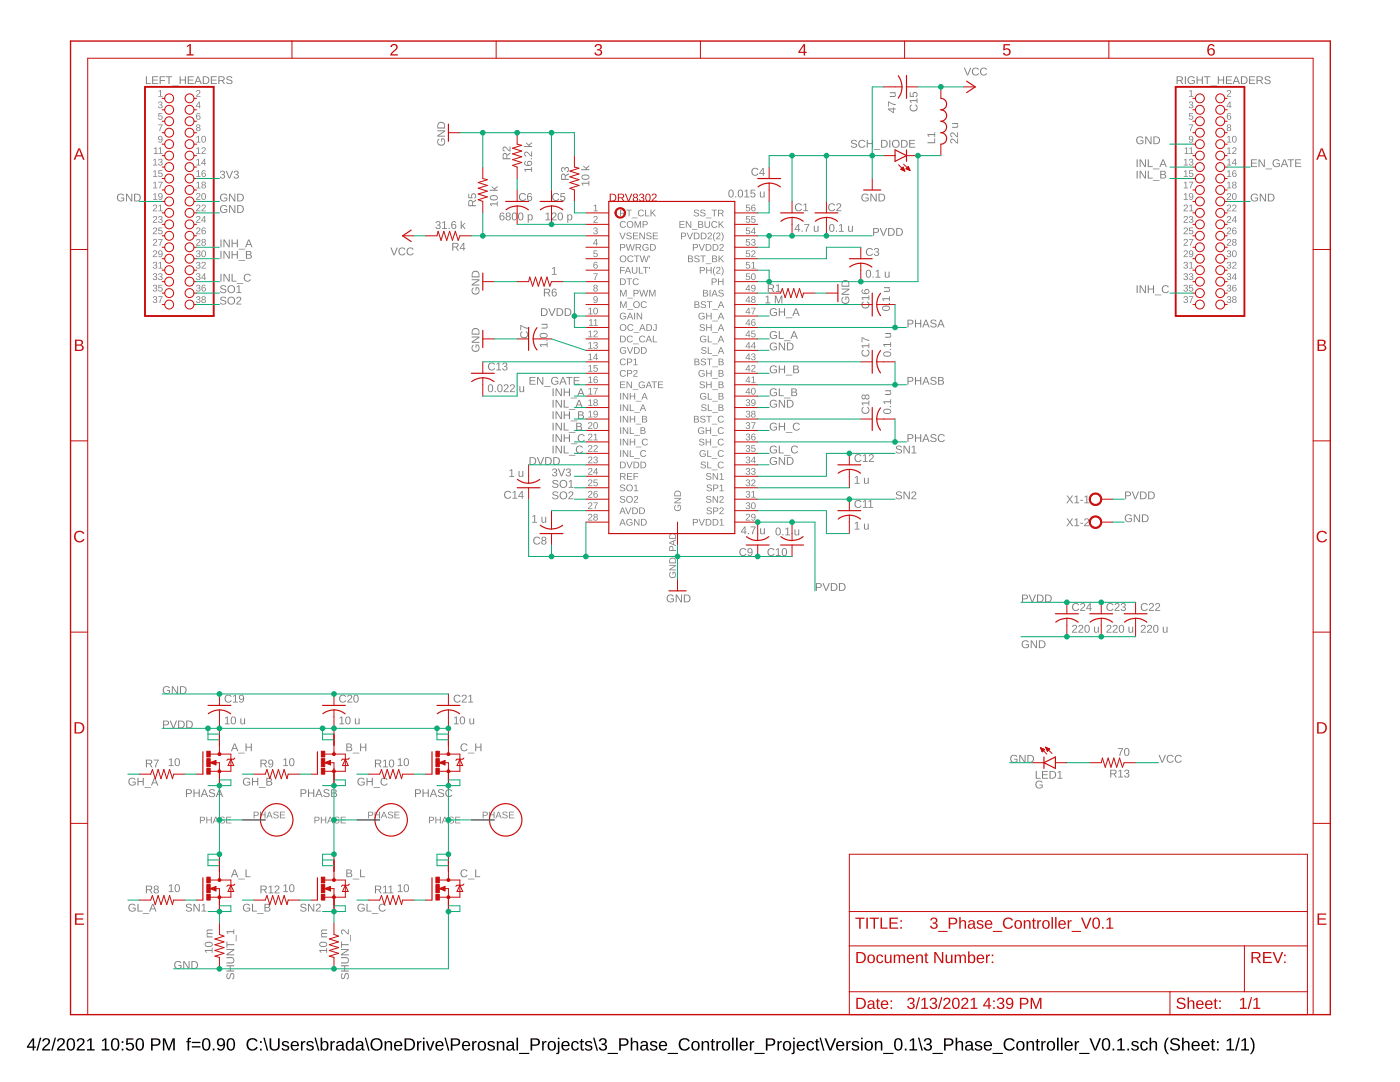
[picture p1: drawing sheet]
<svg xmlns="http://www.w3.org/2000/svg" width="279mm" height="216mm" viewBox="0 0 279 216" stroke-linecap="round" stroke-linejoin="round" font-family="sans-serif">
<path d="M6.5 207.2h.3v1.6h.4v.3h-.4v.5h-.3v-.5h-1.1v-.3zM6.5 207.5l-.8 1.3h.8zM8 207.1h.2l-.7 2.5h-.2zM8.7 207.3a.79 .79 0 0 1 1.2 .2 .79 .79 0 0 1-.4 1.1l-.7 .7h1.2v.3h-1.6a2.08 2.08 0 0 1 1-1.3 .48 .48 0 0 0 .1-.8 .48 .48 0 0 0-.8 .3h-.3zM10.9 207.1h.3l-.7 2.5h-.3zM11.6 207.3a.79 .79 0 0 1 1.3 .2 .79 .79 0 0 1-.5 1.1l-.7 .7h1.3v.3h-1.6a2.08 2.08 0 0 1 1-1.3 .48 .48 0 0 0 .1-.8 .48 .48 0 0 0-.8 .3h-.3zM13.7 207.3a.91 .91 0 0 1 1 .1 .91 .91 0 0 1 .3 1 .89 .89 0 0 1-.4 1.1 .89 .89 0 0 1-1.1-.2l-.2-.5v-.8zM13.8 207.5a1.65 1.65 0 0 0 .2 1.9h.1a1.12 1.12 0 0 0 .5-1.6l-.3-.4zM15.6 207.3a.79 .79 0 0 1 1.2 .2 .79 .79 0 0 1-.5 1.1l-.7 .7h1.3v.3h-1.6a2.08 2.08 0 0 1 1-1.3 .48 .48 0 0 0 .1-.8 .48 .48 0 0 0-.8 .3h-.3zM17.4 207.6l.6-.4h.3v2.1h.6v.3h-1.5v-.3h.6v-1.8l-.6 .4zM20.4 207.6l.5-.4h.3v2.1h.6v.3h-1.5v-.3h.6v-1.8l-.5 .4zM22.5 207.3a.91 .91 0 0 1 1.1 .1 .91 .91 0 0 1 .2 1 .89 .89 0 0 1-.3 1.1 .89 .89 0 0 1-1.2-.2l-.1-.5v-.8zM22.7 207.5a1.65 1.65 0 0 0 .1 1.9h.2a1.12 1.12 0 0 0 .5-1.6l-.3-.4zM24.3 207.7h.3v.4h-.3zM24.3 209.3h.3v.3h-.3zM25.2 207.2h1.4v.2h-1.1v.8a.83 .83 0 0 1 1.1 .2 .83 .83 0 0 1-.1 1.1 .83 .83 0 0 1-1.1 0l-.3-.4 .3-.1a.55 .55 0 0 0 .8 .3 .55 .55 0 0 0 .1-.9 .55 .55 0 0 0-.8 .1h-.3zM27.4 207.3a.91 .91 0 0 1 1.1 .1 .91 .91 0 0 1 .2 1 .89 .89 0 0 1-.3 1.1 .89 .89 0 0 1-1.1-.2l-.2-.5v-.8zM27.6 207.5a1.65 1.65 0 0 0 .1 1.9h.2a1.12 1.12 0 0 0 .5-1.6l-.3-.4zM30.1 207.2a2.12 2.12 0 0 1 1.7 .2 .76 .76 0 0 1 .2 .8 .76 .76 0 0 1-.8 .5h-.7v.9h-.4zM30.5 207.4v1h1a.49 .49 0 0 0-.1-.9zM32.5 207.2h.4l.8 2.1 .7-2.1h.5v2.4h-.3v-2.1l-.8 2.1h-.2l-.8-2.1v2.1h-.3zM37.6 207.2l.5-.1v.2l-.3 .1-.1 .3h.4v.3h-.4v1.6h-.3v-1.6h-.2v-.3h.2zM38.3 207.9h1.7v.2h-1.7zM38.3 208.8h1.7v.2h-1.7zM40.7 207.3a.91 .91 0 0 1 1 .1 .91 .91 0 0 1 .3 1 .89 .89 0 0 1-.3 1.1 .89 .89 0 0 1-1.2-.2l-.2-.5v-.8zM40.9 207.5a1.65 1.65 0 0 0 .1 1.9h.2a1.12 1.12 0 0 0 .4-1.6l-.3-.4zM42.5 209.2h.3v.4h-.3zM43.5 207.4a.89 .89 0 0 1 1.1-.1 .89 .89 0 0 1 .3 1 .94 .94 0 0 1-.3 1.1 .94 .94 0 0 1-1.1 0l-.2-.3h.3a.52 .52 0 0 0 .7 .2 .52 .52 0 0 0 .3-.6v-.3a.78 .78 0 0 1-1.2 .1 .78 .78 0 0 1 .1-1.1zM43.5 208a.55 .55 0 0 0 1.1 0 .55 .55 0 0 0-1.1 0zM45.6 207.3a.91 .91 0 0 1 1.1 .1 .91 .91 0 0 1 .2 1 .89 .89 0 0 1-.3 1.1 .89 .89 0 0 1-1.2-.2l-.2-.5v-.8zM45.8 207.5a1.65 1.65 0 0 0 .1 1.9h.2a1.12 1.12 0 0 0 .4-1.6l-.3-.4zM49.5 207.5a1.21 1.21 0 0 1 1.9 .2l-.3 .2a.87 .87 0 0 0-1.2-.4 .87 .87 0 0 0-.3 1.2 .84 .84 0 0 0 .7 .7 .84 .84 0 0 0 .9-.5l.2 .1a1.25 1.25 0 0 1-1.8 .4 1.25 1.25 0 0 1-.1-1.9zM51.9 207.7h.3v.4h-.3zM51.9 209.3h.3v.3h-.3zM52.5 207.1h.3l.7 2.5h-.2zM53.8 207.2h.3v1.5a.68 .68 0 0 0 .7 .7 .68 .68 0 0 0 .7-.7v-1.5h.3v1.5a1.01 1.01 0 0 1-1 .9 1.01 1.01 0 0 1-1-.9zM56.4 207.9a.85 .85 0 0 1 1.3 .3h-.3a.39 .39 0 0 0-.5-.3 .39 .39 0 0 0-.2 .5l.1 .1a.67 .67 0 0 1 .7 .2 .67 .67 0 0 1 .1 .7 .91 .91 0 0 1-1.4-.2l.3-.1a.45 .45 0 0 0 .5 .4 .45 .45 0 0 0 .3-.6h-.1a.82 .82 0 0 1-.9-.8zM58.2 208a.85 .85 0 0 1 1-.2 .85 .85 0 0 1 .5 .9h-1.4a.54 .54 0 0 0 .4 .7 .54 .54 0 0 0 .6-.3l.3 .1a.89 .89 0 0 1-1.2 .4 .89 .89 0 0 1-.4-1.2zM58.5 208.1l-.2 .4h1l-.3-.5zM60.1 207.7h.2l.1 .4 .1-.3 .4-.1v.3h-.3l-.2 .3v1.3h-.3zM61.3 207.9a.85 .85 0 0 1 1.3 .3h-.3a.39 .39 0 0 0-.5-.3 .39 .39 0 0 0-.2 .5l.2 .1a.67 .67 0 0 1 .6 .2 .67 .67 0 0 1 .1 .7 .91 .91 0 0 1-1.4-.2l.3-.1a.45 .45 0 0 0 .5 .4 .45 .45 0 0 0 .4-.6h-.1a.82 .82 0 0 1-1-.8zM62.8 207.1h.2l.7 2.5h-.2zM64 207.1h.3v.9a.71 .71 0 0 1 .9-.2 .71 .71 0 0 1 .4 .9 .76 .76 0 0 1-.9 .9l-.4-.3v.3h-.3zM64.5 208a.84 .84 0 0 0 .3 1.4 .83 .83 0 0 0 0-1.4zM65.9 207.7h.3l.1 .4 .1-.3 .4-.1v.3h-.3l-.2 .3v1.3h-.3zM67.3 207.8a.74 .74 0 0 1 .8-.1 .74 .74 0 0 1 .5 .6v1l.3 .1v.2h-.4l-.2-.3a.63 .63 0 0 1-.8 .4 .63 .63 0 0 1-.4-.8 .63 .63 0 0 1 .7-.4h.5a.42 .42 0 0 0-.3-.6 .42 .42 0 0 0-.6 .3h-.3zM67.5 208.8a.39 .39 0 0 0 0 .6 .39 .39 0 0 0 .6-.2l.2-.5zM69.2 208a.67 .67 0 0 1 1.1 0v-.9h.3v2.5h-.3v-.3a.71 .71 0 0 1-.9 .3 .71 .71 0 0 1-.4-.9zM69.4 208.1a.91 .91 0 0 0 .4 1.3 .79 .79 0 0 0 .5-.7 .79 .79 0 0 0-.5-.8zM71.3 207.8a.74 .74 0 0 1 .7-.1 .74 .74 0 0 1 .5 .6v1l.3 .1v.2h-.4l-.2-.3a.63 .63 0 0 1-.8 .4 .63 .63 0 0 1-.4-.8 .63 .63 0 0 1 .8-.4h.4a.42 .42 0 0 0-.3-.6 .42 .42 0 0 0-.5 .3h-.3zM71.4 208.8a.39 .39 0 0 0 0 .6 .39 .39 0 0 0 .6-.2l.2-.5zM72.8 207.1h.3l.7 2.5h-.3zM73.8 208.4a1.25 1.25 0 0 1 2.5 0 1.25 1.25 0 0 1-2.5 0zM74.5 207.7a.97 .97 0 0 0-.1 1.3 .97 .97 0 0 0 1.4 .1 .97 .97 0 0 0 .1-1.3 .97 .97 0 0 0-1.4-.1zM76.8 207.7h.2l.1 .4a.63 .63 0 0 1 .7-.4 .63 .63 0 0 1 .5 .7v1.2h-.4v-1.2a.45 .45 0 0 0-.5-.5 .45 .45 0 0 0-.3 .6v1.1h-.3zM78.8 208a.85 .85 0 0 1 1.1-.2 .85 .85 0 0 1 .4 .9h-1.3a.54 .54 0 0 0 .3 .7 .54 .54 0 0 0 .7-.3l.2 .1a.89 .89 0 0 1-1.1 .4 .89 .89 0 0 1-.4-1.2zM79.1 208.1l-.1 .4h1l-.3-.5zM80.7 207.2h.8a1.22 1.22 0 0 1 1.3 1.1 1.22 1.22 0 0 1-1.2 1.3h-.9zM81.1 207.4v1.9h.5a.95 .95 0 0 0 .9-.9 .95 .95 0 0 0-1-1zM83.2 207.7h.3v.4l.2-.3 .4-.1v.3h-.3l-.2 .3v1.3h-.4zM84.4 207.1h.3v.2h-.3zM84.4 207.7h.3v1.9h-.3zM85 207.7h.3l.5 1.7 .6-1.7h.3l-.7 1.9h-.3zM87.1 208a.85 .85 0 0 1 1-.2 .85 .85 0 0 1 .4 .9h-1.3a.54 .54 0 0 0 .3 .7 .54 .54 0 0 0 .7-.3l.3 .1a.89 .89 0 0 1-1.2 .4 .89 .89 0 0 1-.4-1.2zM87.4 208.1l-.2 .4h1l-.3-.5zM88.7 207.1h.3l.7 2.5h-.3zM90 207.2a2.12 2.12 0 0 1 1.6 .2 .76 .76 0 0 1 .2 .8 .76 .76 0 0 1-.8 .5h-.7v.9h-.3zM90.3 207.4v1h1a.49 .49 0 0 0 0-.9zM92.4 208a.85 .85 0 0 1 1-.2 .85 .85 0 0 1 .4 .9h-1.3a.54 .54 0 0 0 .3 .7 .54 .54 0 0 0 .7-.3l.3 .1a.89 .89 0 0 1-1.2 .4 .89 .89 0 0 1-.4-1.2zM92.7 208.1l-.2 .4h1l-.3-.5zM94.2 207.7h.3v.4l.2-.3 .4-.1v.3h-.3l-.2 .3v1.3h-.4zM95.5 208a.89 .89 0 0 1 1.2-.1 .89 .89 0 0 1 .3 1.1 .89 .89 0 0 1-1.3 .6 .89 .89 0 0 1-.3-1.3zM95.9 208a.86 .86 0 0 0 .2 1.4 .79 .79 0 0 0 .6-.7 .79 .79 0 0 0-.5-.8zM97.5 207.9a.85 .85 0 0 1 1.3 .3h-.3a.39 .39 0 0 0-.5-.3 .39 .39 0 0 0-.3 .5l.2 .1a.67 .67 0 0 1 .7 .2 .67 .67 0 0 1 .1 .7 .91 .91 0 0 1-1.5-.2l.3-.1a.45 .45 0 0 0 .5 .4 .45 .45 0 0 0 .4-.6h-.1a.82 .82 0 0 1-1-.8zM99.1 207.7h.3l.1 .4a.63 .63 0 0 1 .7-.4 .63 .63 0 0 1 .4 .7v1.2h-.3v-1.2a.45 .45 0 0 0-.5-.5 .45 .45 0 0 0-.3 .6v1.1h-.3zM101.3 207.8a.74 .74 0 0 1 .8-.1 .74 .74 0 0 1 .5 .6v1l.2 .1v.2h-.3l-.2-.3a.63 .63 0 0 1-.8 .4 .63 .63 0 0 1-.5-.8 .63 .63 0 0 1 .8-.4h.5a.42 .42 0 0 0-.3-.6 .42 .42 0 0 0-.6 .3h-.3zM101.5 208.8a.39 .39 0 0 0 0 .6 .39 .39 0 0 0 .6-.2l.2-.5zM103.1 207.1h.3v2.5h-.3zM103.6 210.1h2v.2h-2zM105.9 207.2a2.12 2.12 0 0 1 1.6 .2 .76 .76 0 0 1 .2 .8 .76 .76 0 0 1-.8 .5h-.7v.9h-.3zM106.2 207.4v1h1a.49 .49 0 0 0 0-.9zM108.2 207.7h.3v.4l.2-.3 .4-.1v.3h-.4l-.1 .3-.1 1.3h-.3zM109.5 208a.89 .89 0 0 1 1.1-.1 .89 .89 0 0 1 .3 1.1 .89 .89 0 0 1-1.2 .6 .89 .89 0 0 1-.4-1.3zM109.8 208a.86 .86 0 0 0 .3 1.4 .79 .79 0 0 0 .5-.7 .79 .79 0 0 0-.5-.8zM111.3 207.1h.3v.2h-.3zM111.3 207.7h.3v2.1a.45 .45 0 0 1-.6 .5v-.2l.3-.2zM112.2 208a.85 .85 0 0 1 1.1-.2 .85 .85 0 0 1 .4 .9h-1.3a.54 .54 0 0 0 .3 .7 .54 .54 0 0 0 .7-.3l.2 .1a.89 .89 0 0 1-1.1 .4 .89 .89 0 0 1-.4-1.2zM112.5 208.1l-.1 .4h1l-.3-.5zM114.2 208a.76 .76 0 0 1 1.3 .3h-.3a.48 .48 0 0 0-.7-.3 .48 .48 0 0 0-.2 .7 .48 .48 0 0 0 .3 .6 .48 .48 0 0 0 .6-.3l.3 .1a.79 .79 0 0 1-.9 .5 .79 .79 0 0 1-.6-.9zM116 207.3h.2v.4h.3v.3h-.3v1.2l.1 .2h.3v.2h-.6l-.1-.1v-1.5h-.2v-.3h.2zM116.9 207.9a.85 .85 0 0 1 1.3 .3h-.3a.39 .39 0 0 0-.5-.3 .39 .39 0 0 0-.2 .5l.2 .1a.67 .67 0 0 1 .6 .2 .67 .67 0 0 1 .1 .7 .91 .91 0 0 1-1.4-.2l.3-.1a.45 .45 0 0 0 .5 .4 .45 .45 0 0 0 .4-.6h-.1a.82 .82 0 0 1-1-.8zM118.4 207.1h.2l.7 2.5h-.2zM119.8 207.3a.74 .74 0 0 1 .9-.1 .74 .74 0 0 1 .3 1l-.4 .2a.66 .66 0 0 1 .5 .7 .66 .66 0 0 1-.8 .5l-.7-.2-.1-.4h.3a.49 .49 0 0 0 .7 .4 .49 .49 0 0 0 .2-.8l-.6-.1v-.3a.47 .47 0 0 0 .6-.2 .47 .47 0 0 0-.3-.6 .47 .47 0 0 0-.6 .4h-.3zM121.3 210.1h2v.2h-2zM123.6 207.2a2.12 2.12 0 0 1 1.6 .2 .76 .76 0 0 1 .2 .8 .76 .76 0 0 1-.8 .5h-.7v.9h-.3zM123.9 207.4v1h1a.49 .49 0 0 0 0-.9zM125.9 207.1h.3v1a.63 .63 0 0 1 .7-.4 .63 .63 0 0 1 .5 .7v1.2h-.3v-1.2a.45 .45 0 0 0-.5-.5 .45 .45 0 0 0-.4 .6v1.1h-.3zM128.1 207.8a.74 .74 0 0 1 .7-.1 .74 .74 0 0 1 .5 .6v1l.3 .1v.2h-.4l-.2-.3a.63 .63 0 0 1-.8 .4 .63 .63 0 0 1-.4-.8 .63 .63 0 0 1 .8-.4h.4a.42 .42 0 0 0-.3-.6 .42 .42 0 0 0-.5 .3h-.4zM128.2 208.8a.39 .39 0 0 0 0 .6 .39 .39 0 0 0 .6-.2l.2-.5zM129.9 207.9a.85 .85 0 0 1 1.3 .3h-.3a.39 .39 0 0 0-.5-.3 .39 .39 0 0 0-.3 .5l.2 .1a.67 .67 0 0 1 .7 .2 .67 .67 0 0 1 .1 .7 .91 .91 0 0 1-1.4-.2l.2-.1a.45 .45 0 0 0 .6 .4 .45 .45 0 0 0 .3-.6h-.1a.82 .82 0 0 1-.9-.8zM131.7 208a.85 .85 0 0 1 1-.2 .85 .85 0 0 1 .4 .9h-1.3a.54 .54 0 0 0 .3 .7 .54 .54 0 0 0 .7-.3l.3 .1a.89 .89 0 0 1-1.2 .4 .89 .89 0 0 1-.4-1.2zM132 208.1l-.2 .4h1l-.3-.5zM133.2 210.1h2.1v.2h-2.1zM135.8 207.5a1.21 1.21 0 0 1 1.9 .2l-.4 .2a.87 .87 0 0 0-1.1-.4 .87 .87 0 0 0-.4 1.2 .84 .84 0 0 0 .7 .7 .84 .84 0 0 0 .9-.5l.3 .1a1.25 1.25 0 0 1-1.9 .4 1.25 1.25 0 0 1 0-1.9zM138.2 208a.89 .89 0 0 1 1.1-.1 .89 .89 0 0 1 .3 1.1 .89 .89 0 0 1-1.2 .6 .89 .89 0 0 1-.4-1.3zM138.5 208a.86 .86 0 0 0 .3 1.4 .79 .79 0 0 0 .5-.7 .79 .79 0 0 0-.5-.8zM140 207.7h.3v.4a.63 .63 0 0 1 .7-.4 .63 .63 0 0 1 .5 .7v1.2h-.3v-1.2a.45 .45 0 0 0-.5-.5 .45 .45 0 0 0-.4 .6v1.1h-.3zM142.1 207.3h.2v.4h.4v.3h-.4v1.2l.1 .2h.3v.2h-.5l-.1-.1-.1-1.5h-.2v-.3h.2zM143 207.7h.3v.4l.1-.3 .4-.1v.3h-.3l-.2 .3v1.3h-.3zM144.3 208a.89 .89 0 0 1 1.1-.1 .89 .89 0 0 1 .3 1.1 .89 .89 0 0 1-1.2 .6 .89 .89 0 0 1-.4-1.3zM144.6 208a.86 .86 0 0 0 .3 1.4 .79 .79 0 0 0 .5-.7 .79 .79 0 0 0-.5-.8zM146.1 207.1h.3v2.5h-.3zM146.9 207.1h.3v2.5h-.3zM147.8 208a.85 .85 0 0 1 1-.2 .85 .85 0 0 1 .5 .9h-1.4a.54 .54 0 0 0 .4 .7 .54 .54 0 0 0 .6-.3l.3 .1a.89 .89 0 0 1-1.2 .4 .89 .89 0 0 1-.4-1.2zM148.1 208.1l-.2 .4h1l-.3-.5zM149.6 207.7h.3l.1 .4 .1-.3 .4-.1v.3h-.3l-.2 .3v1.3h-.3zM150.5 210.1h2.1v.2h-2.1zM152.8 207.2a2.12 2.12 0 0 1 1.7 .2 .76 .76 0 0 1 .2 .8 .76 .76 0 0 1-.8 .5h-.7v.9h-.4zM153.2 207.4v1h.9a.49 .49 0 0 0 0-.9zM155.1 207.7h.3l.1 .4 .1-.3 .4-.1v.3h-.3l-.2 .3v1.3h-.3zM156.4 208a.89 .89 0 0 1 1.2-.1 .89 .89 0 0 1 .3 1.1 .89 .89 0 0 1-1.2 .6 .89 .89 0 0 1-.4-1.3zM156.8 208a.86 .86 0 0 0 .3 1.4 .79 .79 0 0 0 .5-.7 .79 .79 0 0 0-.5-.8zM158.3 207.1h.3v.2h-.3zM158.3 207.7h.3v2.1a.45 .45 0 0 1-.6 .5v-.2l.3-.2zM159.2 208a.85 .85 0 0 1 1-.2 .85 .85 0 0 1 .4 .9h-1.3a.54 .54 0 0 0 .3 .7 .54 .54 0 0 0 .7-.3l.3 .1a.89 .89 0 0 1-1.2 .4 .89 .89 0 0 1-.4-1.2zM159.5 208.1l-.2 .4h1l-.3-.5zM161.2 208a.76 .76 0 0 1 1.3 .3h-.4a.48 .48 0 0 0-.6-.3 .48 .48 0 0 0-.2 .7 .48 .48 0 0 0 .2 .6 .48 .48 0 0 0 .7-.3l.3 .1a.79 .79 0 0 1-1 .5 .79 .79 0 0 1-.5-.9zM162.9 207.3h.3v.4h.3v.3h-.3v1.2l.1 .2h.2v.2h-.5l-.1-.1-.1-1.5h-.2v-.3h.3zM163.6 207.1h.2l.7 2.5h-.2zM164.5 207.2h.4l.8 2.1 .8-2.1h.4l-1 2.4h-.4zM167.1 208a.85 .85 0 0 1 1-.2 .85 .85 0 0 1 .4 .9h-1.3a.54 .54 0 0 0 .3 .7 .54 .54 0 0 0 .7-.3l.3 .1a.89 .89 0 0 1-1.2 .4 .89 .89 0 0 1-.4-1.2zM167.3 208.1l-.1 .4h1l-.3-.5zM168.9 207.7h.3v.4l.2-.3 .4-.1v.3h-.4l-.1 .3-.1 1.3h-.3zM170.2 207.9a.85 .85 0 0 1 1.2 .3h-.2a.39 .39 0 0 0-.5-.3 .39 .39 0 0 0-.3 .5l.2 .1a.67 .67 0 0 1 .7 .2 .67 .67 0 0 1 .1 .7 .91 .91 0 0 1-1.5-.2l.3-.1a.45 .45 0 0 0 .5 .4 .45 .45 0 0 0 .4-.6h-.1a.82 .82 0 0 1-1-.8zM171.8 207.1h.4v.2h-.4zM171.8 207.7h.4v1.9h-.4zM172.7 208a.89 .89 0 0 1 1.2-.1 .89 .89 0 0 1 .3 1.1 .89 .89 0 0 1-1.2 .6 .89 .89 0 0 1-.4-1.3zM173.1 208a.86 .86 0 0 0 .3 1.4 .79 .79 0 0 0 .5-.7 .79 .79 0 0 0-.5-.8zM174.6 207.7h.3v.4a.63 .63 0 0 1 .7-.4 .63 .63 0 0 1 .5 .7v1.2h-.3v-1.2a.45 .45 0 0 0-.5-.5 .45 .45 0 0 0-.4 .6v1.1h-.3zM176.3 210.1h2v.2h-2zM178.8 207.3a.91 .91 0 0 1 1.1 .1 .91 .91 0 0 1 .2 1 .89 .89 0 0 1-.3 1.1 .89 .89 0 0 1-1.2-.2l-.1-.5v-.8zM179 207.5a1.65 1.65 0 0 0 .1 1.9h.2a1.12 1.12 0 0 0 .4-1.6l-.3-.4zM180.6 209.2h.3v.4h-.3zM181.6 207.6l.6-.4h.2v2.1h.6v.3h-1.5v-.3h.6v-1.8l-.5 .4zM183.2 207.1h.3l.7 2.5h-.3zM184.6 207.3a.74 .74 0 0 1 1-.1 .74 .74 0 0 1 .2 1l-.4 .2a.66 .66 0 0 1 .6 .7 .66 .66 0 0 1-.8 .5l-.7-.2-.2-.4h.3a.49 .49 0 0 0 .7 .4 .49 .49 0 0 0 .2-.8l-.6-.1v-.3a.47 .47 0 0 0 .7-.2 .47 .47 0 0 0-.3-.6 .47 .47 0 0 0-.6 .4h-.3zM186.1 210.1h2.1v.2h-2.1zM188.4 207.2a2.12 2.12 0 0 1 1.7 .2 .76 .76 0 0 1 .1 .8 .76 .76 0 0 1-.7 .5h-.8v.9h-.3zM188.7 207.4v1h1a.49 .49 0 0 0 0-.9zM190.7 207.1h.3v1a.63 .63 0 0 1 .7-.4 .63 .63 0 0 1 .5 .7v1.2h-.3v-1.2a.45 .45 0 0 0-.5-.5 .45 .45 0 0 0-.4 .6v1.1h-.3zM192.9 207.8a.74 .74 0 0 1 .8-.1 .74 .74 0 0 1 .4 .6v1l.3 .1v.2h-.4l-.2-.3a.63 .63 0 0 1-.8 .4 .63 .63 0 0 1-.4-.8 .63 .63 0 0 1 .8-.4h.4a.42 .42 0 0 0-.3-.6 .42 .42 0 0 0-.5 .3h-.3zM193 208.8a.39 .39 0 0 0 .1 .6 .39 .39 0 0 0 .5-.2l.2-.5zM194.8 207.9a.85 .85 0 0 1 1.2 .3h-.3a.39 .39 0 0 0-.4-.3 .39 .39 0 0 0-.3 .5l.2 .1a.67 .67 0 0 1 .7 .2 .67 .67 0 0 1 .1 .7 .91 .91 0 0 1-1.5-.2l.3-.1a.45 .45 0 0 0 .5 .4 .45 .45 0 0 0 .4-.6h-.1a.82 .82 0 0 1-1-.8zM196.5 208a.85 .85 0 0 1 1.1-.2 .85 .85 0 0 1 .4 .9h-1.3a.54 .54 0 0 0 .3 .7 .54 .54 0 0 0 .7-.3l.2 .1a.89 .89 0 0 1-1.2 .4 .89 .89 0 0 1-.4-1.2zM196.8 208.1l-.1 .4h1l-.3-.5zM198.1 210.1h2v.2h-2zM200.6 207.5a1.21 1.21 0 0 1 1.9 .2l-.3 .2a.87 .87 0 0 0-1.2-.4 .87 .87 0 0 0-.4 1.2 .84 .84 0 0 0 .8 .7 .84 .84 0 0 0 .9-.5l.2 .1a1.25 1.25 0 0 1-1.8 .4 1.25 1.25 0 0 1-.1-1.9zM203 208a.89 .89 0 0 1 1.2-.1 .89 .89 0 0 1 .3 1.1 .89 .89 0 0 1-1.3 .6 .89 .89 0 0 1-.3-1.3zM203.4 208a.86 .86 0 0 0 .2 1.4 .79 .79 0 0 0 .5-.7 .79 .79 0 0 0-.5-.8zM204.9 207.7h.3v.4a.63 .63 0 0 1 .7-.4 .63 .63 0 0 1 .5 .7v1.2h-.4v-1.2a.45 .45 0 0 0-.5-.5 .45 .45 0 0 0-.3 .6v1.1h-.3zM207 207.3h.2v.4h.3v.3h-.3v1.2l.1 .2h.2v.2h-.5l-.1-.1v-1.5h-.3v-.3h.3zM207.8 207.7h.3v.4l.2-.3 .4-.1v.3h-.3l-.2 .3-.1 1.3h-.3zM209.1 208a.89 .89 0 0 1 1.2-.1 .89 .89 0 0 1 .2 1.1 .89 .89 0 0 1-1.2 .6 .89 .89 0 0 1-.4-1.3zM209.4 208a.86 .86 0 0 0 .3 1.4 .79 .79 0 0 0 .5-.7 .79 .79 0 0 0-.5-.8zM211 207.1h.3v2.5h-.3zM211.7 207.1h.3v2.5h-.3zM212.7 208a.85 .85 0 0 1 1-.2 .85 .85 0 0 1 .4 .9h-1.3a.54 .54 0 0 0 .3 .7 .54 .54 0 0 0 .7-.3l.2 .1a.89 .89 0 0 1-1.1 .4 .89 .89 0 0 1-.4-1.2zM212.9 208.1l-.1 .4h1l-.3-.5zM214.5 207.7h.3v.4l.2-.3 .4-.1v.3h-.4l-.1 .3-.1 1.3h-.3zM215.4 210.1h2v.2h-2zM217.4 207.2h.4l.8 2.1 .8-2.1h.3l-1 2.4h-.3zM220.3 207.3a.91 .91 0 0 1 1 .1 .91 .91 0 0 1 .3 1 .89 .89 0 0 1-.4 1.1 .89 .89 0 0 1-1.1-.2l-.2-.5v-.8zM220.4 207.5a1.65 1.65 0 0 0 .2 1.9h.1a1.12 1.12 0 0 0 .5-1.6l-.3-.4zM222 209.2h.4v.4h-.4zM223 207.6l.6-.4h.3v2.1h.6v.3h-1.5v-.3h.6v-1.8l-.6 .4zM225 209.2h.3v.4h-.3zM226 207.9a.85 .85 0 0 1 1.3 .3h-.3a.39 .39 0 0 0-.5-.3 .39 .39 0 0 0-.3 .5l.2 .1a.67 .67 0 0 1 .7 .2 .67 .67 0 0 1 .1 .7 .91 .91 0 0 1-1.5-.2l.3-.1a.45 .45 0 0 0 .6 .4 .45 .45 0 0 0 .3-.6h-.1a.82 .82 0 0 1-1-.8zM227.8 208a.76 .76 0 0 1 1.3 .3h-.3a.48 .48 0 0 0-.7-.3 .48 .48 0 0 0-.2 .7 .48 .48 0 0 0 .2 .6 .48 .48 0 0 0 .7-.3l.3 .1a.79 .79 0 0 1-1 .5 .79 .79 0 0 1-.5-.9zM229.4 207.1h.3v1a.63 .63 0 0 1 .7-.4 .63 .63 0 0 1 .5 .7v1.2h-.3v-1.2a.45 .45 0 0 0-.5-.5 .45 .45 0 0 0-.4 .6v1.1h-.3zM233 207.1h.3a2.48 2.48 0 0 0 0 3.2 1.06 1.06 0 0 1-.9-1 2.47 2.47 0 0 1 .6-2.2zM233.7 207.4a1.11 1.11 0 0 1 1.7 .3l-.3 .1a.63 .63 0 0 0-.6-.4 .63 .63 0 0 0-.6 .5l.7 .3a.75 .75 0 0 1 .9 .8 .75 .75 0 0 1-1 .6 .89 .89 0 0 1-1-.6h.3a.78 .78 0 0 0 .7 .4 .78 .78 0 0 0 .7-.4 1.74 1.74 0 0 0-1.3-.7l-.3-.4zM235.9 207.1h.3v1a.63 .63 0 0 1 .7-.4 .63 .63 0 0 1 .5 .7v1.2h-.3v-1.2a.45 .45 0 0 0-.5-.5 .45 .45 0 0 0-.4 .6v1.1h-.3zM238 208a.85 .85 0 0 1 1-.2 .85 .85 0 0 1 .4 .9h-1.3a.54 .54 0 0 0 .3 .7 .54 .54 0 0 0 .7-.3l.3 .1a.89 .89 0 0 1-1.2 .4 .89 .89 0 0 1-.4-1.2zM238.3 208.1l-.2 .4h1l-.3-.5zM240 208a.85 .85 0 0 1 1-.2 .85 .85 0 0 1 .4 .9h-1.3a.54 .54 0 0 0 .3 .7 .54 .54 0 0 0 .7-.3l.3 .1a.89 .89 0 0 1-1.2 .4 .89 .89 0 0 1-.4-1.2zM240.2 208.1l-.1 .4h1l-.3-.5zM241.9 207.3h.2v.4h.4v.3h-.4v1.2l.1 .2h.3v.2h-.5l-.1-.1-.1-1.5h-.2v-.3h.2zM242.9 207.7h.3v.4h-.3zM242.9 209.3h.3v.3h-.3zM244.8 207.6l.6-.4h.3v2.1h.6v.3h-1.5v-.3h.6v-1.8l-.6 .4zM247.2 207.1h.3l-.7 2.5h-.3zM247.8 207.6l.6-.4h.3v2.1h.5v.3h-1.5v-.3h.6v-1.8l-.5 .4zM249.4 207.1a1.06 1.06 0 0 1 .9 1 2.47 2.47 0 0 1-.6 2.2h-.3a2.48 2.48 0 0 0 0-3.2z" fill="#000"/>
<g fill="#808080">
<path d="M110.2 53.5l.5-.2v1.4h.4v.1h-1v-.1h.4v-1.2l-.3 .2z"/>
<path d="M206.8 156l.4-.2h.4l.5 .3-.2 .1a.61 .61 0 0 0-.9 0 .61 .61 0 0 0 0 .8 .61 .61 0 0 0 .8 .1l.1-.4h-.5v-.2h.7v.6a.84 .84 0 0 1-1.2 .1 .84 .84 0 0 1-.1-1.2z"/>
<path d="M31.6 18.2l.5-.2v1.2h.3v.1h-.8v-.1h.3v-1.1l-.3 .3z"/>
<path d="M39.3 18.1a.45 .45 0 0 1 .7 .2 .45 .45 0 0 1-.4 .6l-.3 .3h.7v.1h-.9l.5-.6a.27 .27 0 0 0 .2-.5 .27 .27 0 0 0-.5 .1h-.2z"/>
<path d="M31.7 20.3a.38 .38 0 0 1 .6 0 .38 .38 0 0 1-.2 .6 .36 .36 0 0 1 .3 .4 .36 .36 0 0 1-.4 .3l-.4-.2-.1-.1 .2-.1a.27 .27 0 0 0 .4 .3 .27 .27 0 0 0 .1-.4l-.3-.1v-.2a.26 .26 0 0 0 .3-.1 .26 .26 0 0 0-.2-.3 .26 .26 0 0 0-.3 .2h-.1z"/>
<path d="M31.6 22.6h.8v.1h-.6v.4a.45 .45 0 0 1 .6 .2 .45 .45 0 0 1-.3 .6 .45 .45 0 0 1-.6-.3l.5 .2a.3 .3 0 0 0 .3-.5 .3 .3 0 0 0-.6 0h-.1z"/>
<path d="M31.6 24.8h.8l-.4 1.4h-.2l.1-.4 .4-.8h-.7z"/>
<path d="M237.3 18.2l.5-.2v1.2h.3v.1h-.8v-.1h.3v-1.1l-.3 .3z"/>
<path d="M245 18.1a.45 .45 0 0 1 .7 .2 .45 .45 0 0 1-.4 .6l-.3 .3h.7v.1h-.9l.5-.6a.27 .27 0 0 0 .2-.5 .27 .27 0 0 0-.5 .1h-.2z"/>
<path d="M237.4 20.3a.38 .38 0 0 1 .6 0 .38 .38 0 0 1-.2 .6 .36 .36 0 0 1 .3 .4 .36 .36 0 0 1-.4 .3l-.4-.2-.1-.1 .2-.1a.27 .27 0 0 0 .4 .3 .27 .27 0 0 0 .1-.4l-.3-.1v-.2a.26 .26 0 0 0 .3-.1 .26 .26 0 0 0-.2-.3 .26 .26 0 0 0-.3 .2h-.1z"/>
<path d="M237.3 22.6h.8v.1h-.6v.4a.45 .45 0 0 1 .6 .2 .45 .45 0 0 1-.3 .6 .45 .45 0 0 1-.6-.3l.5 .2a.3 .3 0 0 0 .3-.5 .3 .3 0 0 0-.6 0h-.1z"/>
<path d="M237.3 24.8h.8l-.4 1.4h-.2l.1-.4 .4-.8h-.7z"/>
<path d="M118.5 41.1l.5-.3v1.2h.3v.2h-.8v-.2h.3v-1l-.3 .2z"/>
<path d="M118.6 43.2a.45 .45 0 0 1 .6 .2 .45 .45 0 0 1-.3 .6l-.3 .3h.7v.1h-.9l.5-.6a.27 .27 0 0 0 .2-.5 .27 .27 0 0 0-.5 .2l-.2-.1z"/>
<path d="M118.5 45.5a.38 .38 0 0 1 .7 0 .38 .38 0 0 1-.2 .6 .36 .36 0 0 1 .3 .4 .36 .36 0 0 1-.4 .2l-.5-.2v-.1h.2a.27 .27 0 0 0 .3 .2 .27 .27 0 0 0 .1-.4l-.3-.1v-.1a.26 .26 0 0 0 .4-.1 .26 .26 0 0 0-.2-.4 .26 .26 0 0 0-.3 .2h-.2z"/>
<path d="M118.5 50h.7v.1h-.6v.4a.45 .45 0 0 1 .7 .2 .45 .45 0 0 1-.3 .7 .45 .45 0 0 1-.6-.4l.4 .2a.3 .3 0 0 0 .3-.5 .3 .3 0 0 0-.5 0h-.2z"/>
<path d="M118.4 54.5h.9l-.5 1.4h-.1v-.4l.4-.8h-.7z"/>
<path d="M159.3 44.7h.2v1h.2v.2h-.2v.4h-.2v-.4h-.7zM159.3 44.9l-.5 .8h.5zM160 46h.2v.3h-.2zM160.5 44.7h1l-.5 1.6h-.2v-.5l.5-.9h-.8zM162.4 45.1h.2v.7a.29 .29 0 0 0 .3 .3 .29 .29 0 0 0 .3-.3v-.7h.2v1.2h-.2v-.3a.4 .4 0 0 1-.5 .3 .4 .4 0 0 1-.3-.4z"/>
<path d="M165.7 44.8a.58 .58 0 0 1 .7 0 .58 .58 0 0 1 .1 .7 .58 .58 0 0 1-.5 .8 .58 .58 0 0 1-.5-.8zM165.9 44.9a.87 .87 0 0 0 .1 1.2 .77 .77 0 0 0 0-1.3zM166.8 46h.2v.3h-.2zM167.5 45l.5-.3v1.4h.4v.2h-1v-.2h.4v-1.2l-.3 .2zM169.3 45.1h.2v.7a.29 .29 0 0 0 .3 .3 .29 .29 0 0 0 .2-.3v-.7h.2v1.2h-.2v-.3a.4 .4 0 0 1-.4 .3 .4 .4 0 0 1-.3-.4z"/>
<path d="M173 53.9a.58 .58 0 0 1 .7 .1 .58 .58 0 0 1 .2 .6 .58 .58 0 0 1-.6 .8 .58 .58 0 0 1-.5-.8zM173.2 54a.87 .87 0 0 0 .1 1.3 .77 .77 0 0 0 0-1.3zM174.1 55.2h.3v.2h-.3zM174.8 54.1l.5-.3v1.4h.4v.2h-1v-.2h.4v-1.2l-.3 .3zM176.6 54.2h.2v.8a.29 .29 0 0 0 .3 .3 .29 .29 0 0 0 .2-.4v-.7h.2v1.2h-.2v-.2a.4 .4 0 0 1-.4 .2 .4 .4 0 0 1-.3-.4z"/>
<path d="M145.6 37.9a.58 .58 0 0 1 .7 .1 .58 .58 0 0 1 .1 .6 .58 .58 0 0 1-.5 .8 .58 .58 0 0 1-.5-.8zM145.7 38a.87 .87 0 0 0 .2 1.3 .77 .77 0 0 0 0-1.3zM146.7 39.2h.2v.2h-.2zM147.5 37.9a.58 .58 0 0 1 .6 .1 .58 .58 0 0 1 .2 .6 .58 .58 0 0 1-.5 .8 .58 .58 0 0 1-.6-.8zM147.6 38a.87 .87 0 0 0 .2 1.3 .77 .77 0 0 0 0-1.3zM148.6 38.1l.5-.2v1.3h.4v.2h-.9v-.2h.3v-1.2l-.3 .3zM149.8 37.9h.9v.1h-.7v.5a.53 .53 0 0 1 .7 .2 .53 .53 0 0 1-.3 .8 .53 .53 0 0 1-.7-.5h.2a.34 .34 0 0 0 .5 .2 .34 .34 0 0 0 .1-.6 .34 .34 0 0 0-.5 .1h-.2zM151.6 38.2h.2v.8a.29 .29 0 0 0 .4 .3 .29 .29 0 0 0 .2-.4v-.7h.2v1.2h-.2v-.2a.4 .4 0 0 1-.5 .2 .4 .4 0 0 1-.3-.4z"/>
<path d="M108.9 42.7l.6-.3v1.4h.3v.2h-.9v-.2h.4v-1.2l-.4 .3zM110.2 42.5a.53 .53 0 0 1 .8 .2 .53 .53 0 0 1-.4 .8l-.3 .3h.8v.2h-1l.4-.7a.33 .33 0 0 0 .3-.5 .33 .33 0 0 0-.5-.1l-.2 .1zM111.5 42.5a.58 .58 0 0 1 .7 0 .58 .58 0 0 1 .2 .7 .58 .58 0 0 1-.6 .8 .58 .58 0 0 1-.5-.8zM111.7 42.6a.87 .87 0 0 0 .1 1.2 .77 .77 0 0 0 0-1.2zM113.2 42.8h.2v.2a.45 .45 0 0 1 .6-.2 .45 .45 0 0 1 .2 .6v.3a.44 .44 0 0 1-.7 .2l-.1-.1v.6h-.2zM113.5 43a.44 .44 0 0 0-.1 .5 .44 .44 0 0 0 .5 .2v-.7z"/>
<path d="M99.9 42.5l.5-.1 .3 .3-.6-.1-.2 .6a.5 .5 0 0 1 .7 0 .5 .5 0 0 1-.2 .8 .5 .5 0 0 1-.7-.4v-.6zM99.8 43.5a.35 .35 0 0 0 .7 0 .35 .35 0 0 0-.7 0zM101.1 42.5a.45 .45 0 0 1 .7 0 .45 .45 0 0 1-.2 .7 .46 .46 0 0 1 .3 .6 .46 .46 0 0 1-.7 .2 .41 .41 0 0 1-.3-.4 .41 .41 0 0 1 .3-.4l-.2-.3zM101.1 42.8a.3 .3 0 0 0 .6 0 .3 .3 0 0 0-.6 0zM101.1 43.5a.32 .32 0 0 0 .6 0 .32 .32 0 0 0-.6 0zM102.4 42.5a.58 .58 0 0 1 .6 0 .58 .58 0 0 1 .2 .7 .58 .58 0 0 1-.5 .8 .58 .58 0 0 1-.6-.8zM102.5 42.6a.87 .87 0 0 0 .2 1.2 .77 .77 0 0 0 0-1.2zM103.6 42.5a.58 .58 0 0 1 .7 0 .58 .58 0 0 1 .2 .7 .58 .58 0 0 1-.6 .8 .58 .58 0 0 1-.5-.8zM103.8 42.6a.87 .87 0 0 0 .1 1.2 .77 .77 0 0 0 0-1.2zM105.3 42.8h.2v.2a.45 .45 0 0 1 .6-.2 .45 .45 0 0 1 .2 .6v.3a.44 .44 0 0 1-.7 .2l-.1-.1v.6h-.2zM105.7 43a.44 .44 0 0 0-.2 .5 .44 .44 0 0 0 .5 .2v-.7z"/>
<path d="M107.7 68.7h1.4v-.4h.2v1h-.2v-.4h-1.2l.3 .3h-.2zM109 67.8h.3v.2h-.3zM107.8 66.6a.92 .92 0 0 1 1.5 .4 .86 .86 0 0 1-.8 .5 .86 .86 0 0 1-.8-.6zM107.9 66.8a.59 .59 0 0 0 .3 .5 .59 .59 0 0 0 .7 0 .37 .37 0 0 0 .2-.6 .37 .37 0 0 0-.6-.1zM108.1 64.6h1.2v.2h-.2a.4 .4 0 0 1 .2 .5 .4 .4 0 0 1-.4 .3h-.8v-.2h.7a.29 .29 0 0 0 .4-.4 .29 .29 0 0 0-.4-.2h-.7z"/>
<path d="M106.3 103l.5-.2v1.3h.4v.2h-1v-.2h.4v-1.1l-.3 .2zM108.1 103.1h.2v.8a.29 .29 0 0 0 .3 .3 .29 .29 0 0 0 .2-.4v-.7h.2v1.2h-.2v-.2a.4 .4 0 0 1-.4 .2 .4 .4 0 0 1-.3-.4z"/>
<path d="M148.6 105.1h.2v1h.2v.1h-.2v.4h-.2v-.4h-.7zM148.6 105.3l-.6 .8h.6zM149.3 106.4h.2v.2h-.2zM149.8 105.1h1l-.5 1.5h-.2v-.4l.5-1h-.8zM151.7 105.4h.2v.8a.29 .29 0 0 0 .3 .3 .29 .29 0 0 0 .2-.4v-.7h.2l.1 1.2h-.2v-.2a.4 .4 0 0 1-.5 .2 .4 .4 0 0 1-.3-.4z"/>
<path d="M155 105.3a.58 .58 0 0 1 .7 .1 .58 .58 0 0 1 .1 .7 .58 .58 0 0 1-.5 .7 .58 .58 0 0 1-.5-.7zM155.1 105.5a.87 .87 0 0 0 .2 1.2 .77 .77 0 0 0 0-1.3zM156.1 106.6h.2v.2h-.2zM156.8 105.5l.5-.2v1.4h.4v.1h-1v-.1h.4v-1.2l-.3 .2zM158.6 105.6h.2v.8a.29 .29 0 0 0 .3 .3 .29 .29 0 0 0 .2-.4v-.7h.2v1.2h-.2v-.2a.4 .4 0 0 1-.4 .2 .4 .4 0 0 1-.3-.4z"/>
<path d="M170.6 104.4l.6-.3v1.4h.3v.2h-.9v-.2h.4v-1.2l-.4 .3zM172.4 104.5h.2v.7a.29 .29 0 0 0 .3 .4 .29 .29 0 0 0 .3-.4v-.7h.2v1.2h-.2v-.2a.4 .4 0 0 1-.5 .2 .4 .4 0 0 1-.3-.4z"/>
<path d="M170.6 95.2l.6-.2v1.4h.3v.1h-.9v-.1h.4v-1.2l-.4 .2zM172.4 95.3h.2v.8a.29 .29 0 0 0 .3 .3 .29 .29 0 0 0 .3-.4v-.7h.2v1.2h-.2v-.2a.4 .4 0 0 1-.5 .2 .4 .4 0 0 1-.3-.4z"/>
<path d="M133.2 118.8l.4-.2h.4l.5 .4h-.2a.61 .61 0 0 0-.9 0 .61 .61 0 0 0 0 .9 .61 .61 0 0 0 .8 0l.1-.3h-.5v-.2h.7v.5a.84 .84 0 0 1-1.2 .1 .84 .84 0 0 1-.1-1.2zM134.9 118.6h.2l.8 1.4v-1.4h.2v1.6h-.2l-.9-1.3v1.3h-.1zM136.5 118.6h.5a.77 .77 0 0 1 .8 .8 .77 .77 0 0 1-.7 .8h-.6zM136.7 118.8v1.2a.66 .66 0 0 0 .9-.6 .66 .66 0 0 0-.9-.6z"/>
<path d="M152.8 59.2l.5-.2v1.4h.4v.1h-.9v-.1h.3v-1.2l-.3 .2zM154.6 59h.3l.5 1.3 .5-1.3h.2v1.5h-.2l.1-1.3-.5 1.3h-.2l-.5-1.3v1.3h-.2z"/>
<path d="M104.6 33.7h1.4v-.4h.2v1h-.2v-.4h-1.2l.3 .4h-.2zM104.8 32.2l.1-.1-.1 .6 .6 .2a.5 .5 0 0 1 .1-.7 .5 .5 0 0 1 .7 .2 .5 .5 0 0 1-.3 .7 .78 .78 0 0 1-.9 0 .78 .78 0 0 1-.3-.7zM105.3 32.6a.35 .35 0 0 0 .7 0 .35 .35 0 0 0-.7 0zM105.9 31.6h.3v.2h-.3zM104.7 30.4a.82 .82 0 0 1 1.2 .5l.1 .1v-.8h.2v1.1l-.7-.5a.33 .33 0 0 0-.5-.3 .33 .33 0 0 0-.1 .5l.1 .2-.4-.3zM105 28.4l.5 .5 .7-.5v.2l-.6 .4 .2 .1h.4v.2h-1.6v-.2h1l-.6-.5z"/>
<path d="M116.1 36.5h1.3v-.4h.2v1h-.2v-.4h-1.1l.2 .3h-.2zM116.1 35a.92 .92 0 0 1 1.5 .4 .86 .86 0 0 1-.8 .5 .86 .86 0 0 1-.8-.6zM116.2 35.2a.59 .59 0 0 0 .4 .5 .59 .59 0 0 0 .6 0 .37 .37 0 0 0 .2-.6 .37 .37 0 0 0-.6-.1zM116.4 33l.5 .5 .7-.5v.2l-.5 .4 .1 .2h.4v.2h-1.6v-.2h1l-.6-.6z"/>
<path d="M87.1 44.2a.45 .45 0 0 1 .7 0 .45 .45 0 0 1-.2 .7 .41 .41 0 0 1 .4 .5 .41 .41 0 0 1-.6 .3l-.4-.2-.1-.2h.2a.31 .31 0 0 0 .4 .2 .31 .31 0 0 0 .2-.4l-.4-.1v-.2a.3 .3 0 0 0 .4-.1 .3 .3 0 0 0-.2-.4 .3 .3 0 0 0-.4 .2h-.2zM88.3 44.4l.5-.3v1.4h.4v.2h-1v-.2h.4v-1.2l-.3 .3zM89.5 45.4h.2v.3h-.2zM90.3 44.2h.5l.2 .2-.6-.1-.2 .6a.5 .5 0 0 1 .8 .1 .5 .5 0 0 1-.2 .7 .5 .5 0 0 1-.7-.3v-.7zM90.2 45.2a.35 .35 0 0 0 .7 0 .35 .35 0 0 0-.7 0zM91.9 44.1h.2v1l.6-.6h.2l-.5 .5 .5 .7h-.2l-.4-.6-.2 .2v.4h-.2z"/>
<path d="M97.8 40.6h1.4v-.4h.1v1h-.1v-.4h-1.2l.2 .3h-.2zM97.8 39.2a.92 .92 0 0 1 1.5 .3 .86 .86 0 0 1-.7 .5 .86 .86 0 0 1-.8-.5zM98 39.3a.59 .59 0 0 0 .3 .5 .59 .59 0 0 0 .6 0 .37 .37 0 0 0 .2-.6 .37 .37 0 0 0-.5-.1zM98.1 37.1l.6 .5 .6-.5v.2l-.5 .4 .1 .2h.4v.2h-1.6v-.2h1l-.6-.5z"/>
<path d="M168.1 59.3l.2-.1v.2a.61 .61 0 0 0 0 .9 .61 .61 0 0 0 .9 0 .61 .61 0 0 0 0-.8l-.3-.1v.4h-.2v-.6h.6a.81 .81 0 0 1 .1 1.1 .81 .81 0 0 1-1.1 .2 .81 .81 0 0 1-.2-1.2zM167.9 57.6h1.6v.2l-1.3 .9 1.3-.1v.2h-1.6v-.2l1.4-.8h-1.4zM168.1 56.1a.79 .79 0 0 1 .9-.2 .79 .79 0 0 1 .5 .7v.6h-1.6l.1-.7zM168.3 56.3l-.2 .7h1.2a.66 .66 0 0 0-.2-.8 .66 .66 0 0 0-.8 .1z"/>
<path d="M172.1 38.8l.3-.1 .5-.1 .4 .4-.2 .1a.61 .61 0 0 0-.8-.1 .61 .61 0 0 0-.1 .9 .61 .61 0 0 0 .9 0l.1-.3h-.5v-.2h.7v.6a.84 .84 0 0 1-1.3 0 .84 .84 0 0 1 0-1.2zM173.7 38.7h.3l.8 1.3v-1.3h.2v1.5h-.3l-.8-1.3v1.3h-.2zM175.3 38.7h.5a.77 .77 0 0 1 .9 .7 .77 .77 0 0 1-.8 .8h-.6zM175.5 38.8v1.2a.66 .66 0 0 0 .9-.6 .66 .66 0 0 0-.9-.6z"/>
<path d="M87.5 27.8l.1-.2 .1 .2a.61 .61 0 0 0-.1 .9 .61 .61 0 0 0 .9 .1 .61 .61 0 0 0 .1-.9l-.4-.1v.5h-.2v-.7h.6a.81 .81 0 0 1 .1 1.2 .81 .81 0 0 1-1.1 .1 .81 .81 0 0 1-.1-1.1zM87.3 26h1.5v.3l-1.3 .8h1.3v.2h-1.5v-.3l1.3-.8h-1.3zM87.5 24.5a.79 .79 0 0 1 .8-.1 .79 .79 0 0 1 .5 .7v.5h-1.5v-.7zM87.6 24.7l-.2 .7h1.3a.66 .66 0 0 0-.3-.8 .66 .66 0 0 0-.8 .1z"/>
<path d="M94.3 57.5l.2-.1v.2a.61 .61 0 0 0 0 .8 .61 .61 0 0 0 .9 .1 .61 .61 0 0 0 0-.9l-.3-.1v.5h-.2v-.7h.5a.81 .81 0 0 1 .2 1.2 .81 .81 0 0 1-1.2 .1 .81 .81 0 0 1-.1-1.1zM94.1 55.7h1.6v.3l-1.3 .8h1.3v.2h-1.6v-.3l1.4-.8h-1.4zM94.3 54.2a.79 .79 0 0 1 .9-.1 .79 .79 0 0 1 .5 .7v.6h-1.6l.1-.8zM94.5 54.4l-.2 .7h1.2a.66 .66 0 0 0-.2-.8 .66 .66 0 0 0-.8 .1z"/>
<path d="M94.3 68.9l.2-.1v.2a.61 .61 0 0 0 0 .8 .61 .61 0 0 0 .9 .1 .61 .61 0 0 0 0-.9l-.3-.1v.5h-.2v-.6h.5a.81 .81 0 0 1 .2 1.1 .81 .81 0 0 1-1.2 .1 .81 .81 0 0 1-.1-1.1zM94.1 67.1h1.6v.3l-1.3 .8h1.3v.2h-1.6v-.2l1.4-.9h-1.4zM94.3 65.7a.79 .79 0 0 1 .9-.2 .79 .79 0 0 1 .5 .7v.6h-1.6l.1-.8zM94.5 65.8l-.2 .8h1.2a.66 .66 0 0 0-.2-.8 .66 .66 0 0 0-.8 0z"/>
<path d="M97.6 76.8a.58 .58 0 0 1 .7 0 .58 .58 0 0 1 .1 .7 .58 .58 0 0 1-.5 .8 .58 .58 0 0 1-.5-.8zM97.7 76.9a.87 .87 0 0 0 .2 1.2 .77 .77 0 0 0 0-1.3zM98.7 78h.2v.2h-.2zM99.5 76.8a.58 .58 0 0 1 .6 0 .58 .58 0 0 1 .2 .7 .58 .58 0 0 1-.5 .8 .58 .58 0 0 1-.6-.8zM99.6 76.9a.87 .87 0 0 0 .2 1.2 .77 .77 0 0 0 0-1.3zM100.7 76.8a.53 .53 0 0 1 .8 .2 .53 .53 0 0 1-.5 .7l-.3 .4h.8v.1h-1l.5-.6a.33 .33 0 0 0 .3-.5 .33 .33 0 0 0-.6-.1l-.2 .1zM101.9 76.8a.53 .53 0 0 1 .8 .2 .53 .53 0 0 1-.4 .7l-.3 .4h.8v.1h-1.1l.5-.6a.33 .33 0 0 0 .3-.5 .33 .33 0 0 0-.5-.1l-.2 .1zM103.7 77.1h.1v.7a.29 .29 0 0 0 .4 .3 .29 .29 0 0 0 .2-.4v-.6h.2v1.1h-.2v-.2a.4 .4 0 0 1-.4 .3 .4 .4 0 0 1-.3-.4z"/>
<path d="M101.7 93.9l.5-.3v1.4h.4v.2h-1v-.2h.4v-1.2l-.3 .3zM103.5 94h.2v.7a.29 .29 0 0 0 .3 .4 .29 .29 0 0 0 .2-.4v-.7h.2v1.2h-.1l-.1-.2a.4 .4 0 0 1-.4 .2 .4 .4 0 0 1-.3-.4z"/>
<path d="M77.9 49.4h.2l.6 1.4 .5-1.4h.2l-.6 1.5h-.3zM79.7 49.6l.3-.2h.5l.4 .4h-.2a.57 .57 0 0 0-.8 0 .57 .57 0 0 0 0 .8 .57 .57 0 0 0 .9-.1l.1 .1a.79 .79 0 0 1-1.2 .2 .79 .79 0 0 1 0-1.2zM81.3 49.6l.4-.2h.4l.4 .4h-.2a.57 .57 0 0 0-.8 0 .57 .57 0 0 0 0 .8 .57 .57 0 0 0 .9-.1l.2 .1a.79 .79 0 0 1-1.2 .2 .79 .79 0 0 1-.1-1.2z"/>
<path d="M192.4 13.5h.2l.5 1.4 .5-1.4h.2l-.6 1.6h-.2zM194.2 13.7l.3-.2h.4l.5 .4h-.2a.57 .57 0 0 0-.9 0 .57 .57 0 0 0 .1 .8 .57 .57 0 0 0 .8-.1l.2 .1a.79 .79 0 0 1-1.2 .2 .79 .79 0 0 1 0-1.2zM195.8 13.7l.3-.2h.5l.4 .4h-.2a.57 .57 0 0 0-.9 0 .57 .57 0 0 0 .1 .8 .57 .57 0 0 0 .8-.1l.2 .1a.79 .79 0 0 1-1.2 .2 .79 .79 0 0 1 0-1.2z"/>
<path d="M176.1 61.2a.92 .92 0 0 1 1.5 .3 .86 .86 0 0 1-.8 .5 .86 .86 0 0 1-.8-.5zM176.2 61.4a.59 .59 0 0 0 .4 .5 .59 .59 0 0 0 .6-.1 .37 .37 0 0 0 .2-.5 .37 .37 0 0 0-.6-.1zM177.4 60.5h.2v.2h-.2zM176.1 59.5h1.3v-.4h.2v1h-.2v-.4h-1.1l.2 .3h-.2zM176.4 57.3h1.2v.2h-.2a.4 .4 0 0 1 .2 .4 .4 .4 0 0 1-.4 .3h-.8v-.2h.8a.29 .29 0 0 0 .3-.3 .29 .29 0 0 0-.4-.2h-.7z"/>
<path d="M176.4 70.3a.92 .92 0 0 1 1.5 .4 .86 .86 0 0 1-.8 .5 .86 .86 0 0 1-.8-.6zM176.5 70.5a.59 .59 0 0 0 .3 .5 .59 .59 0 0 0 .6 0 .37 .37 0 0 0 .2-.6 .37 .37 0 0 0-.5-.1zM177.6 69.6h.2v.2h-.2zM176.3 68.6h1.4v-.3h.1v.9h-.1v-.4h-1.2l.2 .4h-.2zM176.6 66.4h1.2v.2h-.2a.4 .4 0 0 1 .2 .5 .4 .4 0 0 1-.4 .3h-.8v-.2h.8a.29 .29 0 0 0 .3-.3 .29 .29 0 0 0-.4-.3h-.7z"/>
<path d="M176.4 81.8a.92 .92 0 0 1 1.5 .3 .86 .86 0 0 1-.8 .5 .86 .86 0 0 1-.8-.5zM176.5 81.9a.59 .59 0 0 0 .3 .5 .59 .59 0 0 0 .6 0 .37 .37 0 0 0 .2-.6 .37 .37 0 0 0-.5-.1zM177.6 81h.2v.3h-.2zM176.3 80.1h1.4v-.4h.1v1h-.1v-.4h-1.2l.2 .3h-.2zM176.6 77.9h1.2v.1l-.2 .1a.4 .4 0 0 1 .2 .4 .4 .4 0 0 1-.4 .3h-.8v-.2h.8a.29 .29 0 0 0 .3-.3 .29 .29 0 0 0-.4-.2h-.7z"/>
<path d="M40.9 189.6h1.4v-.4h.1v.9h-.1v-.4h-1.2l.2 .4h-.2zM40.9 188.1a.92 .92 0 0 1 1.5 .3 .86 .86 0 0 1-.7 .6 .86 .86 0 0 1-.8-.6zM41.1 188.3a.59 .59 0 0 0 .3 .5 .59 .59 0 0 0 .6-.1 .37 .37 0 0 0 .2-.5 .37 .37 0 0 0-.5-.1zM41.3 185.6l1.1-.1v.2h-.9l-.1 .2 .2 .2 .8 .1v.2h-.9l-.1 .2 .2 .2h.8v.2h-1.2v-.1h.2a.37 .37 0 0 1-.2-.4 .37 .37 0 0 1 .2-.3l-.2-.3z"/>
<path d="M63.7 189.6h1.4v-.4h.2v.9h-.2v-.4h-1.2l.3 .4h-.2zM63.8 188.1a.92 .92 0 0 1 1.5 .3 .86 .86 0 0 1-.8 .6 .86 .86 0 0 1-.8-.6zM63.9 188.3a.59 .59 0 0 0 .3 .5 .59 .59 0 0 0 .7-.1 .37 .37 0 0 0 .2-.5 .37 .37 0 0 0-.6-.1zM64.2 185.6l1.1-.1v.2h-.9l-.2 .2 .2 .2 .9 .1v.2h-.9l-.2 .2 .2 .2h.9v.2h-1.2v-.1h.2a.37 .37 0 0 1-.2-.4 .37 .37 0 0 1 .2-.3l-.2-.3z"/>
<path d="M33.7 151.6l.6-.3v1.4h.3v.2h-.9v-.2h.4v-1.2l-.4 .3zM35.1 151.4a.58 .58 0 0 1 .6 0 .58 .58 0 0 1 .2 .7 .58 .58 0 0 1-.5 .8 .58 .58 0 0 1-.6-.8zM35.2 151.5a.87 .87 0 0 0 .2 1.2 .77 .77 0 0 0 0-1.2z"/>
<path d="M33.7 176.7l.6-.2v1.3h.3v.2h-.9v-.2h.4v-1.1l-.4 .2zM35.1 176.5a.58 .58 0 0 1 .6 .1 .58 .58 0 0 1 .2 .6 .58 .58 0 0 1-.5 .8 .58 .58 0 0 1-.6-.8zM35.2 176.6a.87 .87 0 0 0 .2 1.3 .77 .77 0 0 0 0-1.3z"/>
<path d="M56.6 151.6l.5-.3v1.4h.4v.2h-1v-.2h.4v-1.2l-.3 .3zM57.9 151.4a.58 .58 0 0 1 .7 0 .58 .58 0 0 1 .2 .7 .58 .58 0 0 1-.6 .8 .58 .58 0 0 1-.5-.8zM58.1 151.5a.87 .87 0 0 0 .1 1.2 .77 .77 0 0 0 0-1.2z"/>
<path d="M79.4 151.6l.6-.3v1.4h.4v.2h-1v-.2h.4v-1.2l-.4 .3zM80.8 151.4a.58 .58 0 0 1 .7 0 .58 .58 0 0 1 .1 .7 .58 .58 0 0 1-.5 .8 .58 .58 0 0 1-.6-.8zM80.9 151.5a.87 .87 0 0 0 .2 1.2 .77 .77 0 0 0 0-1.2z"/>
<path d="M79.4 176.7l.6-.2v1.3h.4v.2h-1v-.2h.4v-1.1l-.4 .2zM80.8 176.5a.58 .58 0 0 1 .7 .1 .58 .58 0 0 1 .1 .6 .58 .58 0 0 1-.5 .8 .58 .58 0 0 1-.6-.8zM80.9 176.6a.87 .87 0 0 0 .2 1.3 .77 .77 0 0 0 0-1.3z"/>
<path d="M56.6 176.7l.5-.2v1.3h.4v.2h-1v-.2h.4v-1.1l-.3 .2zM57.9 176.5a.58 .58 0 0 1 .7 .1 .58 .58 0 0 1 .2 .6 .58 .58 0 0 1-.6 .8 .58 .58 0 0 1-.5-.8zM58.1 176.6a.87 .87 0 0 0 .1 1.3 .77 .77 0 0 0 0-1.3z"/>
<path d="M223.1 149.3h1l-.5 1.5h-.2v-.4l.5-1h-.8zM224.6 149.3a.58 .58 0 0 1 .6 .1 .58 .58 0 0 1 .2 .6 .58 .58 0 0 1-.5 .8 .58 .58 0 0 1-.6-.8zM224.7 149.4a.87 .87 0 0 0 .2 1.3 .77 .77 0 0 0 0-1.3z"/>
<path d="M44.9 143.2l.6-.2v1.4h.3v.1h-.9v-.1h.4v-1.2l-.4 .2zM46.3 143a.58 .58 0 0 1 .6 .1 .58 .58 0 0 1 .2 .7 .58 .58 0 0 1-.5 .7 .58 .58 0 0 1-.6-.7zM46.4 143.2a.87 .87 0 0 0 .2 1.2 .77 .77 0 0 0 0-1.3zM48 143.3h.2v.8a.29 .29 0 0 0 .3 .3 .29 .29 0 0 0 .2-.4v-.7h.2v1.2h-.2v-.2a.4 .4 0 0 1-.4 .2 .4 .4 0 0 1-.3-.4z"/>
<path d="M67.8 143.2l.5-.2v1.4h.4v.1h-1v-.1h.4v-1.2l-.3 .2zM69.1 143a.58 .58 0 0 1 .7 .1 .58 .58 0 0 1 .2 .7 .58 .58 0 0 1-.6 .7 .58 .58 0 0 1-.5-.7zM69.3 143.2a.87 .87 0 0 0 .1 1.2 .77 .77 0 0 0 0-1.3zM70.8 143.3h.2v.8a.29 .29 0 0 0 .3 .3 .29 .29 0 0 0 .3-.4v-.7h.2v1.2h-.2v-.2a.4 .4 0 0 1-.5 .2 .4 .4 0 0 1-.3-.4z"/>
<path d="M90.6 143.2l.6-.2v1.4h.4v.1h-1v-.1h.4v-1.2l-.4 .2zM92 143a.58 .58 0 0 1 .7 .1 .58 .58 0 0 1 .1 .7 .58 .58 0 0 1-.5 .7 .58 .58 0 0 1-.6-.7zM92.1 143.2a.87 .87 0 0 0 .2 1.2 .77 .77 0 0 0 0-1.3zM93.7 143.3h.2v.8a.29 .29 0 0 0 .3 .3 .29 .29 0 0 0 .2-.4v-.7h.2v1.2h-.2v-.2a.4 .4 0 0 1-.4 .2 .4 .4 0 0 1-.3-.4z"/>
<path d="M227.8 124.8a.53 .53 0 0 1 .8 .2 .53 .53 0 0 1-.4 .7l-.3 .4h.8v.1h-1l.4-.6a.33 .33 0 0 0 .3-.5 .33 .33 0 0 0-.5-.1l-.2 .1zM229.1 124.8a.53 .53 0 0 1 .8 .2 .53 .53 0 0 1-.5 .7l-.3 .4h.8v.1h-1l.5-.6a.33 .33 0 0 0 .3-.5 .33 .33 0 0 0-.6-.1l-.2 .1zM230.4 124.8a.58 .58 0 0 1 .6 0 .58 .58 0 0 1 .2 .7 .58 .58 0 0 1-.5 .8 .58 .58 0 0 1-.6-.8zM230.5 124.9a.87 .87 0 0 0 .2 1.2 .77 .77 0 0 0 0-1.3zM232.1 125.1h.2v.7a.29 .29 0 0 0 .3 .3 .29 .29 0 0 0 .2-.4v-.6h.2v1.1h-.2v-.2a.4 .4 0 0 1-.4 .2 .4 .4 0 0 1-.3-.4z"/>
<path d="M221 124.8a.53 .53 0 0 1 .8 .2 .53 .53 0 0 1-.5 .7l-.3 .4h.8v.1h-1l.5-.6a.33 .33 0 0 0 .3-.5 .33 .33 0 0 0-.6-.1l-.2 .1zM222.2 124.8a.53 .53 0 0 1 .8 .2 .53 .53 0 0 1-.4 .7l-.3 .4h.8v.1h-1.1l.5-.6a.33 .33 0 0 0 .3-.5 .33 .33 0 0 0-.5-.1l-.2 .1zM223.5 124.8a.58 .58 0 0 1 .7 0 .58 .58 0 0 1 .1 .7 .58 .58 0 0 1-.5 .8 .58 .58 0 0 1-.5-.8zM223.7 124.9a.87 .87 0 0 0 .1 1.2 .77 .77 0 0 0 0-1.3zM225.2 125.1h.2v.7a.29 .29 0 0 0 .3 .3 .29 .29 0 0 0 .3-.4v-.6h.1l.1 1.1h-.2v-.2a.4 .4 0 0 1-.5 .2 .4 .4 0 0 1-.3-.4z"/>
<path d="M214.1 124.8a.53 .53 0 0 1 .8 .2 .53 .53 0 0 1-.4 .7l-.3 .4h.8v.1h-1.1l.5-.6a.33 .33 0 0 0 .3-.5 .33 .33 0 0 0-.5-.1l-.2 .1zM215.4 124.8a.53 .53 0 0 1 .8 .2 .53 .53 0 0 1-.5 .7l-.3 .4h.8v.1h-1l.5-.6a.33 .33 0 0 0 .3-.5 .33 .33 0 0 0-.6-.1l-.2 .1zM216.6 124.8a.58 .58 0 0 1 .7 0 .58 .58 0 0 1 .2 .7 .58 .58 0 0 1-.5 .8 .58 .58 0 0 1-.6-.8zM216.8 124.9a.87 .87 0 0 0 .2 1.2 .77 .77 0 0 0 0-1.3zM218.3 125.1h.2v.7a.29 .29 0 0 0 .4 .3 .29 .29 0 0 0 .2-.4v-.6h.2v1.1h-.2v-.2a.4 .4 0 0 1-.5 .2 .4 .4 0 0 1-.3-.4z"/>
<path d="M177.2 21.6h1.1v-.2h.1v.2h.4v.2h-.4v.8h-.1l-1.1-.7zM177.4 21.8l.9 .6v-.6zM177.2 20.2l1.6 .6v.2l-.7-.2-.7-.4v.9h-.2zM177.6 18.4h1.2v.2h-.2a.4 .4 0 0 1 .2 .5 .4 .4 0 0 1-.4 .3h-.8v-.2h.7a.29 .29 0 0 0 .3-.4 .29 .29 0 0 0-.3-.2h-.7z"/>
<path d="M189.7 27.8a.82 .82 0 0 1 1.2 .5l.1 .1v-.8h.2v1.1l-.7-.5a.33 .33 0 0 0-.4-.3 .33 .33 0 0 0-.1 .5v.2l-.3-.3zM189.7 26.5a.82 .82 0 0 1 1.2 .6l.1 .1v-.8h.2v1l-.7-.5a.33 .33 0 0 0-.4-.3 .33 .33 0 0 0-.1 .6v.2l-.3-.3zM190 24.6h1.2v.1h-.2a.4 .4 0 0 1 .2 .5 .4 .4 0 0 1-.4 .3h-.8v-.2h.8a.29 .29 0 0 0 .3-.3 .29 .29 0 0 0-.4-.2h-.7z"/>
<path d="M39.7 20.3h.2v.9h.1v.1h-.1v.3h-.2v-.3h-.6zM39.7 20.5l-.5 .7h.5z"/>
<path d="M39.3 22.7a.41 .41 0 0 1 .3-.2 .41 .41 0 0 1 .4 .3l-.5-.1-.2 .5a.45 .45 0 0 1 .7 .2 .45 .45 0 0 1-.4 .6 .45 .45 0 0 1-.5-.6zM39.3 23.4a.28 .28 0 0 0 .5 0 .28 .28 0 0 0-.5 0z"/>
<path d="M39.3 24.9a.39 .39 0 0 1 .6 0 .39 .39 0 0 1-.1 .6 .38 .38 0 0 1 .1 .5 .38 .38 0 0 1-.6 0 .38 .38 0 0 1 .1-.5l-.2-.2zM39.3 25.2a.25 .25 0 0 0 .5 0 .25 .25 0 0 0-.5 0zM39.3 25.8a.28 .28 0 0 0 .5 0 .28 .28 0 0 0-.5 0z"/>
<path d="M31.7 27.2a.63 .63 0 0 1 .8 .3 .63 .63 0 0 1-.2 .8l-.5 .2-.2-.3 .5 .1 .2-.5a.43 .43 0 0 1-.7 .1 .43 .43 0 0 1 .1-.7zM31.7 27.6a.3 .3 0 0 0 .6 0 .3 .3 0 0 0-.6 0z"/>
<path d="M39.2 27.3l.5-.2v1.2h.3v.1h-.8v-.1h.3v-1l-.3 .2zM40.3 27.3a.54 .54 0 0 1 .7 0 .54 .54 0 0 1 .1 .7 .48 .48 0 0 1-.6 .5 .48 .48 0 0 1-.3-.7zM40.5 27.3a.57 .57 0 0 0-.2 .6 .57 .57 0 0 0 .5 .4 .57 .57 0 0 0 .2-.6 .57 .57 0 0 0-.5-.4z"/>
<path d="M30.7 29.6l.5-.2v1.2h.3v.1h-.8v-.1h.3v-1l-.3 .2zM31.7 29.6l.4-.2v1.2h.4v.1h-.9v-.1h.4v-1l-.3 .2z"/>
<path d="M39.2 29.6l.5-.2v1.2h.3v.1h-.8v-.1h.3v-1l-.3 .2zM40.3 29.5a.45 .45 0 0 1 .7 .2 .45 .45 0 0 1-.3 .6l-.3 .3h.7v.1h-.9l.5-.6a.27 .27 0 0 0 .1-.5 .27 .27 0 0 0-.4 .2l-.2-.1z"/>
<path d="M30.6 31.9l.5-.2v1.2h.3v.1h-.8v-.1h.3v-1l-.3 .2zM31.7 31.8a.38 .38 0 0 1 .6-.1 .38 .38 0 0 1-.2 .6 .36 .36 0 0 1 .4 .5 .36 .36 0 0 1-.5 .2l-.4-.2-.1-.1h.2a.27 .27 0 0 0 .4 .2 .27 .27 0 0 0 .1-.4l-.3-.1v-.1a.26 .26 0 0 0 .3-.2 .26 .26 0 0 0-.1-.3 .26 .26 0 0 0-.4 .2h-.1z"/>
<path d="M39.2 31.9l.5-.2v1.2h.3v.1h-.8v-.1h.3v-1l-.3 .2zM40.8 31.7h.1v.9h.2v.1h-.2v.3h-.1v-.3h-.7zM40.8 31.9l-.5 .7h.5z"/>
<path d="M30.6 34.2l.5-.2v1.2h.3v.1h-.8v-.1h.3v-1.1l-.3 .3zM31.6 34h.8v.1h-.6v.4a.45 .45 0 0 1 .6 .2 .45 .45 0 0 1-.3 .7 .45 .45 0 0 1-.5-.4l.4 .2a.3 .3 0 0 0 .3-.5 .3 .3 0 0 0-.5 0h-.2z"/>
<path d="M39.2 34.2l.5-.2v1.2h.3v.1h-.8v-.1h.3v-1.1l-.3 .3zM40.3 34.1a.41 .41 0 0 1 .4-.1 .41 .41 0 0 1 .4 .2l-.6-.1-.1 .5a.45 .45 0 0 1 .7 .2 .45 .45 0 0 1-.4 .6 .45 .45 0 0 1-.5-.5zM40.4 34.9a.28 .28 0 0 0 .5 0 .28 .28 0 0 0-.5 0z"/>
<path d="M30.6 36.5l.5-.2v1.1h.3v.2h-.8v-.2h.3v-1l-.3 .2zM31.6 36.3h.9l-.5 1.3h-.2l.1-.4 .4-.8h-.7z"/>
<path d="M39.2 36.5l.5-.2v1.1h.3v.2h-.8v-.2h.3v-1l-.3 .2zM40.3 36.3a.39 .39 0 0 1 .6 0 .39 .39 0 0 1-.1 .6 .38 .38 0 0 1 .1 .6 .38 .38 0 0 1-.6 0 .38 .38 0 0 1 .2-.6l-.3-.2zM40.4 36.6a.25 .25 0 0 0 .5 0 .25 .25 0 0 0-.5 0zM40.4 37.2a.28 .28 0 0 0 .5 0 .28 .28 0 0 0-.5 0z"/>
<path d="M30.6 38.8l.5-.3v1.2h.3v.2h-.8v-.2h.3v-1l-.3 .2zM31.7 38.6a.63 .63 0 0 1 .8 .3 .63 .63 0 0 1-.2 .8l-.5 .2-.2-.3 .5 .1 .2-.5a.43 .43 0 0 1-.7 .1 .43 .43 0 0 1 .1-.7zM31.7 39a.3 .3 0 0 0 .6 0 .3 .3 0 0 0-.6 0z"/>
<path d="M39.3 38.6a.45 .45 0 0 1 .7 .2 .45 .45 0 0 1-.4 .6l-.3 .3h.7v.2h-.9l.5-.7a.27 .27 0 0 0 .2-.4 .27 .27 0 0 0-.5 .1h-.2zM40.3 38.7a.54 .54 0 0 1 .7 0 .54 .54 0 0 1 .1 .7 .48 .48 0 0 1-.6 .5 .48 .48 0 0 1-.3-.7zM40.5 38.7a.57 .57 0 0 0-.2 .6 .57 .57 0 0 0 .5 .4 .57 .57 0 0 0 .2-.6 .57 .57 0 0 0-.5-.4z"/>
<path d="M30.6 40.9a.45 .45 0 0 1 .7 .2 .45 .45 0 0 1-.3 .6l-.3 .3h.7v.2h-.9l.5-.7a.27 .27 0 0 0 .1-.4 .27 .27 0 0 0-.4 .1h-.2zM31.7 41.1l.4-.3v1.2h.4v.2h-.9v-.2h.4v-1l-.3 .2z"/>
<path d="M39.3 40.9a.45 .45 0 0 1 .7 .2 .45 .45 0 0 1-.4 .6l-.3 .3h.7v.2h-.9l.5-.7a.27 .27 0 0 0 .2-.4 .27 .27 0 0 0-.5 .1h-.2zM40.3 40.9a.45 .45 0 0 1 .7 .2 .45 .45 0 0 1-.3 .6l-.3 .3h.7v.2h-.9l.5-.7a.27 .27 0 0 0 .1-.4 .27 .27 0 0 0-.4 .1h-.2z"/>
<path d="M30.6 43.2a.45 .45 0 0 1 .7 .2 .45 .45 0 0 1-.3 .6l-.3 .3h.7v.1h-.9l.5-.6a.27 .27 0 0 0 .1-.5 .27 .27 0 0 0-.4 .2l-.2-.1zM31.7 43.2a.38 .38 0 0 1 .6 0 .38 .38 0 0 1-.2 .6 .36 .36 0 0 1 .4 .4 .36 .36 0 0 1-.5 .3l-.4-.2-.1-.2h.2a.27 .27 0 0 0 .4 .2 .27 .27 0 0 0 .1-.4l-.3-.1v-.1a.26 .26 0 0 0 .3-.1 .26 .26 0 0 0-.1-.4 .26 .26 0 0 0-.4 .3l-.1-.1z"/>
<path d="M39.3 43.2a.45 .45 0 0 1 .7 .2 .45 .45 0 0 1-.4 .6l-.3 .3h.7v.1h-.9l.5-.6a.27 .27 0 0 0 .2-.5 .27 .27 0 0 0-.5 .2l-.2-.1zM40.8 43.1h.1v.9h.2v.1h-.2v.3h-.1v-.3h-.7zM40.8 43.3l-.5 .7h.5z"/>
<path d="M30.6 45.5a.45 .45 0 0 1 .7 .2 .45 .45 0 0 1-.3 .6l-.3 .3h.7v.1h-.9l.5-.6a.27 .27 0 0 0 .1-.5 .27 .27 0 0 0-.4 .1h-.2zM31.6 45.4h.8v.1h-.6v.5a.45 .45 0 0 1 .6 .2 .45 .45 0 0 1-.3 .6 .45 .45 0 0 1-.5-.4l.4 .2a.3 .3 0 0 0 .3-.4 .3 .3 0 0 0-.5-.1h-.2z"/>
<path d="M39.3 45.5a.45 .45 0 0 1 .7 .2 .45 .45 0 0 1-.4 .6l-.3 .3h.7v.1h-.9l.5-.6a.27 .27 0 0 0 .2-.5 .27 .27 0 0 0-.5 .1h-.2zM40.3 45.6a.41 .41 0 0 1 .4-.2 .41 .41 0 0 1 .4 .3l-.6-.1-.1 .4a.45 .45 0 0 1 .7 .2 .45 .45 0 0 1-.4 .6 .45 .45 0 0 1-.5-.5zM40.4 46.3a.28 .28 0 0 0 .5 0 .28 .28 0 0 0-.5 0z"/>
<path d="M30.6 47.8a.45 .45 0 0 1 .7 .2 .45 .45 0 0 1-.3 .6l-.3 .3h.7v.1h-.9l.5-.6a.27 .27 0 0 0 .1-.5 .27 .27 0 0 0-.4 .1h-.2zM31.6 47.7h.9l-.5 1.3h-.2l.1-.3 .4-.9h-.7z"/>
<path d="M39.3 47.8a.45 .45 0 0 1 .7 .2 .45 .45 0 0 1-.4 .6l-.3 .3h.7v.1h-.9l.5-.6a.27 .27 0 0 0 .2-.5 .27 .27 0 0 0-.5 .1h-.2zM40.3 47.8a.39 .39 0 0 1 .6-.1 .39 .39 0 0 1-.1 .6 .38 .38 0 0 1 .1 .6 .38 .38 0 0 1-.6 0 .38 .38 0 0 1 .2-.6l-.3-.2zM40.4 48a.25 .25 0 0 0 .5 0 .25 .25 0 0 0-.5 0zM40.4 48.6a.28 .28 0 0 0 .5 0 .28 .28 0 0 0-.5 0z"/>
<path d="M30.6 50.1a.45 .45 0 0 1 .7 .2 .45 .45 0 0 1-.3 .6l-.3 .3h.7v.1h-.9l.5-.6a.27 .27 0 0 0 .1-.5 .27 .27 0 0 0-.4 .1h-.2zM31.7 50.1a.63 .63 0 0 1 .8 .2 .63 .63 0 0 1-.2 .8l-.5 .2-.2-.3 .5 .2 .2-.5a.43 .43 0 0 1-.7 0 .43 .43 0 0 1 .1-.6zM31.7 50.4a.3 .3 0 0 0 .6 0 .3 .3 0 0 0-.6 0z"/>
<path d="M39.3 50a.38 .38 0 0 1 .6 0 .38 .38 0 0 1-.2 .6 .36 .36 0 0 1 .3 .4 .36 .36 0 0 1-.4 .3l-.4-.2-.1-.1 .2-.1a.27 .27 0 0 0 .3 .3 .27 .27 0 0 0 .2-.4l-.4-.1v-.1a.26 .26 0 0 0 .4-.2 .26 .26 0 0 0-.2-.3 .26 .26 0 0 0-.3 .2h-.2zM40.3 50.1a.54 .54 0 0 1 .7 0 .54 .54 0 0 1 .1 .7 .48 .48 0 0 1-.6 .5 .48 .48 0 0 1-.3-.7zM40.5 50.1a.57 .57 0 0 0-.2 .6 .57 .57 0 0 0 .5 .4 .57 .57 0 0 0 .2-.5 .57 .57 0 0 0-.5-.5z"/>
<path d="M30.6 52.3a.38 .38 0 0 1 .7 0 .38 .38 0 0 1-.2 .6 .36 .36 0 0 1 .3 .4 .36 .36 0 0 1-.5 .3l-.4-.2v-.2h.2a.27 .27 0 0 0 .3 .3 .27 .27 0 0 0 .1-.5h-.3v-.2a.26 .26 0 0 0 .4-.1 .26 .26 0 0 0-.2-.3 .26 .26 0 0 0-.3 .2h-.2zM31.7 52.5l.4-.2v1.1h.4v.2h-.9v-.2h.4v-1l-.3 .2z"/>
<path d="M39.3 52.3a.38 .38 0 0 1 .6 0 .38 .38 0 0 1-.2 .6 .36 .36 0 0 1 .3 .4 .36 .36 0 0 1-.4 .3l-.4-.2-.1-.2h.2a.27 .27 0 0 0 .3 .3 .27 .27 0 0 0 .2-.5h-.4v-.2a.26 .26 0 0 0 .4-.1 .26 .26 0 0 0-.2-.3 .26 .26 0 0 0-.3 .2h-.2zM40.3 52.3a.45 .45 0 0 1 .7 .2 .45 .45 0 0 1-.3 .6l-.3 .3h.7v.2h-.9l.5-.7a.27 .27 0 0 0 .1-.4 .27 .27 0 0 0-.4 .1h-.2z"/>
<path d="M30.6 54.6a.38 .38 0 0 1 .7 0 .38 .38 0 0 1-.2 .6 .36 .36 0 0 1 .3 .4 .36 .36 0 0 1-.5 .3l-.4-.2v-.2h.2a.27 .27 0 0 0 .3 .3 .27 .27 0 0 0 .1-.5h-.3v-.2a.26 .26 0 0 0 .4-.1 .26 .26 0 0 0-.2-.3 .26 .26 0 0 0-.3 .2h-.2zM31.7 54.6a.38 .38 0 0 1 .6 0 .38 .38 0 0 1-.2 .6 .36 .36 0 0 1 .4 .4 .36 .36 0 0 1-.5 .3l-.4-.2-.1-.2h.2a.27 .27 0 0 0 .4 .3 .27 .27 0 0 0 .1-.5h-.3v-.2a.26 .26 0 0 0 .3-.1 .26 .26 0 0 0-.1-.3 .26 .26 0 0 0-.4 .2h-.1z"/>
<path d="M30.6 56.9a.38 .38 0 0 1 .7 0 .38 .38 0 0 1-.2 .6 .36 .36 0 0 1 .3 .4 .36 .36 0 0 1-.5 .3l-.4-.2v-.2h.2a.27 .27 0 0 0 .3 .2 .27 .27 0 0 0 .1-.4h-.3v-.2a.26 .26 0 0 0 .4-.1 .26 .26 0 0 0-.2-.4 .26 .26 0 0 0-.3 .3h-.2zM31.6 56.8h.8v.2h-.6v.4a.45 .45 0 0 1 .6 .2 .45 .45 0 0 1-.3 .6 .45 .45 0 0 1-.5-.3l.4 .1a.3 .3 0 0 0 .3-.4 .3 .3 0 0 0-.5-.1h-.2z"/>
<path d="M30.6 59.2a.38 .38 0 0 1 .7 0 .38 .38 0 0 1-.2 .6 .36 .36 0 0 1 .3 .4 .36 .36 0 0 1-.5 .3l-.4-.2v-.2h.2a.27 .27 0 0 0 .3 .2 .27 .27 0 0 0 .1-.4l-.3-.1v-.1a.26 .26 0 0 0 .4-.1 .26 .26 0 0 0-.2-.4 .26 .26 0 0 0-.3 .3l-.2-.1zM31.6 59.1h.9l-.5 1.3h-.2l.1-.3 .4-.8h-.7z"/>
<path d="M39.3 54.6a.38 .38 0 0 1 .6 0 .38 .38 0 0 1-.2 .6 .36 .36 0 0 1 .3 .4 .36 .36 0 0 1-.4 .3l-.4-.2-.1-.2h.2a.27 .27 0 0 0 .3 .3 .27 .27 0 0 0 .2-.5h-.4v-.2a.26 .26 0 0 0 .4-.1 .26 .26 0 0 0-.2-.3 .26 .26 0 0 0-.3 .2h-.2zM40.8 54.5h.1v.9h.2v.2h-.2v.3h-.1v-.3h-.7zM40.8 54.7l-.5 .7h.5z"/>
<path d="M39.3 56.9a.38 .38 0 0 1 .6 0 .38 .38 0 0 1-.2 .6 .36 .36 0 0 1 .3 .4 .36 .36 0 0 1-.4 .3l-.4-.2-.1-.2h.2a.27 .27 0 0 0 .3 .2 .27 .27 0 0 0 .2-.4h-.4v-.2a.26 .26 0 0 0 .4-.1 .26 .26 0 0 0-.2-.4 .26 .26 0 0 0-.3 .3h-.2zM40.3 57a.41 .41 0 0 1 .4-.2 .41 .41 0 0 1 .4 .3l-.6-.1-.1 .5a.45 .45 0 0 1 .7 .2 .45 .45 0 0 1-.4 .6 .45 .45 0 0 1-.5-.6zM40.4 57.7a.28 .28 0 0 0 .5 0 .28 .28 0 0 0-.5 0z"/>
<path d="M39.3 59.2a.38 .38 0 0 1 .6 0 .38 .38 0 0 1-.2 .6 .36 .36 0 0 1 .3 .4 .36 .36 0 0 1-.4 .3l-.4-.2-.1-.2h.2a.27 .27 0 0 0 .3 .2 .27 .27 0 0 0 .2-.4l-.4-.1v-.1a.26 .26 0 0 0 .4-.1 .26 .26 0 0 0-.2-.4 .26 .26 0 0 0-.3 .3l-.2-.1zM40.3 59.2a.39 .39 0 0 1 .6-.1 .39 .39 0 0 1-.1 .6 .38 .38 0 0 1 .1 .6 .38 .38 0 0 1-.6 0 .38 .38 0 0 1 .2-.6l-.3-.2zM40.4 59.4a.25 .25 0 0 0 .5 0 .25 .25 0 0 0-.5 0zM40.4 60.1a.28 .28 0 0 0 .5 0 .28 .28 0 0 0-.5 0z"/>
<path d="M29.1 15.2h.2v1.4h.8v.2h-1zM30.4 15.2h1.1v.2h-.9v.5h.9v.2h-.9v.5h1v.2h-1.2zM31.9 15.2h1.1v.2h-.9v.6h.8v.1h-.8v.7h-.2zM33.1 15.2h1.3v.2h-.6v1.4h-.2v-1.4h-.5zM34.4 17.1h1.3v.1h-1.3zM35.8 15.2h.3v.7h.8v-.7h.2v1.6h-.2v-.7h-.8v.7h-.3zM37.5 15.2h1.1v.2h-.9v.5h.9v.2h-.9v.5h1v.2h-1.2zM39.4 15.2h.3l.6 1.6h-.2l-.2-.5h-.7l-.2 .5h-.2zM39.5 15.4l-.3 .8h.6zM40.5 15.2h.5a.77 .77 0 0 1 .8 .8 .77 .77 0 0 1-.8 .8h-.5zM40.7 15.4v1.2a.66 .66 0 0 0 .9-.6 .66 .66 0 0 0-.9-.6zM42.1 15.2h1.2v.2h-1v.5h.9v.2h-.9v.5h1v.2h-1.2zM43.6 15.2h.7a.45 .45 0 0 1 .5 .4 .45 .45 0 0 1-.3 .5l.4 .7h-.2l-.4-.7h-.5v.7h-.2zM43.8 15.4v.6h.5a.29 .29 0 0 0 .3-.3 .29 .29 0 0 0-.3-.3zM45.3 15.3l.7-.1 .4 .4h-.2a.36 .36 0 0 0-.5-.3 .36 .36 0 0 0-.2 .5 .74 .74 0 0 1 .9 .7l-.4 .3a.68 .68 0 0 1-.9-.4h.2a.41 .41 0 0 0 .5 .3 .41 .41 0 0 0 .3-.5l-.5-.2a.4 .4 0 0 1-.4-.3 .4 .4 0 0 1 .1-.4z"/>
<path d="M245.4 20.3h.2v.9h.1v.1h-.1v.3h-.2v-.3h-.6zM245.4 20.5l-.5 .7h.5z"/>
<path d="M245 22.7a.41 .41 0 0 1 .3-.2 .41 .41 0 0 1 .4 .3l-.5-.1-.2 .5a.45 .45 0 0 1 .7 .2 .45 .45 0 0 1-.4 .6 .45 .45 0 0 1-.5-.6zM245 23.4a.28 .28 0 0 0 .5 0 .28 .28 0 0 0-.5 0z"/>
<path d="M245 24.9a.39 .39 0 0 1 .6 0 .39 .39 0 0 1-.1 .6 .38 .38 0 0 1 .1 .5 .38 .38 0 0 1-.6 0 .38 .38 0 0 1 .1-.5l-.2-.2zM245 25.2a.25 .25 0 0 0 .5 0 .25 .25 0 0 0-.5 0zM245 25.8a.28 .28 0 0 0 .5 0 .28 .28 0 0 0-.5 0z"/>
<path d="M237.4 27.2a.63 .63 0 0 1 .8 .3 .63 .63 0 0 1-.2 .8l-.5 .2-.2-.3 .5 .1 .2-.5a.43 .43 0 0 1-.7 .1 .43 .43 0 0 1 .1-.7zM237.4 27.6a.3 .3 0 0 0 .6 0 .3 .3 0 0 0-.6 0z"/>
<path d="M244.9 27.3l.5-.2v1.2h.3v.1h-.8v-.1h.3v-1l-.3 .2zM246 27.3a.54 .54 0 0 1 .7 0 .54 .54 0 0 1 .1 .7 .48 .48 0 0 1-.6 .5 .48 .48 0 0 1-.3-.7zM246.2 27.3a.57 .57 0 0 0-.2 .6 .57 .57 0 0 0 .5 .4 .57 .57 0 0 0 .2-.6 .57 .57 0 0 0-.5-.4z"/>
<path d="M236.4 29.6l.5-.2v1.2h.3v.1h-.8v-.1h.3v-1l-.3 .2zM237.4 29.6l.4-.2v1.2h.4v.1h-.9v-.1h.4v-1l-.3 .2z"/>
<path d="M244.9 29.6l.5-.2v1.2h.3v.1h-.8v-.1h.3v-1l-.3 .2zM246 29.5a.45 .45 0 0 1 .7 .2 .45 .45 0 0 1-.3 .6l-.3 .3h.7v.1h-.9l.5-.6a.27 .27 0 0 0 .1-.5 .27 .27 0 0 0-.4 .2l-.2-.1z"/>
<path d="M236.3 31.9l.5-.2v1.2h.3v.1h-.8v-.1h.3v-1l-.3 .2zM237.4 31.8a.38 .38 0 0 1 .6-.1 .38 .38 0 0 1-.2 .6 .36 .36 0 0 1 .4 .5 .36 .36 0 0 1-.5 .2l-.4-.2-.1-.1h.2a.27 .27 0 0 0 .4 .2 .27 .27 0 0 0 .1-.4l-.3-.1v-.1a.26 .26 0 0 0 .3-.2 .26 .26 0 0 0-.1-.3 .26 .26 0 0 0-.4 .2h-.1z"/>
<path d="M244.9 31.9l.5-.2v1.2h.3v.1h-.8v-.1h.3v-1l-.3 .2zM246.5 31.7h.1v.9h.2v.1h-.2v.3h-.1v-.3h-.7zM246.5 31.9l-.5 .7h.5z"/>
<path d="M236.3 34.2l.5-.2v1.2h.3v.1h-.8v-.1h.3v-1.1l-.3 .3zM237.3 34h.8v.1h-.6v.4a.45 .45 0 0 1 .6 .2 .45 .45 0 0 1-.3 .7 .45 .45 0 0 1-.5-.4l.4 .2a.3 .3 0 0 0 .3-.5 .3 .3 0 0 0-.5 0h-.2z"/>
<path d="M244.9 34.2l.5-.2v1.2h.3v.1h-.8v-.1h.3v-1.1l-.3 .3zM246 34.1a.41 .41 0 0 1 .4-.1 .41 .41 0 0 1 .4 .2l-.6-.1-.1 .5a.45 .45 0 0 1 .7 .2 .45 .45 0 0 1-.4 .6 .45 .45 0 0 1-.5-.5zM246.1 34.9a.28 .28 0 0 0 .5 0 .28 .28 0 0 0-.5 0z"/>
<path d="M236.3 36.5l.5-.2v1.1h.3v.2h-.8v-.2h.3v-1l-.3 .2zM237.3 36.3h.9l-.5 1.3h-.2l.1-.4 .4-.8h-.7z"/>
<path d="M244.9 36.5l.5-.2v1.1h.3v.2h-.8v-.2h.3v-1l-.3 .2zM246 36.3a.39 .39 0 0 1 .6 0 .39 .39 0 0 1-.1 .6 .38 .38 0 0 1 .1 .6 .38 .38 0 0 1-.6 0 .38 .38 0 0 1 .2-.6l-.3-.2zM246.1 36.6a.25 .25 0 0 0 .5 0 .25 .25 0 0 0-.5 0zM246.1 37.2a.28 .28 0 0 0 .5 0 .28 .28 0 0 0-.5 0z"/>
<path d="M236.3 38.8l.5-.3v1.2h.3v.2h-.8v-.2h.3v-1l-.3 .2zM237.4 38.6a.63 .63 0 0 1 .8 .3 .63 .63 0 0 1-.2 .8l-.5 .2-.2-.3 .5 .1 .2-.5a.43 .43 0 0 1-.7 .1 .43 .43 0 0 1 .1-.7zM237.4 39a.3 .3 0 0 0 .6 0 .3 .3 0 0 0-.6 0z"/>
<path d="M245 38.6a.45 .45 0 0 1 .7 .2 .45 .45 0 0 1-.4 .6l-.3 .3h.7v.2h-.9l.5-.7a.27 .27 0 0 0 .2-.4 .27 .27 0 0 0-.5 .1h-.2zM246 38.7a.54 .54 0 0 1 .7 0 .54 .54 0 0 1 .1 .7 .48 .48 0 0 1-.6 .5 .48 .48 0 0 1-.3-.7zM246.2 38.7a.57 .57 0 0 0-.2 .6 .57 .57 0 0 0 .5 .4 .57 .57 0 0 0 .2-.6 .57 .57 0 0 0-.5-.4z"/>
<path d="M236.3 40.9a.45 .45 0 0 1 .7 .2 .45 .45 0 0 1-.3 .6l-.3 .3h.7v.2h-.9l.5-.7a.27 .27 0 0 0 .1-.4 .27 .27 0 0 0-.4 .1h-.2zM237.4 41.1l.4-.3v1.2h.4v.2h-.9v-.2h.4v-1l-.3 .2z"/>
<path d="M245 40.9a.45 .45 0 0 1 .7 .2 .45 .45 0 0 1-.4 .6l-.3 .3h.7v.2h-.9l.5-.7a.27 .27 0 0 0 .2-.4 .27 .27 0 0 0-.5 .1h-.2zM246 40.9a.45 .45 0 0 1 .7 .2 .45 .45 0 0 1-.3 .6l-.3 .3h.7v.2h-.9l.5-.7a.27 .27 0 0 0 .1-.4 .27 .27 0 0 0-.4 .1h-.2z"/>
<path d="M236.3 43.2a.45 .45 0 0 1 .7 .2 .45 .45 0 0 1-.3 .6l-.3 .3h.7v.1h-.9l.5-.6a.27 .27 0 0 0 .1-.5 .27 .27 0 0 0-.4 .2l-.2-.1zM237.4 43.2a.38 .38 0 0 1 .6 0 .38 .38 0 0 1-.2 .6 .36 .36 0 0 1 .4 .4 .36 .36 0 0 1-.5 .3l-.4-.2-.1-.2h.2a.27 .27 0 0 0 .4 .2 .27 .27 0 0 0 .1-.4l-.3-.1v-.1a.26 .26 0 0 0 .3-.1 .26 .26 0 0 0-.1-.4 .26 .26 0 0 0-.4 .3l-.1-.1z"/>
<path d="M245 43.2a.45 .45 0 0 1 .7 .2 .45 .45 0 0 1-.4 .6l-.3 .3h.7v.1h-.9l.5-.6a.27 .27 0 0 0 .2-.5 .27 .27 0 0 0-.5 .2l-.2-.1zM246.5 43.1h.1v.9h.2v.1h-.2v.3h-.1v-.3h-.7zM246.5 43.3l-.5 .7h.5z"/>
<path d="M236.3 45.5a.45 .45 0 0 1 .7 .2 .45 .45 0 0 1-.3 .6l-.3 .3h.7v.1h-.9l.5-.6a.27 .27 0 0 0 .1-.5 .27 .27 0 0 0-.4 .1h-.2zM237.3 45.4h.8v.1h-.6v.5a.45 .45 0 0 1 .6 .2 .45 .45 0 0 1-.3 .6 .45 .45 0 0 1-.5-.4l.4 .2a.3 .3 0 0 0 .3-.4 .3 .3 0 0 0-.5-.1h-.2z"/>
<path d="M245 45.5a.45 .45 0 0 1 .7 .2 .45 .45 0 0 1-.4 .6l-.3 .3h.7v.1h-.9l.5-.6a.27 .27 0 0 0 .2-.5 .27 .27 0 0 0-.5 .1h-.2zM246 45.6a.41 .41 0 0 1 .4-.2 .41 .41 0 0 1 .4 .3l-.6-.1-.1 .4a.45 .45 0 0 1 .7 .2 .45 .45 0 0 1-.4 .6 .45 .45 0 0 1-.5-.5zM246.1 46.3a.28 .28 0 0 0 .5 0 .28 .28 0 0 0-.5 0z"/>
<path d="M236.3 47.8a.45 .45 0 0 1 .7 .2 .45 .45 0 0 1-.3 .6l-.3 .3h.7v.1h-.9l.5-.6a.27 .27 0 0 0 .1-.5 .27 .27 0 0 0-.4 .1h-.2zM237.3 47.7h.9l-.5 1.3h-.2l.1-.3 .4-.9h-.7z"/>
<path d="M245 47.8a.45 .45 0 0 1 .7 .2 .45 .45 0 0 1-.4 .6l-.3 .3h.7v.1h-.9l.5-.6a.27 .27 0 0 0 .2-.5 .27 .27 0 0 0-.5 .1h-.2zM246 47.8a.39 .39 0 0 1 .6-.1 .39 .39 0 0 1-.1 .6 .38 .38 0 0 1 .1 .6 .38 .38 0 0 1-.6 0 .38 .38 0 0 1 .2-.6l-.3-.2zM246.1 48a.25 .25 0 0 0 .5 0 .25 .25 0 0 0-.5 0zM246.1 48.6a.28 .28 0 0 0 .5 0 .28 .28 0 0 0-.5 0z"/>
<path d="M236.3 50.1a.45 .45 0 0 1 .7 .2 .45 .45 0 0 1-.3 .6l-.3 .3h.7v.1h-.9l.5-.6a.27 .27 0 0 0 .1-.5 .27 .27 0 0 0-.4 .1h-.2zM237.4 50.1a.63 .63 0 0 1 .8 .2 .63 .63 0 0 1-.2 .8l-.5 .2-.2-.3 .5 .2 .2-.5a.43 .43 0 0 1-.7 0 .43 .43 0 0 1 .1-.6zM237.4 50.4a.3 .3 0 0 0 .6 0 .3 .3 0 0 0-.6 0z"/>
<path d="M245 50a.38 .38 0 0 1 .6 0 .38 .38 0 0 1-.2 .6 .36 .36 0 0 1 .3 .4 .36 .36 0 0 1-.4 .3l-.4-.2-.1-.1 .2-.1a.27 .27 0 0 0 .3 .3 .27 .27 0 0 0 .2-.4l-.4-.1v-.1a.26 .26 0 0 0 .4-.2 .26 .26 0 0 0-.2-.3 .26 .26 0 0 0-.3 .2h-.2zM246 50.1a.54 .54 0 0 1 .7 0 .54 .54 0 0 1 .1 .7 .48 .48 0 0 1-.6 .5 .48 .48 0 0 1-.3-.7zM246.2 50.1a.57 .57 0 0 0-.2 .6 .57 .57 0 0 0 .5 .4 .57 .57 0 0 0 .2-.5 .57 .57 0 0 0-.5-.5z"/>
<path d="M236.3 52.3a.38 .38 0 0 1 .7 0 .38 .38 0 0 1-.2 .6 .36 .36 0 0 1 .3 .4 .36 .36 0 0 1-.5 .3l-.4-.2v-.2h.2a.27 .27 0 0 0 .3 .3 .27 .27 0 0 0 .1-.5h-.3v-.2a.26 .26 0 0 0 .4-.1 .26 .26 0 0 0-.2-.3 .26 .26 0 0 0-.3 .2h-.2zM237.4 52.5l.4-.2v1.1h.4v.2h-.9v-.2h.4v-1l-.3 .2z"/>
<path d="M245 52.3a.38 .38 0 0 1 .6 0 .38 .38 0 0 1-.2 .6 .36 .36 0 0 1 .3 .4 .36 .36 0 0 1-.4 .3l-.4-.2-.1-.2h.2a.27 .27 0 0 0 .3 .3 .27 .27 0 0 0 .2-.5h-.4v-.2a.26 .26 0 0 0 .4-.1 .26 .26 0 0 0-.2-.3 .26 .26 0 0 0-.3 .2h-.2zM246 52.3a.45 .45 0 0 1 .7 .2 .45 .45 0 0 1-.3 .6l-.3 .3h.7v.2h-.9l.5-.7a.27 .27 0 0 0 .1-.4 .27 .27 0 0 0-.4 .1h-.2z"/>
<path d="M236.3 54.6a.38 .38 0 0 1 .7 0 .38 .38 0 0 1-.2 .6 .36 .36 0 0 1 .3 .4 .36 .36 0 0 1-.5 .3l-.4-.2v-.2h.2a.27 .27 0 0 0 .3 .3 .27 .27 0 0 0 .1-.5h-.3v-.2a.26 .26 0 0 0 .4-.1 .26 .26 0 0 0-.2-.3 .26 .26 0 0 0-.3 .2h-.2zM237.4 54.6a.38 .38 0 0 1 .6 0 .38 .38 0 0 1-.2 .6 .36 .36 0 0 1 .4 .4 .36 .36 0 0 1-.5 .3l-.4-.2-.1-.2h.2a.27 .27 0 0 0 .4 .3 .27 .27 0 0 0 .1-.5h-.3v-.2a.26 .26 0 0 0 .3-.1 .26 .26 0 0 0-.1-.3 .26 .26 0 0 0-.4 .2h-.1z"/>
<path d="M236.3 56.9a.38 .38 0 0 1 .7 0 .38 .38 0 0 1-.2 .6 .36 .36 0 0 1 .3 .4 .36 .36 0 0 1-.5 .3l-.4-.2v-.2h.2a.27 .27 0 0 0 .3 .2 .27 .27 0 0 0 .1-.4h-.3v-.2a.26 .26 0 0 0 .4-.1 .26 .26 0 0 0-.2-.4 .26 .26 0 0 0-.3 .3h-.2zM237.3 56.8h.8v.2h-.6v.4a.45 .45 0 0 1 .6 .2 .45 .45 0 0 1-.3 .6 .45 .45 0 0 1-.5-.3l.4 .1a.3 .3 0 0 0 .3-.4 .3 .3 0 0 0-.5-.1h-.2z"/>
<path d="M236.3 59.2a.38 .38 0 0 1 .7 0 .38 .38 0 0 1-.2 .6 .36 .36 0 0 1 .3 .4 .36 .36 0 0 1-.5 .3l-.4-.2v-.2h.2a.27 .27 0 0 0 .3 .2 .27 .27 0 0 0 .1-.4l-.3-.1v-.1a.26 .26 0 0 0 .4-.1 .26 .26 0 0 0-.2-.4 .26 .26 0 0 0-.3 .3l-.2-.1zM237.3 59.1h.9l-.5 1.3h-.2l.1-.3 .4-.8h-.7z"/>
<path d="M245 54.6a.38 .38 0 0 1 .6 0 .38 .38 0 0 1-.2 .6 .36 .36 0 0 1 .3 .4 .36 .36 0 0 1-.4 .3l-.4-.2-.1-.2h.2a.27 .27 0 0 0 .3 .3 .27 .27 0 0 0 .2-.5h-.4v-.2a.26 .26 0 0 0 .4-.1 .26 .26 0 0 0-.2-.3 .26 .26 0 0 0-.3 .2h-.2zM246.5 54.5h.1v.9h.2v.2h-.2v.3h-.1v-.3h-.7zM246.5 54.7l-.5 .7h.5z"/>
<path d="M245 56.9a.38 .38 0 0 1 .6 0 .38 .38 0 0 1-.2 .6 .36 .36 0 0 1 .3 .4 .36 .36 0 0 1-.4 .3l-.4-.2-.1-.2h.2a.27 .27 0 0 0 .3 .2 .27 .27 0 0 0 .2-.4h-.4v-.2a.26 .26 0 0 0 .4-.1 .26 .26 0 0 0-.2-.4 .26 .26 0 0 0-.3 .3h-.2zM246 57a.41 .41 0 0 1 .4-.2 .41 .41 0 0 1 .4 .3l-.6-.1-.1 .5a.45 .45 0 0 1 .7 .2 .45 .45 0 0 1-.4 .6 .45 .45 0 0 1-.5-.6zM246.1 57.7a.28 .28 0 0 0 .5 0 .28 .28 0 0 0-.5 0z"/>
<path d="M245 59.2a.38 .38 0 0 1 .6 0 .38 .38 0 0 1-.2 .6 .36 .36 0 0 1 .3 .4 .36 .36 0 0 1-.4 .3l-.4-.2-.1-.2h.2a.27 .27 0 0 0 .3 .2 .27 .27 0 0 0 .2-.4l-.4-.1v-.1a.26 .26 0 0 0 .4-.1 .26 .26 0 0 0-.2-.4 .26 .26 0 0 0-.3 .3l-.2-.1zM246 59.2a.39 .39 0 0 1 .6-.1 .39 .39 0 0 1-.1 .6 .38 .38 0 0 1 .1 .6 .38 .38 0 0 1-.6 0 .38 .38 0 0 1 .2-.6l-.3-.2zM246.1 59.4a.25 .25 0 0 0 .5 0 .25 .25 0 0 0-.5 0zM246.1 60.1a.28 .28 0 0 0 .5 0 .28 .28 0 0 0-.5 0z"/>
<path d="M234.8 15.2h.7a.45 .45 0 0 1 .6 .4 .45 .45 0 0 1-.4 .5l.4 .7h-.2l-.4-.7h-.5v.7h-.2zM235 15.4v.6h.5a.29 .29 0 0 0 .4-.3 .29 .29 0 0 0-.4-.3zM236.5 15.2h.2v1.6h-.2zM237.2 15.4l.3-.2h.5l.4 .4h-.2a.61 .61 0 0 0-.8 0 .61 .61 0 0 0-.1 .8 .61 .61 0 0 0 .9 .1l.1-.3h-.5v-.2h.7v.5a.84 .84 0 0 1-1.3 .1 .84 .84 0 0 1 0-1.2zM238.8 15.2h.2v.7h.8v-.7h.3v1.6h-.3v-.7h-.8v.7h-.2zM240.3 15.2h1.3v.2h-.6v1.4h-.2v-1.4h-.5zM241.6 17.1h1.3v.1h-1.3zM243 15.2h.3v.7h.8v-.7h.2v1.6h-.2v-.7h-.8v.7h-.3zM244.7 15.2h1.1v.2h-.9v.5h.9v.2h-.9v.5h1v.2h-1.2zM246.6 15.2h.2l.7 1.6h-.2l-.2-.5h-.7l-.2 .5h-.2zM246.7 15.4l-.3 .8h.6zM247.7 15.2h.5a.77 .77 0 0 1 .8 .8 .77 .77 0 0 1-.8 .8h-.5zM247.9 15.4v1.2a.66 .66 0 0 0 .9-.6 .66 .66 0 0 0-.9-.6zM249.3 15.2h1.1v.2h-.9v.5h.9v.2h-.9v.5h1v.2h-1.2zM250.8 15.2h.7a.45 .45 0 0 1 .5 .4 .45 .45 0 0 1-.3 .5l.4 .7h-.2l-.4-.7h-.5v.7h-.2zM251 15.4v.6h.5a.29 .29 0 0 0 .3-.3 .29 .29 0 0 0-.3-.3zM252.5 15.3l.7-.1 .4 .4h-.2a.36 .36 0 0 0-.5-.3 .36 .36 0 0 0-.2 .5 .74 .74 0 0 1 .9 .7l-.5 .3a.68 .68 0 0 1-.8-.4h.2a.41 .41 0 0 0 .5 .3 .41 .41 0 0 0 .3-.5l-.5-.2a.4 .4 0 0 1-.4-.3 .4 .4 0 0 1 .1-.4z"/>
<path d="M123.8 41.8h.6a.38 .38 0 0 1 .4 .3 .38 .38 0 0 1-.3 .5l.4 .6h-.2l-.4-.6h-.4v.6h-.1zM123.9 42v.5h.5a.25 .25 0 0 0 .3-.3 .25 .25 0 0 0-.3-.2zM125 41.8h1.1v.2h-.5v1.2h-.1v-1.2h-.5zM126.1 43.4h1.1v.1h-1.1zM127.5 42l.6-.2 .4 .3-.2 .1a.49 .49 0 0 0-.7 0 .49 .49 0 0 0 0 .7 .49 .49 0 0 0 .8-.1h.1a.68 .68 0 0 1-1 .2 .68 .68 0 0 1 0-1zM128.8 41.8h.1v1.2h.7v.2h-.8zM129.8 41.8h.2v.7l.6-.7h.3l-.6 .6 .6 .8h-.2l-.5-.7-.2 .2v.5h-.2z"/>
<path d="M123.9 44.3l.6-.2 .4 .3-.2 .1a.49 .49 0 0 0-.7-.1 .49 .49 0 0 0 0 .8 .49 .49 0 0 0 .8-.2l.1 .1a.68 .68 0 0 1-1 .2 .68 .68 0 0 1 0-1zM125 44.8a.7 .7 0 0 1 1.4 0 .7 .7 0 0 1-1.4 0zM125.2 44.8a.51 .51 0 0 0 1 0 .51 .51 0 0 0-1 0zM126.6 44.1h.3l.4 1.2 .4-1.2h.2v1.4h-.1v-1.2l-.4 1.2h-.2l-.4-1.2v1.2h-.2zM128.3 44.1h.5a.41 .41 0 0 1 .5 .4 .41 .41 0 0 1-.5 .4h-.4v.6h-.1zM128.4 44.3v.5l.7-.1-.1-.4z"/>
<path d="M123.6 46.4h.2l.4 1.2 .5-1.2h.2l-.6 1.3h-.2zM125.2 46.5l.5-.1 .3 .3h-.1a.31 .31 0 0 0-.4-.2 .31 .31 0 0 0-.2 .4 .56 .56 0 0 1 .6 .2 .56 .56 0 0 1 0 .6h-.1a.6 .6 0 0 1-.8-.3h.1a.35 .35 0 0 0 .5 .3 .35 .35 0 0 0 .2-.5l-.4-.1a.34 .34 0 0 1-.3-.2 .34 .34 0 0 1 .1-.4zM126.3 46.4h1v.2h-.8v.4h.8v.1h-.8v.5h.9v.1h-1.1zM127.6 46.4h.2l.7 1.1v-1.1h.2v1.3h-.2l-.7-1.1v1.1h-.2zM129.1 46.5l.6-.1 .3 .3h-.2a.31 .31 0 0 0-.3-.2 .31 .31 0 0 0-.3 .4 .56 .56 0 0 1 .6 .2 .56 .56 0 0 1 .1 .6h-.2a.6 .6 0 0 1-.8-.3h.2a.35 .35 0 0 0 .4 .3 .35 .35 0 0 0 .3-.5l-.5-.1a.34 .34 0 0 1-.3-.2 .34 .34 0 0 1 .1-.4zM130.3 46.4h1v.2h-.8v.4h.7v.1h-.7v.5h.8v.1h-1z"/>
<path d="M123.8 48.7h.5a.41 .41 0 0 1 .5 .4 .41 .41 0 0 1-.5 .4h-.4v.5h-.1zM123.9 48.8v.6l.7-.2-.1-.3zM124.9 48.7h.2l.3 1.2 .3-1.2h.2l.3 1.2 .3-1.2h.2l-.4 1.3h-.2l-.3-1.1-.3 1.1h-.2zM126.9 48.7h.6a.38 .38 0 0 1 .4 .3 .38 .38 0 0 1-.3 .5l.4 .5h-.2l-.3-.5h-.5v.5h-.1zM127 48.8v.5h.5a.25 .25 0 0 0 .3-.2 .25 .25 0 0 0-.3-.3zM128.4 48.9l.6-.2 .4 .3h-.2a.52 .52 0 0 0-.7 .1 .52 .52 0 0 0 0 .7 .52 .52 0 0 0 .8-.1v-.2h-.4v-.1h.5v.4a.73 .73 0 0 1-1 .1 .73 .73 0 0 1 0-1zM129.7 48.7h.5a.66 .66 0 0 1 .7 .6 .66 .66 0 0 1-.7 .7h-.5zM129.9 48.8v1.1a.56 .56 0 0 0 .8-.5 .56 .56 0 0 0-.8-.6z"/>
<path d="M119 47.7h.1v.9h.2v.1h-.2v.3h-.1v-.3h-.6zM119 47.9l-.5 .7h.5z"/>
<path d="M123.6 51.6a.7 .7 0 0 1 1.4 0 .7 .7 0 0 1-1.4 0zM123.8 51.6a.51 .51 0 0 0 1 0 .51 .51 0 0 0-1 0zM125.4 51.1l.6-.1 .4 .3h-.2a.49 .49 0 0 0-.7 0 .49 .49 0 0 0 0 .7 .49 .49 0 0 0 .8-.1l.1 .1a.68 .68 0 0 1-1 .2 .68 .68 0 0 1 0-1.1zM126.5 51h1.1v.1h-.4v1.2h-.2v-1.2h-.5zM127.7 51h.2l.3 1.1 .3-1.1h.2l.3 1.1 .3-1.1h.2l-.4 1.3h-.2l-.3-1.1-.3 1.1h-.2zM129.6 51h.2l-.1 .4h-.1z"/>
<path d="M123.8 53.3h.9v.1h-.8v.5h.8v.2h-.8v.5h-.1zM125.2 53.3h.2l.6 1.3h-.2l-.2-.4h-.6l-.1 .4h-.2zM125.3 53.4l-.2 .7h.5zM126.1 53.3h.2v.8a.37 .37 0 0 0 .4 .4 .37 .37 0 0 0 .3-.4v-.8h.2v.8a.55 .55 0 0 1-.5 .5 .55 .55 0 0 1-.6-.5zM127.5 53.3h.2v1.1h.7v.2h-.9zM128.3 53.3h1.1v.1h-.4v1.2h-.2v-1.2h-.5zM129.5 53.3h.2v.4h-.1z"/>
<path d="M118.5 52.4a.41 .41 0 0 1 .4-.2 .41 .41 0 0 1 .4 .3l-.5-.1-.2 .5a.45 .45 0 0 1 .7 .2 .45 .45 0 0 1-.4 .6 .45 .45 0 0 1-.5-.5zM118.6 53.1a.28 .28 0 0 0 .5 0 .28 .28 0 0 0-.5 0z"/>
<path d="M123.8 55.6h.4a.66 .66 0 0 1 .7 .6 .66 .66 0 0 1-.6 .7h-.5zM123.9 55.7v1a.56 .56 0 0 0 .8-.5 .56 .56 0 0 0-.8-.5zM125 55.6h1.1v.1h-.4v1.2h-.2v-1.2h-.5zM126.4 55.7l.7-.1 .4 .3h-.2a.49 .49 0 0 0-.7 0 .49 .49 0 0 0 0 .7 .49 .49 0 0 0 .7-.1h.2a.68 .68 0 0 1-1 .2 .68 .68 0 0 1-.1-1z"/>
<path d="M123.8 57.8h.2l.4 1.2 .4-1.2h.2v1.4h-.1v-1.2l-.4 1.2h-.2l-.4-1.2v1.2h-.1zM125.2 59.4h1.1v.1h-1.1zM126.4 57.8h.6a.41 .41 0 0 1 .5 .4 .41 .41 0 0 1-.5 .4h-.4v.6h-.2zM126.6 58v.5l.6-.1-.1-.4zM127.6 57.8h.2l.3 1.2 .3-1.2h.2l.3 1.2 .3-1.2h.2l-.4 1.4h-.2l-.3-1.2-.3 1.2h-.2zM129.5 57.8h.3l.4 1.2 .4-1.2h.2v1.4h-.1v-1.2l-.5 1.2h-.1l-.4-1.2v1.2h-.2z"/>
<path d="M118.5 56.9a.39 .39 0 0 1 .7 0 .39 .39 0 0 1-.2 .6 .38 .38 0 0 1 .1 .5 .38 .38 0 0 1-.5 0 .38 .38 0 0 1 .1-.5l-.3-.2zM118.6 57.2a.25 .25 0 0 0 .5 0 .25 .25 0 0 0-.5 0zM118.6 57.8a.28 .28 0 0 0 .5 0 .28 .28 0 0 0-.5 0z"/>
<path d="M123.8 60.1h.2l.4 1.2 .4-1.2h.2v1.3h-.1v-1.1l-.4 1.1h-.2l-.4-1.1v1.1h-.1zM125.2 61.7h1.1v.1h-1.1zM126.3 60.8a.7 .7 0 0 1 1.4 0 .7 .7 0 0 1-1.4 0zM126.5 60.8a.51 .51 0 0 0 1 0 .51 .51 0 0 0-1 0zM128 60.3l.7-.2 .4 .3-.2 .1a.49 .49 0 0 0-.7-.1 .49 .49 0 0 0 0 .8 .49 .49 0 0 0 .7-.2l.2 .1a.68 .68 0 0 1-1 .2 .68 .68 0 0 1-.1-1z"/>
<path d="M118.5 59.2a.63 .63 0 0 1 .8 .3 .63 .63 0 0 1-.1 .8l-.5 .1-.3-.2 .5 .1 .2-.5a.43 .43 0 0 1-.6 .1 .43 .43 0 0 1 0-.7zM118.5 59.6a.3 .3 0 0 0 .6 0 .3 .3 0 0 0-.6 0z"/>
<path d="M123.9 62.6l.7-.2 .3 .3-.1 .1a.52 .52 0 0 0-.8 0 .52 .52 0 0 0 0 .7 .52 .52 0 0 0 .8 0v-.3h-.4v-.1h.6v.4a.73 .73 0 0 1-1.1 .1 .73 .73 0 0 1 0-1zM125.6 62.4h.2l.6 1.3h-.2l-.2-.4h-.6l-.1 .4h-.2zM125.7 62.5l-.2 .7h.5zM126.6 62.4h.1v1.3h-.1zM127.1 62.4h.2l.7 1.1v-1.1h.2v1.3h-.3l-.7-1.1v1.1h-.1z"/>
<path d="M117.4 61.6l.5-.2v1.2h.3v.1h-.8v-.1h.3v-1l-.3 .2zM118.5 61.6a.54 .54 0 0 1 .7 0 .54 .54 0 0 1 .1 .7 .48 .48 0 0 1-.6 .4 .48 .48 0 0 1-.3-.6zM118.7 61.6a.57 .57 0 0 0-.2 .6 .57 .57 0 0 0 .5 .4 .57 .57 0 0 0 .2-.6 .57 .57 0 0 0-.5-.4z"/>
<path d="M123.6 65.4a.7 .7 0 0 1 1.4 0 .7 .7 0 0 1-1.4 0zM123.8 65.3a.51 .51 0 0 0 1 0 .51 .51 0 0 0-1 0zM125.4 64.9l.6-.2 .4 .3-.2 .1a.49 .49 0 0 0-.7-.1 .49 .49 0 0 0 0 .8 .49 .49 0 0 0 .8-.2l.1 .1a.68 .68 0 0 1-1 .2 .68 .68 0 0 1 0-1zM126.5 66.3h1.1v.1h-1.1zM128.1 64.7h.2l.5 1.3h-.1l-.2-.4h-.6l-.2 .4h-.1zM128.2 64.8l-.2 .7h.5zM129 64.7h.4a.66 .66 0 0 1 .7 .6 .66 .66 0 0 1-.6 .7h-.5zM129.2 64.8v1.1a.56 .56 0 0 0 .8-.5 .56 .56 0 0 0-.8-.6zM130.6 64.7h.5l-.1 1.1-.2 .2a.4 .4 0 0 1-.5-.3h.1a.22 .22 0 0 0 .3 .2 .22 .22 0 0 0 .2-.3v-.8h-.3z"/>
<path d="M117.6 63.9l.5-.2v1.2h.3v.1h-.8v-.1h.3v-1l-.3 .2zM118.5 63.9l.5-.2v1.2h.3v.1h-.8v-.1h.3v-1l-.3 .2z"/>
<path d="M123.8 67h.4a.66 .66 0 0 1 .7 .6 .66 .66 0 0 1-.6 .7h-.5zM123.9 67.1v1.1a.56 .56 0 0 0 .8-.6 .56 .56 0 0 0-.8-.5zM125.3 67.1l.6-.1 .4 .3h-.2a.49 .49 0 0 0-.7 0 .49 .49 0 0 0 0 .7 .49 .49 0 0 0 .8-.1l.1 .1a.68 .68 0 0 1-1 .2 .68 .68 0 0 1 0-1.1zM126.4 68.6h1.1v.1h-1.1zM127.7 67.1l.7-.1 .4 .3h-.2a.49 .49 0 0 0-.8 0 .49 .49 0 0 0 .1 .7 .49 .49 0 0 0 .7-.1l.2 .1a.68 .68 0 0 1-1 .2 .68 .68 0 0 1-.1-1.1zM129.4 67h.2l.5 1.3h-.2l-.1-.4h-.6l-.2 .4h-.2zM129.5 67.1l-.3 .7h.5zM130.3 67h.2v1.2h.6v.1h-.8z"/>
<path d="M117.4 66.2l.5-.2v1.2h.3v.1h-.8v-.1h.3v-1.1l-.3 .2zM118.6 66a.45 .45 0 0 1 .7 .2 .45 .45 0 0 1-.4 .7l-.3 .3h.7v.1h-.9l.5-.7a.27 .27 0 0 0 .2-.4 .27 .27 0 0 0-.5 .1h-.2z"/>
<path d="M123.9 69.4l.7-.1 .3 .3h-.1a.52 .52 0 0 0-.8 0 .52 .52 0 0 0 0 .8 .52 .52 0 0 0 .8-.1v-.2h-.4v-.2h.6v.5a.73 .73 0 0 1-1.1 .1 .73 .73 0 0 1 0-1.1zM125.1 69.3h.2l.4 1.1 .5-1.1h.2l-.6 1.3h-.2zM126.5 69.3h.5a.66 .66 0 0 1 .7 .6 .66 .66 0 0 1-.7 .7h-.5zM126.7 69.4v1a.56 .56 0 0 0 .8-.5 .56 .56 0 0 0-.8-.5zM127.9 69.3h.5a.66 .66 0 0 1 .7 .6 .66 .66 0 0 1-.7 .7h-.5zM128.1 69.4v1a.56 .56 0 0 0 .8-.5 .56 .56 0 0 0-.8-.5z"/>
<path d="M117.4 68.5l.5-.2v1.1h.3v.2h-.8v-.2h.3v-1l-.3 .2zM118.6 68.3a.38 .38 0 0 1 .6 0 .38 .38 0 0 1-.2 .6 .36 .36 0 0 1 .3 .4 .36 .36 0 0 1-.4 .3l-.5-.2v-.2h.2a.27 .27 0 0 0 .3 .3 .27 .27 0 0 0 .2-.5h-.4v-.2a.26 .26 0 0 0 .4-.1 .26 .26 0 0 0-.2-.3 .26 .26 0 0 0-.3 .2h-.2z"/>
<path d="M123.9 71.7l.6-.1 .4 .3h-.2a.49 .49 0 0 0-.7 0 .49 .49 0 0 0 0 .7 .49 .49 0 0 0 .8-.1h.1a.68 .68 0 0 1-1 .2 .68 .68 0 0 1 0-1zM125.1 71.6h.6a.41 .41 0 0 1 .5 .3 .41 .41 0 0 1-.5 .5h-.4v.5h-.2zM125.3 71.7v.5l.7-.1-.1-.4zM126.5 71.8l.4-.2v1.1h.4v.2h-.9v-.2h.4v-1l-.3 .2z"/>
<path d="M117.4 70.8l.5-.3v1.2h.3v.2h-.8v-.2h.3v-1l-.3 .2zM119 70.5h.2v.9h.1v.2h-.1v.3h-.2v-.3h-.6zM119 70.7l-.5 .7h.5z"/>
<path d="M123.9 74l.6-.2 .4 .3-.2 .1a.49 .49 0 0 0-.7 0 .49 .49 0 0 0 0 .7 .49 .49 0 0 0 .8-.1h.1a.68 .68 0 0 1-1 .2 .68 .68 0 0 1 0-1zM125.1 73.8h.6a.41 .41 0 0 1 .5 .4 .41 .41 0 0 1-.5 .4h-.4v.6h-.2zM125.3 74v.5l.7-.1-.1-.4zM126.5 73.9a.45 .45 0 0 1 .7 .2 .45 .45 0 0 1-.4 .6l-.2 .3h.6v.2h-.8l.5-.7a.27 .27 0 0 0 .1-.4 .27 .27 0 0 0-.4 .1h-.2z"/>
<path d="M117.4 73l.5-.2v1.2h.3v.2h-.8v-.2h.3v-1l-.3 .2zM118.5 72.8h.7v.2h-.6v.4a.45 .45 0 0 1 .7 .2 .45 .45 0 0 1-.3 .6 .45 .45 0 0 1-.6-.3l.5 .1a.3 .3 0 0 0 .2-.4 .3 .3 0 0 0-.5-.1h-.2z"/>
<path d="M123.8 76.1h1v.2h-.9v.4h.8v.1h-.8v.5h.9v.1h-1zM125 76.1h.3l.7 1.2v-1.2h.1v1.3h-.2l-.7-1.1v1.1h-.2zM126.2 77.7h1.2v.1h-1.2zM127.6 76.3l.7-.2 .4 .3-.2 .1a.52 .52 0 0 0-.7 0 .52 .52 0 0 0 0 .7 .52 .52 0 0 0 .7 0v-.3h-.4v-.1h.6v.4a.73 .73 0 0 1-1 .1 .73 .73 0 0 1-.1-1zM129.4 76.1h.2l.5 1.3h-.2l-.1-.3h-.6l-.2 .3h-.2zM129.5 76.3l-.3 .6h.5zM130 76.1h1.1v.2h-.4v1.1h-.2v-1.1h-.5zM131.3 76.1h1v.2h-.8v.4h.8v.1h-.8v.5h.9v.1h-1.1z"/>
<path d="M117.4 75.3l.5-.2v1.2h.3v.1h-.8v-.1h.3v-1l-.3 .2zM118.5 75.3a.41 .41 0 0 1 .4-.2 .41 .41 0 0 1 .4 .3l-.5-.1-.2 .5a.45 .45 0 0 1 .7 .1 .45 .45 0 0 1-.4 .7 .45 .45 0 0 1-.5-.6zM118.6 76a.28 .28 0 0 0 .5 0 .28 .28 0 0 0-.5 0z"/>
<path d="M123.8 78.4h.2v1.3h-.2zM124.3 78.4h.2l.7 1.1v-1.1h.2v1.3h-.2l-.8-1.1 .1 1.1h-.2zM125.7 78.4h.2v.6h.7v-.6h.2v1.3h-.2v-.6h-.7v.6h-.2zM126.9 80h1.1v.1h-1.1zM128.5 78.4h.2l.6 1.3h-.2l-.2-.4h-.6l-.1 .4h-.2zM128.6 78.5l-.2 .7h.5z"/>
<path d="M117.4 77.6l.5-.2v1.2h.3v.1h-.8v-.1h.3v-1l-.3 .2zM118.4 77.4h.9l-.5 1.3h-.1v-.3l.4-.9h-.7z"/>
<path d="M123.8 80.7h.2v1.3h-.2zM124.3 80.7h.2l.7 1.1v-1.1h.2v1.3h-.2l-.8-1.1 .1 1.1h-.2zM125.7 80.7h.2v1.2h.6v.1h-.8zM126.6 82.3h1.1v.1h-1.1zM128.2 80.7h.2l.5 1.3h-.1l-.2-.4h-.6l-.1 .4h-.2zM128.3 80.8l-.2 .7h.5z"/>
<path d="M117.4 79.9l.5-.2v1.2h.3v.1h-.8v-.1h.3v-1.1l-.3 .3zM118.6 79.8a.39 .39 0 0 1 .6-.1 .39 .39 0 0 1-.2 .6 .38 .38 0 0 1 .2 .6 .38 .38 0 0 1-.6 0 .38 .38 0 0 1 .1-.6l-.2-.2zM118.6 80a.25 .25 0 0 0 .5 0 .25 .25 0 0 0-.5 0zM118.6 80.6a.28 .28 0 0 0 .5 0 .28 .28 0 0 0-.5 0z"/>
<path d="M123.8 83h.2v1.3h-.2zM124.3 83h.2l.7 1.1v-1.1h.2v1.3h-.2l-.8-1.1 .1 1.1h-.2zM125.7 83h.2v.5h.7v-.5h.2v1.3h-.2v-.6h-.7v.6h-.2zM126.9 84.6h1.1v.1h-1.1zM128.1 83l.9 .1 .1 .3-.3 .2 .3 .2-.1 .4-.9 .1zM128.3 83.1v.4l.6-.1-.1-.2zM128.3 83.7v.5l.7-.2-.2-.3z"/>
<path d="M117.4 82.2l.5-.2v1.2h.3v.1h-.8v-.1h.3v-1.1l-.3 .2zM118.5 82.1a.63 .63 0 0 1 .8 .2 .63 .63 0 0 1-.1 .8l-.5 .2-.3-.3 .6 .1 .1-.4a.43 .43 0 0 1-.6 0 .43 .43 0 0 1 0-.6zM118.5 82.4a.3 .3 0 0 0 .6 0 .3 .3 0 0 0-.6 0z"/>
<path d="M123.8 85.3h.2v1.3h-.2zM124.3 85.3h.2l.7 1.1v-1.1h.2v1.3h-.2l-.8-1.1 .1 1.1h-.2zM125.7 85.3h.2v1.1h.6v.2h-.8zM126.6 86.8h1.1v.2h-1.1zM127.8 85.3l.9 .1 .1 .3-.3 .2 .3 .2-.1 .4-.9 .1zM128 85.4v.4l.6-.1-.1-.2zM128 86v.4l.7-.1-.2-.3z"/>
<path d="M117.5 84.3a.45 .45 0 0 1 .7 .2 .45 .45 0 0 1-.4 .6l-.3 .3h.7v.2h-.8l.4-.7a.27 .27 0 0 0 .2-.4 .27 .27 0 0 0-.5 .1h-.1zM118.5 84.4a.54 .54 0 0 1 .7 0 .54 .54 0 0 1 .1 .7 .48 .48 0 0 1-.6 .5 .48 .48 0 0 1-.3-.7zM118.7 84.4a.57 .57 0 0 0-.2 .6 .57 .57 0 0 0 .5 .4 .57 .57 0 0 0 .2-.6 .57 .57 0 0 0-.5-.4z"/>
<path d="M123.8 87.5h.2v1.4h-.2zM124.3 87.5h.2l.7 1.2v-1.2h.2v1.4h-.2l-.8-1.2 .1 1.2h-.2zM125.7 87.5h.2v.6h.7v-.6h.2v1.4h-.2v-.6h-.7v.6h-.2zM126.9 89.1h1.1v.2h-1.1zM128.3 87.7l.6-.2 .4 .4h-.2a.49 .49 0 0 0-.7 0 .49 .49 0 0 0 0 .7 .49 .49 0 0 0 .8-.1h.1a.68 .68 0 0 1-1 .2 .68 .68 0 0 1 0-1z"/>
<path d="M117.5 86.6a.45 .45 0 0 1 .7 .2 .45 .45 0 0 1-.4 .6l-.3 .3h.7v.2h-.8l.4-.7a.27 .27 0 0 0 .2-.4 .27 .27 0 0 0-.5 .1h-.1zM118.5 86.8l.5-.3v1.2h.3v.2h-.8v-.2h.3v-1l-.3 .2z"/>
<path d="M123.8 89.8h.2v1.4h-.2zM124.3 89.8h.2l.7 1.2v-1.2h.2v1.4h-.2l-.8-1.2 .1 1.2h-.2zM125.7 89.8h.2v1.2h.6v.2h-.8zM126.6 91.4h1.1v.1h-1.1zM127.9 90l.7-.2 .4 .3-.2 .1a.49 .49 0 0 0-.7 0 .49 .49 0 0 0 0 .7 .49 .49 0 0 0 .7-.1h.2a.68 .68 0 0 1-1 .2 .68 .68 0 0 1-.1-1z"/>
<path d="M117.5 88.9a.45 .45 0 0 1 .7 .2 .45 .45 0 0 1-.4 .6l-.3 .3h.7v.2h-.8l.4-.7a.27 .27 0 0 0 .2-.4 .27 .27 0 0 0-.5 .1h-.1zM118.6 88.9a.45 .45 0 0 1 .7 .2 .45 .45 0 0 1-.4 .6l-.3 .3h.7v.2h-.9l.5-.7a.27 .27 0 0 0 .2-.4 .27 .27 0 0 0-.5 .1h-.2z"/>
<path d="M123.8 92.1h.4a.66 .66 0 0 1 .7 .7 .66 .66 0 0 1-.6 .6h-.5zM123.9 92.3v1a.56 .56 0 0 0 .8-.5 .56 .56 0 0 0-.8-.5zM125 92.1h.2l.4 1.2 .5-1.2h.2l-.6 1.3h-.2zM126.4 92.1h.5a.66 .66 0 0 1 .7 .7 .66 .66 0 0 1-.7 .6h-.5zM126.6 92.3v1a.56 .56 0 0 0 .8-.5 .56 .56 0 0 0-.8-.5zM127.8 92.1h.5a.66 .66 0 0 1 .7 .7 .66 .66 0 0 1-.7 .6h-.5zM128 92.3v1a.56 .56 0 0 0 .8-.5 .56 .56 0 0 0-.8-.5z"/>
<path d="M117.5 91.2a.45 .45 0 0 1 .7 .2 .45 .45 0 0 1-.4 .6l-.3 .3h.7v.1h-.8l.4-.6a.27 .27 0 0 0 .2-.5 .27 .27 0 0 0-.5 .2l-.1-.1zM118.6 91.2a.38 .38 0 0 1 .6 0 .38 .38 0 0 1-.2 .6 .36 .36 0 0 1 .3 .4 .36 .36 0 0 1-.4 .3l-.5-.2v-.2h.2a.27 .27 0 0 0 .3 .2 .27 .27 0 0 0 .2-.4l-.4-.1v-.1a.26 .26 0 0 0 .4-.1 .26 .26 0 0 0-.2-.4 .26 .26 0 0 0-.3 .3l-.2-.1z"/>
<path d="M123.8 94.4h.6a.38 .38 0 0 1 .4 .3 .38 .38 0 0 1-.3 .5l.4 .5h-.2l-.4-.5h-.4v.5h-.1zM123.9 94.5v.5h.5a.25 .25 0 0 0 .3-.2 .25 .25 0 0 0-.3-.3zM125.1 94.4h1.1v.2h-.9v.4h.8v.1h-.8v.5h.9v.1h-1.1zM126.4 94.4h1v.2h-.8v.4h.8v.2h-.8v.5h-.2z"/>
<path d="M117.5 93.5a.45 .45 0 0 1 .7 .2 .45 .45 0 0 1-.4 .6l-.3 .3h.7v.1h-.8l.4-.6a.27 .27 0 0 0 .2-.5 .27 .27 0 0 0-.5 .1h-.1zM119 93.4h.2v.9h.1v.1h-.1v.3h-.2v-.3h-.6zM119 93.6l-.5 .7h.5z"/>
<path d="M123.9 96.8l.6-.1 .3 .3h-.2a.31 .31 0 0 0-.4-.2 .31 .31 0 0 0-.2 .4 .56 .56 0 0 1 .6 .1 .56 .56 0 0 1 .1 .6l-.2 .1a.6 .6 0 0 1-.8-.3h.2a.35 .35 0 0 0 .4 .2 .35 .35 0 0 0 .3-.4l-.5-.1a.34 .34 0 0 1-.3-.3 .34 .34 0 0 1 .1-.3zM124.9 97.4a.7 .7 0 0 1 1.4 0 .7 .7 0 0 1-1.4 0zM125.1 97.3a.51 .51 0 0 0 1 0 .51 .51 0 0 0-1 0zM126.6 96.9l.4-.2v1.2h.4v.1h-.9v-.1h.4v-1l-.3 .2z"/>
<path d="M117.5 95.8a.45 .45 0 0 1 .7 .2 .45 .45 0 0 1-.4 .6l-.3 .3h.7v.1h-.8l.4-.6a.27 .27 0 0 0 .2-.5 .27 .27 0 0 0-.5 .1h-.1zM118.5 95.7h.7v.1h-.6v.4a.45 .45 0 0 1 .7 .3 .45 .45 0 0 1-.3 .6 .45 .45 0 0 1-.6-.4l.5 .2a.3 .3 0 0 0 .2-.4 .3 .3 0 0 0-.5-.1h-.2z"/>
<path d="M123.9 99h.6l.3 .3h-.2a.31 .31 0 0 0-.4-.2 .31 .31 0 0 0-.2 .3 .56 .56 0 0 1 .6 .2 .56 .56 0 0 1 .1 .6l-.2 .1a.6 .6 0 0 1-.8-.3l.2-.1a.35 .35 0 0 0 .4 .3 .35 .35 0 0 0 .3-.4l-.5-.1a.34 .34 0 0 1-.3-.3 .34 .34 0 0 1 .1-.4zM124.9 99.6a.7 .7 0 0 1 1.4 0 .7 .7 0 0 1-1.4 0zM125.1 99.6a.51 .51 0 0 0 1 0 .51 .51 0 0 0-1 0zM126.6 99.1a.45 .45 0 0 1 .7 .2 .45 .45 0 0 1-.4 .6l-.2 .3h.7v.1h-.9l.5-.6a.27 .27 0 0 0 .1-.5 .27 .27 0 0 0-.4 .1h-.2z"/>
<path d="M117.5 98a.45 .45 0 0 1 .7 .2 .45 .45 0 0 1-.4 .7l-.3 .3h.7v.1h-.8l.4-.7a.27 .27 0 0 0 .2-.4 .27 .27 0 0 0-.5 .1h-.1zM118.5 98.1a.41 .41 0 0 1 .4-.1 .41 .41 0 0 1 .4 .2l-.5-.1-.2 .5a.45 .45 0 0 1 .7 .2 .45 .45 0 0 1-.4 .6 .45 .45 0 0 1-.5-.5zM118.6 98.9a.28 .28 0 0 0 .5 0 .28 .28 0 0 0-.5 0z"/>
<path d="M124.1 101.3h.2l.6 1.3h-.2l-.2-.4h-.6l-.1 .4h-.2zM124.2 101.4l-.2 .7h.5zM124.7 101.3h.2l.5 1.1 .4-1.1h.2l-.5 1.3h-.2zM126.2 101.3h.4a.66 .66 0 0 1 .7 .6 .66 .66 0 0 1-.6 .7h-.5zM126.4 101.4v1a.56 .56 0 0 0 .7-.5 .56 .56 0 0 0-.7-.5zM127.6 101.3h.4a.66 .66 0 0 1 .7 .6 .66 .66 0 0 1-.6 .7h-.5zM127.8 101.4v1a.56 .56 0 0 0 .7-.5 .56 .56 0 0 0-.7-.5z"/>
<path d="M117.5 100.3a.45 .45 0 0 1 .7 .2 .45 .45 0 0 1-.4 .6l-.3 .3h.7v.2h-.8l.4-.7a.27 .27 0 0 0 .2-.4 .27 .27 0 0 0-.5 .1h-.1zM118.4 100.3h.9l-.5 1.3h-.1v-.4l.4-.8h-.7z"/>
<path d="M124.1 103.5h.2l.6 1.4h-.2l-.2-.4h-.6l-.1 .4h-.2zM124.2 103.7l-.2 .6h.5zM125.2 103.7l.6-.2 .4 .3-.2 .1a.52 .52 0 0 0-.7 0 .52 .52 0 0 0 0 .8 .52 .52 0 0 0 .8-.1v-.2h-.4v-.2h.5v.5a.73 .73 0 0 1-1 0 .73 .73 0 0 1 0-1zM126.5 103.5h.2l.8 1.2v-1.2h.1v1.4h-.2l-.7-1.2v1.2h-.2zM127.9 103.5h.5a.66 .66 0 0 1 .7 .7 .66 .66 0 0 1-.7 .7h-.5zM128.1 103.7v1a.56 .56 0 0 0 .8-.5 .56 .56 0 0 0-.8-.5z"/>
<path d="M117.5 102.6a.45 .45 0 0 1 .7 .2 .45 .45 0 0 1-.4 .6l-.3 .3h.7v.2h-.8l.4-.7a.27 .27 0 0 0 .2-.4 .27 .27 0 0 0-.5 .1h-.1zM118.6 102.6a.39 .39 0 0 1 .6 0 .39 .39 0 0 1-.2 .6 .38 .38 0 0 1 .2 .5 .38 .38 0 0 1-.6 0 .38 .38 0 0 1 .1-.5l-.2-.2zM118.6 102.9a.25 .25 0 0 0 .5 0 .25 .25 0 0 0-.5 0zM118.6 103.5a.28 .28 0 0 0 .5 0 .28 .28 0 0 0-.5 0z"/>
<path d="M138.3 103.6h.5a.41 .41 0 0 1 .5 .3 .41 .41 0 0 1-.5 .5h-.3v.5h-.2zM138.5 103.7v.5l.6-.1-.1-.4zM139.4 103.6h.2l.4 1.1 .5-1.1h.2l-.6 1.3h-.1zM140.8 103.6h.5a.66 .66 0 0 1 .7 .6 .66 .66 0 0 1-.7 .7h-.5zM141 103.7v1a.56 .56 0 0 0 .8-.5 .56 .56 0 0 0-.8-.5zM142.2 103.6h.5a.66 .66 0 0 1 .7 .6 .66 .66 0 0 1-.7 .7h-.5zM142.4 103.7v1a.56 .56 0 0 0 .8-.5 .56 .56 0 0 0-.8-.5zM143.7 103.8l.4-.2v1.1h.3v.2h-.8v-.2h.4v-1l-.3 .2z"/>
<path d="M149 102.6a.45 .45 0 0 1 .7 .2 .45 .45 0 0 1-.4 .6l-.3 .3h.7v.2h-.9l.5-.7a.27 .27 0 0 0 .2-.4 .27 .27 0 0 0-.5 .1h-.2zM150 102.6a.63 .63 0 0 1 .8 .3 .63 .63 0 0 1-.1 .8l-.5 .2-.3-.3 .5 .1 .2-.5a.43 .43 0 0 1-.6 .1 .43 .43 0 0 1 0-.7zM150 103a.3 .3 0 0 0 .6 0 .3 .3 0 0 0-.6 0z"/>
<path d="M141.2 101.3h.5l.4 .3h-.2a.31 .31 0 0 0-.4-.3 .31 .31 0 0 0-.2 .4 .56 .56 0 0 1 .6 .2 .56 .56 0 0 1 0 .6l-.1 .1a.6 .6 0 0 1-.8-.3l.2-.1a.35 .35 0 0 0 .4 .3 .35 .35 0 0 0 .2-.4l-.4-.2a.34 .34 0 0 1-.3-.2 .34 .34 0 0 1 .1-.4zM142.3 101.3h.6a.41 .41 0 0 1 .5 .4 .41 .41 0 0 1-.5 .4h-.4v.5h-.2zM142.5 101.4v.5l.6-.1-.1-.4zM143.7 101.3a.45 .45 0 0 1 .7 .2 .45 .45 0 0 1-.4 .7l-.3 .2h.7v.2h-.8l.4-.7a.27 .27 0 0 0 .2-.4 .27 .27 0 0 0-.5 .1h-.1z"/>
<path d="M149 100.3a.38 .38 0 0 1 .6 0 .38 .38 0 0 1-.2 .6 .36 .36 0 0 1 .3 .4 .36 .36 0 0 1-.4 .3l-.4-.2-.1-.2h.2a.27 .27 0 0 0 .4 .3 .27 .27 0 0 0 .1-.5h-.4v-.2a.26 .26 0 0 0 .4-.1 .26 .26 0 0 0-.2-.3 .26 .26 0 0 0-.3 .2h-.2zM150 100.4a.54 .54 0 0 1 .7 0 .54 .54 0 0 1 .1 .7 .48 .48 0 0 1-.6 .5 .48 .48 0 0 1-.3-.7zM150.2 100.4a.57 .57 0 0 0-.2 .6 .57 .57 0 0 0 .5 .4 .57 .57 0 0 0 .2-.6 .57 .57 0 0 0-.5-.4z"/>
<path d="M141.1 99.1l.5-.1 .4 .3h-.2a.31 .31 0 0 0-.4-.2 .31 .31 0 0 0-.2 .3 .56 .56 0 0 1 .6 .2 .56 .56 0 0 1 0 .6l-.1 .1a.6 .6 0 0 1-.8-.3h.1a.35 .35 0 0 0 .5 .2 .35 .35 0 0 0 .2-.4l-.4-.1a.34 .34 0 0 1-.3-.3 .34 .34 0 0 1 .1-.3zM142.2 99h.2l.8 1.1-.1-1.1h.2v1.3h-.2l-.7-1.1v1.1h-.2zM143.7 99.1a.45 .45 0 0 1 .7 .2 .45 .45 0 0 1-.4 .6l-.3 .3h.7v.1h-.8l.4-.6a.27 .27 0 0 0 .2-.5 .27 .27 0 0 0-.5 .1h-.1z"/>
<path d="M149 98a.38 .38 0 0 1 .6 0 .38 .38 0 0 1-.2 .6 .36 .36 0 0 1 .3 .4 .36 .36 0 0 1-.4 .3l-.4-.2-.1-.1 .2-.1a.27 .27 0 0 0 .4 .3 .27 .27 0 0 0 .1-.4l-.4-.1v-.2a.26 .26 0 0 0 .4-.1 .26 .26 0 0 0-.2-.3 .26 .26 0 0 0-.3 .2h-.2zM150 98.2l.5-.2v1.2h.3v.1h-.8v-.1h.3v-1.1l-.3 .2z"/>
<path d="M141.2 96.8l.5-.1 .4 .3h-.2a.31 .31 0 0 0-.4-.2 .31 .31 0 0 0-.2 .4 .56 .56 0 0 1 .6 .1 .56 .56 0 0 1 0 .6l-.1 .1a.6 .6 0 0 1-.8-.3h.2a.35 .35 0 0 0 .4 .2 .35 .35 0 0 0 .2-.4l-.4-.1a.34 .34 0 0 1-.3-.3 .34 .34 0 0 1 .1-.3zM142.3 96.7h.6a.41 .41 0 0 1 .5 .4 .41 .41 0 0 1-.5 .4h-.4v.5h-.2zM142.5 96.8v.6l.6-.2-.1-.3zM143.6 96.9l.5-.2v1.2h.3v.1h-.8v-.1h.3v-1l-.3 .2z"/>
<path d="M149 95.8a.38 .38 0 0 1 .6-.1 .38 .38 0 0 1-.2 .6 .36 .36 0 0 1 .3 .5 .36 .36 0 0 1-.4 .2l-.4-.2-.1-.1h.2a.27 .27 0 0 0 .4 .2 .27 .27 0 0 0 .1-.4l-.4-.1v-.1a.26 .26 0 0 0 .4-.2 .26 .26 0 0 0-.2-.3 .26 .26 0 0 0-.3 .2h-.2zM150.1 95.8a.45 .45 0 0 1 .6 .2 .45 .45 0 0 1-.3 .6l-.3 .3h.7v.1h-.9l.5-.6a.27 .27 0 0 0 .2-.5 .27 .27 0 0 0-.5 .1h-.2z"/>
<path d="M141.1 94.5l.5-.1 .4 .3h-.2a.31 .31 0 0 0-.4-.2 .31 .31 0 0 0-.2 .4 .56 .56 0 0 1 .6 .1 .56 .56 0 0 1 0 .7h-.1a.6 .6 0 0 1-.8-.3h.1a.35 .35 0 0 0 .5 .3 .35 .35 0 0 0 .2-.5l-.4-.1a.34 .34 0 0 1-.3-.2 .34 .34 0 0 1 .1-.4zM142.2 94.4h.2l.8 1.1-.1-1.1h.2v1.3h-.2l-.7-1.1v1.1h-.2zM143.6 94.6l.5-.2v1.2h.3v.1h-.8v-.1h.3v-1l-.3 .2z"/>
<path d="M149 93.5a.38 .38 0 0 1 .6 0 .38 .38 0 0 1-.2 .5 .36 .36 0 0 1 .3 .5 .36 .36 0 0 1-.4 .2l-.4-.2-.1-.1h.2a.27 .27 0 0 0 .4 .2 .27 .27 0 0 0 .1-.4l-.4-.1v-.1a.26 .26 0 0 0 .4-.1 .26 .26 0 0 0-.2-.4 .26 .26 0 0 0-.3 .2h-.2zM150 93.5a.38 .38 0 0 1 .7 0 .38 .38 0 0 1-.2 .5 .36 .36 0 0 1 .3 .5 .36 .36 0 0 1-.5 .2l-.4-.2v-.1h.2a.27 .27 0 0 0 .3 .2 .27 .27 0 0 0 .1-.4l-.3-.1v-.1a.26 .26 0 0 0 .4-.1 .26 .26 0 0 0-.2-.4 .26 .26 0 0 0-.3 .2h-.2z"/>
<path d="M140 92.2l.6-.1 .3 .3h-.2a.31 .31 0 0 0-.4-.2 .31 .31 0 0 0-.2 .4 .56 .56 0 0 1 .6 .2 .56 .56 0 0 1 .1 .6h-.2a.6 .6 0 0 1-.8-.3h.2a.35 .35 0 0 0 .4 .3 .35 .35 0 0 0 .3-.4l-.5-.2a.34 .34 0 0 1-.3-.2 .34 .34 0 0 1 .1-.4zM141.2 92.1h.1v1.2h.7v.1h-.8zM142 93.7h1.2v.1h-1.2zM143.4 92.3l.7-.2 .3 .3-.1 .1a.49 .49 0 0 0-.8-.1 .49 .49 0 0 0 .1 .8 .49 .49 0 0 0 .7-.2l.2 .1a.68 .68 0 0 1-1.1 .2 .68 .68 0 0 1 0-1z"/>
<path d="M149 91.2a.38 .38 0 0 1 .6 0 .38 .38 0 0 1-.2 .6 .36 .36 0 0 1 .3 .4 .36 .36 0 0 1-.4 .3l-.4-.2-.1-.2h.2a.27 .27 0 0 0 .4 .2 .27 .27 0 0 0 .1-.4l-.4-.1v-.1a.26 .26 0 0 0 .4-.1 .26 .26 0 0 0-.2-.4 .26 .26 0 0 0-.3 .3l-.2-.1zM150.5 91.1h.1v.9h.2v.1h-.2v.3h-.1v-.3h-.6zM150.5 91.3l-.5 .7h.5z"/>
<path d="M139.8 90l.7-.2 .3 .3-.1 .1a.52 .52 0 0 0-.8 0 .52 .52 0 0 0 0 .7 .52 .52 0 0 0 .8 0v-.2h-.4v-.2h.6v.5a.73 .73 0 0 1-1.1 0 .73 .73 0 0 1 0-1zM141.2 89.8h.1v1.2h.7v.2h-.8zM142 91.4h1.2v.1h-1.2zM143.4 90l.7-.2 .3 .3-.1 .1a.49 .49 0 0 0-.8 0 .49 .49 0 0 0 .1 .7 .49 .49 0 0 0 .7-.1h.2a.68 .68 0 0 1-1.1 .2 .68 .68 0 0 1 0-1z"/>
<path d="M149 88.9a.38 .38 0 0 1 .6 0 .38 .38 0 0 1-.2 .6 .36 .36 0 0 1 .3 .4 .36 .36 0 0 1-.4 .3l-.4-.2-.1-.2h.2a.27 .27 0 0 0 .4 .2 .27 .27 0 0 0 .1-.4h-.4v-.2a.26 .26 0 0 0 .4-.1 .26 .26 0 0 0-.2-.4 .26 .26 0 0 0-.3 .3h-.2zM150 88.8h.7v.2h-.6v.4a.45 .45 0 0 1 .6 .2 .45 .45 0 0 1-.2 .6 .45 .45 0 0 1-.6-.3l.4 .1a.3 .3 0 0 0 .3-.4 .3 .3 0 0 0-.5-.1h-.2z"/>
<path d="M139.7 87.6h.5l.4 .2-.2 .1a.31 .31 0 0 0-.4-.3 .31 .31 0 0 0-.2 .4 .56 .56 0 0 1 .6 .2 .56 .56 0 0 1 0 .6l-.1 .1a.6 .6 0 0 1-.8-.3l.2-.1a.35 .35 0 0 0 .4 .3 .35 .35 0 0 0 .2-.4l-.4-.2a.34 .34 0 0 1-.3-.2 .34 .34 0 0 1 .1-.4zM140.8 87.6h.2v.5h.7v-.5h.2v1.3h-.2v-.6h-.7v.6h-.2zM142 89.1h1.2v.2h-1.2zM143.4 87.7l.7-.1 .3 .3h-.1a.49 .49 0 0 0-.8 0 .49 .49 0 0 0 .1 .7 .49 .49 0 0 0 .7-.1h.2a.68 .68 0 0 1-1.1 .2 .68 .68 0 0 1 0-1z"/>
<path d="M149 86.6a.38 .38 0 0 1 .6 0 .38 .38 0 0 1-.2 .6 .36 .36 0 0 1 .3 .4 .36 .36 0 0 1-.4 .3l-.4-.2-.1-.2h.2a.27 .27 0 0 0 .4 .2 .27 .27 0 0 0 .1-.4h-.4v-.2a.26 .26 0 0 0 .4-.1 .26 .26 0 0 0-.2-.4 .26 .26 0 0 0-.3 .3h-.2zM150 86.7a.41 .41 0 0 1 .4-.2 .41 .41 0 0 1 .4 .3l-.5-.1-.2 .5a.45 .45 0 0 1 .7 .2 .45 .45 0 0 1-.4 .6 .45 .45 0 0 1-.5-.6zM150.1 87.4a.28 .28 0 0 0 .5 0 .28 .28 0 0 0-.5 0z"/>
<path d="M139.4 85.4l.7-.1 .4 .3h-.2a.52 .52 0 0 0-.7 0 .52 .52 0 0 0 0 .8 .52 .52 0 0 0 .8-.1v-.2h-.4v-.2h.5v.5a.73 .73 0 0 1-1 .1 .73 .73 0 0 1-.1-1.1zM140.8 85.3h.2v.5h.7v-.5h.2v1.3h-.2v-.6h-.7v.6h-.2zM142 86.9h1.2v.1h-1.2zM143.4 85.4l.7-.1 .3 .3h-.1a.49 .49 0 0 0-.8 0 .49 .49 0 0 0 .1 .7 .49 .49 0 0 0 .7-.1l.2 .1a.68 .68 0 0 1-1.1 .2 .68 .68 0 0 1 0-1.1z"/>
<path d="M149 84.3a.38 .38 0 0 1 .6 0 .38 .38 0 0 1-.2 .6 .36 .36 0 0 1 .3 .4 .36 .36 0 0 1-.4 .3l-.4-.2-.1-.2h.2a.27 .27 0 0 0 .4 .3 .27 .27 0 0 0 .1-.5h-.4v-.2a.26 .26 0 0 0 .4-.1 .26 .26 0 0 0-.2-.3 .26 .26 0 0 0-.3 .2h-.2zM149.9 84.3h.9l-.5 1.3h-.1v-.4l.4-.8h-.7z"/>
<path d="M138.5 83l.9 .1v.3l-.2 .2 .3 .2-.1 .4-.9 .1zM138.7 83.1v.4l.5-.1v-.2zM138.7 83.7v.5l.6-.2-.1-.3zM139.9 83.1l.6-.1 .3 .3h-.2a.31 .31 0 0 0-.4-.2 .31 .31 0 0 0-.2 .3 .56 .56 0 0 1 .6 .2 .56 .56 0 0 1 .1 .6l-.2 .1a.6 .6 0 0 1-.8-.3h.2a.35 .35 0 0 0 .4 .2 .35 .35 0 0 0 .3-.4l-.5-.1a.34 .34 0 0 1-.3-.3 .34 .34 0 0 1 .1-.3zM140.9 83h1.1v.1h-.4v1.2h-.2v-1.2h-.5zM142 84.6h1.2v.1h-1.2zM143.4 83.1l.7-.1 .4 .3h-.2a.49 .49 0 0 0-.8 0 .49 .49 0 0 0 .1 .7 .49 .49 0 0 0 .7-.1l.2 .1a.68 .68 0 0 1-1 .2 .68 .68 0 0 1-.1-1.1z"/>
<path d="M149 82a.38 .38 0 0 1 .6 0 .38 .38 0 0 1-.2 .6 .36 .36 0 0 1 .3 .4 .36 .36 0 0 1-.4 .3l-.4-.2-.1-.1 .2-.1a.27 .27 0 0 0 .4 .3 .27 .27 0 0 0 .1-.4l-.4-.1v-.2a.26 .26 0 0 0 .4-.1 .26 .26 0 0 0-.2-.3 .26 .26 0 0 0-.3 .2h-.2zM150 82a.39 .39 0 0 1 .7 0 .39 .39 0 0 1-.2 .6 .38 .38 0 0 1 .1 .6 .38 .38 0 0 1-.6 0 .38 .38 0 0 1 .2-.6l-.3-.2zM150.1 82.3a.25 .25 0 0 0 .5 0 .25 .25 0 0 0-.5 0zM150.1 82.9a.28 .28 0 0 0 .5 0 .28 .28 0 0 0-.5 0z"/>
<path d="M140.1 80.8l.6-.1 .3 .3h-.2a.31 .31 0 0 0-.4-.2 .31 .31 0 0 0-.2 .4 .56 .56 0 0 1 .6 .1 .56 .56 0 0 1 .1 .6l-.2 .1a.6 .6 0 0 1-.8-.3h.2a.35 .35 0 0 0 .4 .2 .35 .35 0 0 0 .3-.4l-.5-.1a.34 .34 0 0 1-.3-.3 .34 .34 0 0 1 .1-.3zM141.3 80.7h.1v1.2h.7v.1h-.8zM142.1 82.3h1.2v.1h-1.2zM143.4 80.7l.9 .1v.3l-.2 .2 .3 .2-.1 .4-.9 .1zM143.6 80.8v.5l.5-.2v-.2zM143.6 81.4v.5l.6-.2-.1-.3z"/>
<path d="M149 79.8a.38 .38 0 0 1 .6-.1 .38 .38 0 0 1-.2 .6 .36 .36 0 0 1 .3 .5 .36 .36 0 0 1-.4 .2l-.4-.2-.1-.1h.2a.27 .27 0 0 0 .4 .2 .27 .27 0 0 0 .1-.4l-.4-.1v-.1a.26 .26 0 0 0 .4-.2 .26 .26 0 0 0-.2-.3 .26 .26 0 0 0-.3 .2h-.2zM150 79.8a.63 .63 0 0 1 .8 .2 .63 .63 0 0 1-.1 .8l-.5 .2-.3-.2 .5 .1 .2-.5a.43 .43 0 0 1-.6 0 .43 .43 0 0 1 0-.6zM150 80.1a.3 .3 0 0 0 .6 0 .3 .3 0 0 0-.6 0z"/>
<path d="M139.9 78.6l.7-.2 .3 .3-.1 .1a.52 .52 0 0 0-.8 0 .52 .52 0 0 0 .1 .7 .52 .52 0 0 0 .7 0v-.3h-.4v-.1h.6v.4a.73 .73 0 0 1-1.1 .1 .73 .73 0 0 1 0-1zM141.3 78.4h.1v1.2h.7v.1h-.8zM142.1 80h1.2v.1h-1.2zM143.4 78.4l.9 .2v.2l-.2 .2 .3 .2-.1 .4-.9 .1zM143.6 78.6v.4l.6-.1-.1-.3zM143.6 79.1v.5l.6-.1-.1-.4z"/>
<path d="M149.4 77.4h.2v.9h.2v.1h-.2v.3h-.2v-.3h-.6zM149.4 77.6l-.5 .7h.5zM150 77.6a.54 .54 0 0 1 .7 0 .54 .54 0 0 1 .1 .7 .48 .48 0 0 1-.6 .4 .48 .48 0 0 1-.3-.6zM150.2 77.6a.57 .57 0 0 0-.2 .5 .57 .57 0 0 0 .5 .5 .57 .57 0 0 0 .2-.6 .57 .57 0 0 0-.5-.4z"/>
<path d="M139.8 76.2l.5-.1 .4 .3h-.2a.31 .31 0 0 0-.4-.2 .31 .31 0 0 0-.2 .4 .56 .56 0 0 1 .6 .2 .56 .56 0 0 1 .1 .6h-.2a.6 .6 0 0 1-.8-.3h.2a.35 .35 0 0 0 .4 .3 .35 .35 0 0 0 .3-.4l-.5-.2a.34 .34 0 0 1-.3-.2 .34 .34 0 0 1 .1-.4zM140.9 76.1h.2v.6h.7v-.6h.2v1.4h-.2v-.7h-.7v.7h-.2zM142.1 77.7h1.2v.1h-1.2zM143.4 76.1l.9 .2v.3l-.2 .2 .3 .2-.1 .4-.9 .1zM143.6 76.3v.4l.6-.1-.1-.3zM143.6 76.8v.5l.6-.1-.1-.3z"/>
<path d="M149.4 75.1h.2v.9h.2v.1h-.2v.3h-.2v-.3h-.6zM149.4 75.3l-.5 .7h.5zM150 75.3l.5-.2v1.2h.3v.1h-.8v-.1h.3v-1l-.3 .2z"/>
<path d="M139.6 74l.6-.2 .4 .3-.2 .1a.52 .52 0 0 0-.7 0 .52 .52 0 0 0 0 .7 .52 .52 0 0 0 .8 0v-.2h-.4v-.2h.5v.5a.73 .73 0 0 1-1 0 .73 .73 0 0 1 0-1zM140.9 73.8h.2v.6h.7v-.6h.2v1.4h-.2v-.6h-.7v.6h-.2zM142.1 75.4h1.2v.1h-1.2zM143.4 73.8l.9 .2v.3l-.2 .2 .3 .2-.1 .4-.9 .1zM143.6 74v.4l.6-.1-.1-.3zM143.6 74.5v.5l.6-.1-.1-.3z"/>
<path d="M149.4 72.8h.2v.9h.2v.2h-.2v.3h-.2v-.3h-.6zM149.4 73l-.5 .7h.5zM150.1 72.9a.45 .45 0 0 1 .6 .2 .45 .45 0 0 1-.3 .6l-.3 .3h.7v.2h-.9l.5-.7a.27 .27 0 0 0 .2-.4 .27 .27 0 0 0-.5 .1h-.2z"/>
<path d="M138.6 71.6l.9 .1v.3l-.2 .2 .3 .2-.1 .4-.9 .1zM138.8 71.7v.4l.5-.1v-.3zM138.8 72.3v.4l.6-.1-.1-.3zM140 71.6h.6l.3 .2-.2 .1a.31 .31 0 0 0-.4-.3 .31 .31 0 0 0-.2 .4 .56 .56 0 0 1 .6 .2 .56 .56 0 0 1 .1 .6l-.2 .1a.6 .6 0 0 1-.8-.3l.2-.1a.35 .35 0 0 0 .4 .3 .35 .35 0 0 0 .3-.4l-.5-.2a.34 .34 0 0 1-.3-.2 .34 .34 0 0 1 .1-.4zM141.1 71.6h1v.1h-.4v1.2h-.2v-1.2h-.4zM142.2 73.1h1.1v.2h-1.1zM143.4 71.6l.9 .1v.3l-.2 .2 .3 .2-.1 .4-.9 .1zM143.6 71.7v.4l.6-.1-.1-.3zM143.6 72.3v.4l.6-.1-.1-.3z"/>
<path d="M149.4 70.5h.2v.9h.2v.2h-.2v.3h-.2v-.3h-.6zM149.4 70.7l-.5 .7h.5zM150 70.6a.38 .38 0 0 1 .7 0 .38 .38 0 0 1-.2 .6 .36 .36 0 0 1 .3 .4 .36 .36 0 0 1-.5 .3l-.4-.2v-.2h.2a.27 .27 0 0 0 .3 .3 .27 .27 0 0 0 .1-.5h-.3v-.2a.26 .26 0 0 0 .4-.1 .26 .26 0 0 0-.2-.4 .26 .26 0 0 0-.3 .3h-.2z"/>
<path d="M140.1 69.3h.6l.3 .3h-.2a.31 .31 0 0 0-.4-.2 .31 .31 0 0 0-.2 .3 .56 .56 0 0 1 .6 .2 .56 .56 0 0 1 .1 .6l-.2 .1a.6 .6 0 0 1-.8-.3l.2-.1a.35 .35 0 0 0 .4 .3 .35 .35 0 0 0 .3-.4l-.5-.2a.34 .34 0 0 1-.3-.2 .34 .34 0 0 1 .1-.4zM141.3 69.3h.1v1.1h.7v.2h-.8zM142.1 70.9h1.2v.1h-1.2zM143.8 69.3h.2l.5 1.3h-.2l-.1-.4h-.6l-.2 .4h-.2zM143.9 69.4l-.3 .7h.5z"/>
<path d="M149.4 68.3h.2v.9h.2v.1h-.2v.3h-.2v-.3h-.6zM149.4 68.5l-.5 .7h.5zM150.5 68.3h.1v.9h.2v.1h-.2v.3h-.1v-.3h-.6zM150.5 68.5l-.5 .7h.5z"/>
<path d="M139.9 67.1l.7-.1 .3 .3h-.1a.52 .52 0 0 0-.8 0 .52 .52 0 0 0 .1 .8 .52 .52 0 0 0 .7-.1v-.2h-.4v-.2h.6v.5a.73 .73 0 0 1-1.1 .1 .73 .73 0 0 1 0-1.1zM141.3 67h.1v1.2h.7v.1h-.8zM142.1 68.6h1.2v.1h-1.2zM143.8 67h.2l.5 1.3h-.2l-.1-.4h-.6l-.2 .4h-.2zM143.9 67.1l-.3 .7h.5z"/>
<path d="M149.4 66h.2v.9h.2v.1h-.2v.3h-.2v-.3h-.6zM149.4 66.2l-.5 .7h.5zM150 66h.7v.1h-.6v.4a.45 .45 0 0 1 .6 .2 .45 .45 0 0 1-.2 .7 .45 .45 0 0 1-.6-.4l.4 .2a.3 .3 0 0 0 .3-.5 .3 .3 0 0 0-.5 0h-.2z"/>
<path d="M139.8 64.8l.5-.1 .4 .3h-.2a.31 .31 0 0 0-.4-.2 .31 .31 0 0 0-.2 .4 .56 .56 0 0 1 .6 .1 .56 .56 0 0 1 .1 .6l-.2 .1a.6 .6 0 0 1-.8-.3h.2a.35 .35 0 0 0 .4 .2 .35 .35 0 0 0 .3-.4l-.5-.1a.34 .34 0 0 1-.3-.3 .34 .34 0 0 1 .1-.3zM140.9 64.7h.2v.6h.7v-.6h.2v1.3h-.2v-.6h-.7v.6h-.2zM142.1 66.3h1.2v.1h-1.2zM143.8 64.7h.2l.5 1.3h-.2l-.1-.4h-.6l-.2 .4h-.2zM143.9 64.8l-.3 .7h.5z"/>
<path d="M149.4 63.7h.2v.9h.2v.1h-.2v.3h-.2v-.3h-.6zM149.4 63.9l-.5 .7h.5zM150 63.9a.41 .41 0 0 1 .4-.2 .41 .41 0 0 1 .4 .2l-.5-.1-.2 .5a.45 .45 0 0 1 .7 .2 .45 .45 0 0 1-.4 .6 .45 .45 0 0 1-.5-.5zM150.1 64.6a.28 .28 0 0 0 .5 0 .28 .28 0 0 0-.5 0z"/>
<path d="M139.6 62.6l.6-.2 .4 .3-.2 .1a.52 .52 0 0 0-.7 0 .52 .52 0 0 0 0 .7 .52 .52 0 0 0 .8 0v-.3h-.4v-.1h.5v.4a.73 .73 0 0 1-1 .1 .73 .73 0 0 1 0-1zM140.9 62.4h.2v.6h.7v-.6h.2v1.3h-.2v-.6h-.7v.6h-.2zM142.1 64h1.2v.1h-1.2zM143.8 62.4h.2l.5 1.3h-.2l-.1-.3h-.6l-.2 .3h-.2zM143.9 62.5l-.3 .7h.5z"/>
<path d="M149.4 61.4h.2v.9h.2v.1h-.2v.3h-.2v-.3h-.6zM149.4 61.6l-.5 .7h.5zM149.9 61.4h.9l-.5 1.3h-.1v-.3l.4-.9h-.7z"/>
<path d="M138.6 60.1l.9 .2v.3l-.2 .2 .3 .2-.1 .4-.9 .1zM138.8 60.3v.4l.5-.1v-.3zM138.8 60.8v.5l.6-.1-.1-.3zM140 60.2l.6-.1 .3 .3h-.2a.31 .31 0 0 0-.4-.2 .31 .31 0 0 0-.2 .4 .56 .56 0 0 1 .6 .2 .56 .56 0 0 1 .1 .6h-.2a.6 .6 0 0 1-.8-.3h.2a.35 .35 0 0 0 .4 .3 .35 .35 0 0 0 .3-.4l-.5-.2a.34 .34 0 0 1-.3-.2 .34 .34 0 0 1 .1-.4zM141.1 60.1h1v.2h-.4v1.2h-.2v-1.2h-.4zM142.2 61.7h1.1v.1h-1.1zM143.8 60.1h.2l.5 1.4h-.1l-.2-.4h-.6l-.2 .4h-.1zM143.9 60.3l-.2 .6h.4z"/>
<path d="M149.4 59.1h.2v.9h.2v.1h-.2v.3h-.2v-.3h-.6zM149.4 59.3l-.5 .7h.5zM150 59.2a.39 .39 0 0 1 .7-.1 .39 .39 0 0 1-.2 .6 .38 .38 0 0 1 .1 .6 .38 .38 0 0 1-.6 0 .38 .38 0 0 1 .2-.6l-.3-.2zM150.1 59.4a.25 .25 0 0 0 .5 0 .25 .25 0 0 0-.5 0zM150.1 60.1a.28 .28 0 0 0 .5 0 .28 .28 0 0 0-.5 0z"/>
<path d="M140.3 57.8l.9 .2v.3l-.2 .2 .3 .2-.1 .4-.9 .1zM140.5 58v.4l.6-.1-.1-.3zM140.5 58.5v.5l.6-.1-.1-.3zM141.6 57.8h.2v1.4h-.2zM142.5 57.8h.2l.6 1.4h-.2l-.2-.4h-.6l-.1 .4h-.2zM142.6 58l-.2 .6h.5zM143.5 57.9l.6-.1 .3 .3-.2 .1a.31 .31 0 0 0-.3-.3 .31 .31 0 0 0-.2 .4 .56 .56 0 0 1 .5 .2 .56 .56 0 0 1 .1 .6l-.2 .1a.6 .6 0 0 1-.8-.3l.2-.1a.35 .35 0 0 0 .4 .3 .35 .35 0 0 0 .3-.4l-.5-.2a.34 .34 0 0 1-.3-.2 .34 .34 0 0 1 .1-.4z"/>
<path d="M149.4 56.8h.2v.9h.2v.2h-.2v.3h-.2v-.3h-.6zM149.4 57l-.5 .7h.5zM150 56.9a.63 .63 0 0 1 .8 .3 .63 .63 0 0 1-.1 .8l-.5 .2-.3-.3 .5 .1 .2-.5a.43 .43 0 0 1-.6 .1 .43 .43 0 0 1 0-.7zM150 57.3a.3 .3 0 0 0 .6 0 .3 .3 0 0 0-.6 0z"/>
<path d="M142 55.6h.6a.41 .41 0 0 1 .5 .4 .41 .41 0 0 1-.5 .4h-.4v.5h-.2zM142.2 55.7v.5l.6-.1-.1-.4zM143.3 55.6h.2v.5h.7v-.5h.2v1.3h-.2v-.6h-.7v.6h-.2z"/>
<path d="M148.9 54.5h.8v.2h-.6l-.1 .4a.45 .45 0 0 1 .7 .2 .45 .45 0 0 1-.3 .6 .45 .45 0 0 1-.6-.3l.5 .2a.3 .3 0 0 0 .2-.5 .3 .3 0 0 0-.5 0h-.1zM150 54.7a.54 .54 0 0 1 .7 0 .54 .54 0 0 1 .1 .7 .48 .48 0 0 1-.6 .5 .48 .48 0 0 1-.3-.7zM150.2 54.7a.57 .57 0 0 0-.2 .6 .57 .57 0 0 0 .5 .4 .57 .57 0 0 0 .2-.6 .57 .57 0 0 0-.5-.4z"/>
<path d="M139.7 53.3h.5a.41 .41 0 0 1 .5 .4 .41 .41 0 0 1-.5 .4h-.4v.5h-.1zM139.8 53.4v.5l.7-.1-.1-.4zM140.9 53.3h.2v.5h.7v-.5h.2v1.3h-.2v-.6h-.7v.6h-.2zM142.6 53.2h.2a1.35 1.35 0 0 0 0 1.8 1.16 1.16 0 0 1-.2-1.8zM143.1 53.3a.45 .45 0 0 1 .6 .2 .45 .45 0 0 1-.3 .7l-.3 .3h.7v.1h-.9l.5-.7a.27 .27 0 0 0 .2-.4 .27 .27 0 0 0-.5 .1h-.2zM143.9 53.2a1.04 1.04 0 0 1 0 1.8 1.35 1.35 0 0 0 0-1.8z"/>
<path d="M148.9 52.3h.8v.1h-.6l-.1 .4a.45 .45 0 0 1 .7 .2 .45 .45 0 0 1-.3 .6 .45 .45 0 0 1-.6-.3l.5 .2a.3 .3 0 0 0 .2-.5 .3 .3 0 0 0-.5 0h-.1zM150 52.5l.5-.2v1.1h.3v.2h-.8v-.2h.3v-1l-.3 .2z"/>
<path d="M137.3 51l.9 .1v.3l-.2 .2 .3 .2-.1 .4-.9 .1zM137.5 51.1v.5l.6-.2-.1-.2zM137.5 51.7v.5l.6-.2-.1-.3zM138.7 51.1l.6-.1 .3 .3h-.2a.31 .31 0 0 0-.4-.2 .31 .31 0 0 0-.2 .4 .56 .56 0 0 1 .6 .1 .56 .56 0 0 1 .1 .6l-.2 .1a.6 .6 0 0 1-.8-.3h.2a.35 .35 0 0 0 .4 .2 .35 .35 0 0 0 .3-.4l-.5-.1a.34 .34 0 0 1-.3-.3 .34 .34 0 0 1 .1-.3zM139.8 51h1v.1h-.4v1.2h-.2v-1.2h-.4zM140.9 52.6h1.1v.1h-1.1zM142.1 51l.9 .1 .1 .3-.3 .2 .3 .2-.1 .4-.9 .1zM142.3 51.1v.5l.6-.2-.1-.2zM142.3 51.7v.5l.6-.2-.1-.3zM143.4 51h.2v.7l.6-.7h.2l-.5 .6 .6 .7h-.2l-.5-.6-.2 .1v.5h-.2z"/>
<path d="M148.9 50h.8v.1h-.6l-.1 .4a.45 .45 0 0 1 .7 .2 .45 .45 0 0 1-.3 .7 .45 .45 0 0 1-.6-.4l.5 .2a.3 .3 0 0 0 .2-.5 .3 .3 0 0 0-.5 0h-.1zM150.1 50.1a.45 .45 0 0 1 .6 .2 .45 .45 0 0 1-.3 .6l-.3 .3h.7v.1h-.9l.5-.6a.27 .27 0 0 0 .2-.5 .27 .27 0 0 0-.5 .1h-.2z"/>
<path d="M138.3 48.7h.5a.41 .41 0 0 1 .5 .4 .41 .41 0 0 1-.5 .4h-.3v.5h-.2zM138.5 48.8v.6l.6-.2-.1-.3zM139.4 48.7h.2l.4 1.2 .5-1.2h.2l-.6 1.3h-.1zM140.8 48.7h.5a.66 .66 0 0 1 .7 .6 .66 .66 0 0 1-.7 .7h-.5zM141 48.8v1.1a.56 .56 0 0 0 .8-.5 .56 .56 0 0 0-.8-.6zM142.2 48.7h.5a.66 .66 0 0 1 .7 .6 .66 .66 0 0 1-.7 .7h-.5zM142.4 48.8v1.1a.56 .56 0 0 0 .8-.5 .56 .56 0 0 0-.8-.6zM143.7 48.8a.45 .45 0 0 1 .7 .2 .45 .45 0 0 1-.4 .6l-.2 .3h.6v.1h-.8l.5-.6a.27 .27 0 0 0 .1-.5 .27 .27 0 0 0-.5 .1h-.1z"/>
<path d="M148.9 47.7h.8v.1h-.6l-.1 .5a.45 .45 0 0 1 .7 .2 .45 .45 0 0 1-.3 .6 .45 .45 0 0 1-.6-.4l.5 .2a.3 .3 0 0 0 .2-.4 .3 .3 0 0 0-.5-.1h-.1zM150 47.8a.38 .38 0 0 1 .7-.1 .38 .38 0 0 1-.2 .6 .36 .36 0 0 1 .3 .5 .36 .36 0 0 1-.5 .2l-.4-.2v-.1h.2a.27 .27 0 0 0 .3 .2 .27 .27 0 0 0 .1-.4l-.3-.1v-.1a.26 .26 0 0 0 .4-.2 .26 .26 0 0 0-.2-.3 .26 .26 0 0 0-.3 .2h-.2z"/>
<path d="M135.9 46.4h.6a.41 .41 0 0 1 .4 .4 .41 .41 0 0 1-.4 .4h-.4v.5h-.2zM136.1 46.6v.5l.6-.1-.1-.4zM137 46.4h.2l.5 1.2 .4-1.2h.2l-.5 1.3h-.2zM138.5 46.4h.4a.66 .66 0 0 1 .7 .6 .66 .66 0 0 1-.6 .7h-.5zM138.7 46.6v1a.56 .56 0 0 0 .7-.5 .56 .56 0 0 0-.7-.5zM139.9 46.4h.4a.66 .66 0 0 1 .7 .6 .66 .66 0 0 1-.6 .7h-.5zM140 46.6v1a.56 .56 0 0 0 .8-.5 .56 .56 0 0 0-.8-.5zM141.3 46.5a.45 .45 0 0 1 .7 .2 .45 .45 0 0 1-.4 .6l-.2 .3h.7v.1h-.9l.5-.6a.27 .27 0 0 0 .1-.5 .27 .27 0 0 0-.4 .2l-.2-.1zM142.6 46.3h.2a1.35 1.35 0 0 0 0 1.8 1.16 1.16 0 0 1-.2-1.8zM143.1 46.5a.45 .45 0 0 1 .6 .2 .45 .45 0 0 1-.3 .6l-.3 .3h.7v.1h-.9l.5-.6a.27 .27 0 0 0 .2-.5 .27 .27 0 0 0-.5 .2l-.2-.1zM143.9 46.3a1.04 1.04 0 0 1 0 1.8 1.35 1.35 0 0 0 0-1.8z"/>
<path d="M148.9 45.4h.8v.1h-.6l-.1 .5a.45 .45 0 0 1 .7 .2 .45 .45 0 0 1-.3 .6 .45 .45 0 0 1-.6-.4l.5 .2a.3 .3 0 0 0 .2-.4 .3 .3 0 0 0-.5-.1h-.1zM150.5 45.4h.1v.9h.2v.1h-.2v.3h-.1v-.3h-.6zM150.5 45.6l-.5 .7h.5z"/>
<path d="M135.6 44.1h1v.2h-.8v.4h.7v.1h-.7v.5h.8v.2h-1zM136.9 44.1h.2l.7 1.2v-1.2h.2v1.4h-.3l-.7-1.2v1.2h-.1zM138.1 45.7h1.1v.1h-1.1zM139.3 44.1l.9 .2 .1 .3-.3 .2 .3 .2-.1 .4-.9 .1zM139.5 44.3v.4l.6-.1-.1-.3zM139.5 44.8v.5l.7-.1-.2-.3zM140.6 44.1h.2v.9a.37 .37 0 0 0 .4 .3 .37 .37 0 0 0 .3-.4v-.8h.2v.9a.55 .55 0 0 1-.5 .5 .55 .55 0 0 1-.6-.5zM142.1 44.3l.7-.2 .4 .3-.2 .1a.49 .49 0 0 0-.7 0 .49 .49 0 0 0 0 .7 .49 .49 0 0 0 .7-.1h.2a.68 .68 0 0 1-1 .2 .68 .68 0 0 1-.1-1zM143.4 44.1h.2v.7l.6-.7h.2l-.5 .6 .6 .8h-.2l-.5-.7-.2 .1v.6h-.2z"/>
<path d="M148.9 43.1h.8v.2h-.6l-.1 .4a.45 .45 0 0 1 .7 .2 .45 .45 0 0 1-.3 .6 .45 .45 0 0 1-.6-.4l.5 .2a.3 .3 0 0 0 .2-.4 .3 .3 0 0 0-.5-.1h-.1zM150 43.1h.7v.2h-.6v.4a.45 .45 0 0 1 .6 .2 .45 .45 0 0 1-.2 .6 .45 .45 0 0 1-.6-.4l.4 .2a.3 .3 0 0 0 .3-.4 .3 .3 0 0 0-.5-.1h-.2z"/>
<path d="M138.6 41.9l.6-.1 .3 .3-.2 .1a.31 .31 0 0 0-.4-.3 .31 .31 0 0 0-.2 .4 .56 .56 0 0 1 .6 .2 .56 .56 0 0 1 .1 .6l-.2 .1a.6 .6 0 0 1-.8-.3l.2-.1a.35 .35 0 0 0 .4 .3 .35 .35 0 0 0 .3-.4l-.5-.2a.34 .34 0 0 1-.3-.2 .34 .34 0 0 1 .1-.4zM139.9 41.9l.6-.1 .3 .3-.2 .1a.31 .31 0 0 0-.4-.3 .31 .31 0 0 0-.2 .4 .56 .56 0 0 1 .6 .2 .56 .56 0 0 1 .1 .6l-.2 .1a.6 .6 0 0 1-.8-.3l.2-.1a.35 .35 0 0 0 .4 .3 .35 .35 0 0 0 .3-.4l-.5-.2a.34 .34 0 0 1-.3-.2 .34 .34 0 0 1 .1-.4zM140.9 43.4h1.1v.2h-1.1zM142 41.8h1.1v.2h-.4v1.2h-.2v-1.2h-.5zM143.3 41.8h.6a.38 .38 0 0 1 .5 .3 .38 .38 0 0 1-.3 .5l.4 .6h-.3l-.3-.6h-.4v.6h-.2zM143.5 42v.5h.4a.25 .25 0 0 0 .3-.3 .25 .25 0 0 0-.3-.2z"/>
<path d="M148.9 40.8h.8v.2h-.6l-.1 .4a.45 .45 0 0 1 .7 .2 .45 .45 0 0 1-.3 .6 .45 .45 0 0 1-.6-.3l.5 .1a.3 .3 0 0 0 .2-.4 .3 .3 0 0 0-.5-.1h-.1zM150 41a.41 .41 0 0 1 .4-.2 .41 .41 0 0 1 .4 .3l-.5-.1-.2 .5a.45 .45 0 0 1 .7 .2 .45 .45 0 0 1-.4 .6 .45 .45 0 0 1-.5-.6zM150.1 41.7a.28 .28 0 0 0 .5 0 .28 .28 0 0 0-.5 0z"/>
<path d="M134.7 100.8h.2v.1a.52 .52 0 0 0 0 .8 .52 .52 0 0 0 .8-.1 .52 .52 0 0 0-.1-.7h-.2v.4h-.2v-.6h.5a.7 .7 0 0 1 .1 1 .7 .7 0 0 1-1 .1 .7 .7 0 0 1-.1-1zM134.6 99.4h1.3v.2l-1.1 .7h1.1v.1h-1.3v-.2l1.1-.7h-1.1zM134.7 98.1a.68 .68 0 0 1 .8-.2 .68 .68 0 0 1 .4 .6v.5h-1.3zM134.8 98.2l-.1 .7h1.1a.57 .57 0 0 0-.2-.7 .57 .57 0 0 0-.8 0z"/>
<path d="M133.7 114.2l.2-.1v.2a.52 .52 0 0 0 0 .7 .52 .52 0 0 0 .8 0 .52 .52 0 0 0-.1-.7h-.2v.4h-.2v-.6h.5a.7 .7 0 0 1 .1 1 .7 .7 0 0 1-1 .1 .7 .7 0 0 1-.1-1zM133.6 112.7h1.3v.2l-1.1 .7h1.1v.2h-1.3v-.2l1.1-.7h-1.1zM133.7 111.4a.68 .68 0 0 1 .8-.1 .68 .68 0 0 1 .4 .6v.5h-1.3zM133.8 111.6l-.1 .6h1a.57 .57 0 0 0-.1-.7 .57 .57 0 0 0-.8 .1zM135.2 110.1h.1v1.1h-.1zM133.7 109l.3-.1 .3 .1 .1 .8h.5v.1h-1.3zM133.8 109.1l-.1 .7h.5v-.6zM133.6 108.2l1.3-.5v.2l-.4 .1v.6l.4 .2v.2l-1.3-.6zM133.7 108.3l.7 .3v-.5zM133.7 106.6a.68 .68 0 0 1 .8-.2 .68 .68 0 0 1 .4 .6v.5h-1.3zM133.8 106.7l-.1 .6h1a.57 .57 0 0 0-.1-.7 .57 .57 0 0 0-.8 .1z"/>
<path d="M158.8 40.8l.4-.2h.4l.4 .4h-.2a.57 .57 0 0 0-.8 0 .57 .57 0 0 0 .1 .8 .57 .57 0 0 0 .8-.1l.2 .1a.79 .79 0 0 1-1.2 .2 .79 .79 0 0 1-.1-1.2zM160.4 40.8l.5-.2v1.4h.4v.1h-1v-.1h.4v-1.2l-.3 .2z"/>
<path d="M165.5 40.8l.3-.2h.4l.5 .4h-.2a.57 .57 0 0 0-.9 0 .57 .57 0 0 0 .1 .8 .57 .57 0 0 0 .8-.1l.2 .1a.79 .79 0 0 1-1.2 .2 .79 .79 0 0 1 0-1.2zM167 40.7a.53 .53 0 0 1 .9 .2 .53 .53 0 0 1-.5 .7l-.3 .4h.8v.1h-1l.5-.7a.33 .33 0 0 0 .3-.4 .33 .33 0 0 0-.6-.1l-.2 .1z"/>
<path d="M173 49.7l.3-.2h.5l.4 .4h-.2a.57 .57 0 0 0-.8 0 .57 .57 0 0 0 0 .8 .57 .57 0 0 0 .9-.1l.1 .1a.79 .79 0 0 1-1.2 .2 .79 .79 0 0 1 0-1.2zM174.6 49.6a.45 .45 0 0 1 .7 0 .45 .45 0 0 1-.2 .7 .41 .41 0 0 1 .4 .5 .41 .41 0 0 1-.6 .3l-.4-.3-.1-.1 .2-.1a.31 .31 0 0 0 .4 .3 .31 .31 0 0 0 .2-.5h-.4v-.2a.3 .3 0 0 0 .4-.2 .3 .3 0 0 0-.2-.4 .3 .3 0 0 0-.4 .3h-.2z"/>
<path d="M150.2 33.7l.3-.2h.4l.5 .4h-.2a.57 .57 0 0 0-.9 0 .57 .57 0 0 0 .1 .8 .57 .57 0 0 0 .8-.1l.2 .1a.79 .79 0 0 1-1.2 .2 .79 .79 0 0 1 0-1.2zM152.2 33.5h.2v1h.2v.2h-.2v.4h-.2v-.4h-.7zM152.2 33.7l-.5 .8h.5z"/>
<path d="M110.4 38.7l.3-.2h.5l.4 .4-.2 .1a.57 .57 0 0 0-.9-.1 .57 .57 0 0 0 .1 .9 .57 .57 0 0 0 .8-.2l.2 .1a.79 .79 0 0 1-1.2 .2 .79 .79 0 0 1 0-1.2zM111.9 38.5h.9v.2h-.7l-.1 .5a.53 .53 0 0 1 .8 .2 .53 .53 0 0 1-.3 .8 .53 .53 0 0 1-.7-.5h.2a.34 .34 0 0 0 .5 .2 .34 .34 0 0 0 0-.6 .34 .34 0 0 0-.5 .1h-.2z"/>
<path d="M103.8 38.7l.3-.2h.4l.5 .4-.2 .1a.57 .57 0 0 0-.9-.1 .57 .57 0 0 0 .1 .9 .57 .57 0 0 0 .8-.2l.2 .1a.79 .79 0 0 1-1.2 .2 .79 .79 0 0 1 0-1.2zM105.4 38.6l.5-.1 .3 .3-.6-.1-.2 .6a.5 .5 0 0 1 .7 .1 .5 .5 0 0 1-.2 .7 .5 .5 0 0 1-.7-.3v-.7zM105.3 39.6a.35 .35 0 0 0 .7 0 .35 .35 0 0 0-.7 0z"/>
<path d="M104 66.2l.2-.1 .1 .2a.57 .57 0 0 0-.1 .8 .57 .57 0 0 0 .9 0 .57 .57 0 0 0-.2-.8l.1-.2a.78 .78 0 0 1 .2 1.1 .78 .78 0 0 1-1.1 .1 .78 .78 0 0 1-.1-1.1zM103.8 64.9l1.6 .5v.2l-.6-.1-.8-.4v.8h-.2z"/>
<path d="M106.6 107.3l.3-.2h.5l.4 .4h-.2a.57 .57 0 0 0-.8 0 .57 .57 0 0 0 0 .8 .57 .57 0 0 0 .9-.1l.1 .1a.79 .79 0 0 1-1.2 .2 .79 .79 0 0 1 0-1.2zM108.2 107.2a.45 .45 0 0 1 .7-.1 .45 .45 0 0 1-.1 .7 .46 .46 0 0 1 .2 .7 .46 .46 0 0 1-.7 .1 .41 .41 0 0 1-.3-.4 .41 .41 0 0 1 .3-.4l-.2-.2zM108.3 107.5a.29 .29 0 0 0 .5 0 .29 .29 0 0 0-.5 0zM108.2 108.2a.35 .35 0 0 0 .7 0 .35 .35 0 0 0-.7 0z"/>
<path d="M147.8 109.6l.3-.2h.4l.5 .4h-.2a.57 .57 0 0 0-.9 0 .57 .57 0 0 0 .1 .8 .57 .57 0 0 0 .8-.1l.2 .1a.79 .79 0 0 1-1.2 .2 .79 .79 0 0 1 0-1.2zM149.3 109.5a.57 .57 0 0 1 .7 0 .57 .57 0 0 1 .2 .6 .56 .56 0 0 1-.3 .8 .56 .56 0 0 1-.7-.3l.6 .2 .2-.6a.5 .5 0 0 1-.7 .1 .5 .5 0 0 1 0-.8zM149.3 109.9a.35 .35 0 0 0 .7 0 .35 .35 0 0 0-.7 0z"/>
<path d="M153.4 109.6l.3-.2h.4l.5 .4h-.2a.57 .57 0 0 0-.9 0 .57 .57 0 0 0 .1 .8 .57 .57 0 0 0 .8-.1l.2 .1a.79 .79 0 0 1-1.2 .2 .79 .79 0 0 1 0-1.2zM154.9 109.6l.5-.2v1.4h.4v.1h-1v-.1h.4v-1.2l-.3 .2zM156.2 109.5a.58 .58 0 0 1 .7 0 .58 .58 0 0 1 .2 .7 .58 .58 0 0 1-.6 .8 .58 .58 0 0 1-.5-.8zM156.4 109.6a.87 .87 0 0 0 .1 1.2 .77 .77 0 0 0 0-1.3z"/>
<path d="M170.7 100l.4-.2h.4l.4 .3-.2 .1a.57 .57 0 0 0-.8 0 .57 .57 0 0 0 0 .8 .57 .57 0 0 0 .9-.1h.1a.79 .79 0 0 1-1.1 .3 .79 .79 0 0 1-.1-1.2zM172.2 100l.6-.2v1.4h.4v.1h-1v-.1h.4v-1.2l-.4 .2zM173.3 100l.6-.2v1.4h.3v.1h-.9v-.1h.4v-1.2l-.4 .2z"/>
<path d="M170.7 90.8l.4-.2h.4l.4 .4-.2 .1a.57 .57 0 0 0-.8-.1 .57 .57 0 0 0 0 .9 .57 .57 0 0 0 .9-.2l.1 .1a.79 .79 0 0 1-1.1 .2 .79 .79 0 0 1-.1-1.2zM172.2 90.9l.6-.3v1.4h.4v.2h-1v-.2h.4v-1.2l-.4 .3zM173.6 90.7a.53 .53 0 0 1 .8 .3 .53 .53 0 0 1-.5 .7l-.3 .3h.8v.2h-1l.5-.7a.33 .33 0 0 0 .3-.5 .33 .33 0 0 0-.6-.1l-.2 .1z"/>
<path d="M153.2 56.7h.7a.45 .45 0 0 1 .6 .4 .45 .45 0 0 1-.4 .5l.5 .7h-.3l-.4-.7h-.5v.7h-.2zM153.4 56.9v.6h.5a.29 .29 0 0 0 .4-.3 .29 .29 0 0 0-.4-.3zM154.9 57l.5-.3v1.4h.4v.2h-1v-.2h.4v-1.2l-.3 .3z"/>
<path d="M100.4 30.7l.5-.2 .3 .4 .7-.4v.2l-.7 .4v.5h.7v.2h-1.6zM100.6 30.8l-.1 .8h.6l-.1-.8zM100.4 29.4a.82 .82 0 0 1 1.1 .5l.2 .1v-.8h.2v1l-.7-.4a.33 .33 0 0 0-.5-.4 .33 .33 0 0 0-.1 .6l.1 .2-.4-.3z"/>
<path d="M112.1 34.8l.5-.1 .3 .3 .6-.4v.2l-.6 .4v.5h.6v.2h-1.5zM112.2 34.9l-.1 .8h.6l-.1-.8zM112.1 33.5l.4-.1 .2 .3a.42 .42 0 0 1 .5-.4 .42 .42 0 0 1 .3 .5l-.2 .5-.2 .1v-.2a.31 .31 0 0 0 .3-.5 .31 .31 0 0 0-.5-.1l-.1 .4h-.2a.3 .3 0 0 0-.1-.4 .3 .3 0 0 0-.4 .2 .3 .3 0 0 0 .3 .4v.1l-.4-.3z"/>
<path d="M90.3 48.5h.7a.45 .45 0 0 1 .5 .3 .45 .45 0 0 1-.4 .5l.5 .7h-.3l-.4-.6h-.4v.6h-.2zM90.5 48.6v.6h.5a.29 .29 0 0 0 .3-.3 .29 .29 0 0 0-.3-.3zM92.4 48.5h.3v1h.2v.2h-.2v.3h-.2v-.3h-.8zM92.5 48.7l-.6 .8h.6z"/>
<path d="M93.6 40l.5-.1 .2 .4 .7-.5v.3l-.6 .4v.4h.6v.3h-1.5zM93.7 40.2l-.1 .7h.6l-.1-.7zM93.5 38.7h.1v.7h.5a.53 .53 0 0 1 .3-.8 .53 .53 0 0 1 .7 .4 .53 .53 0 0 1-.4 .6l-.1-.2a.34 .34 0 0 0 .2-.5 .34 .34 0 0 0-.5 0 .34 .34 0 0 0 0 .5v.2l-.8-.1z"/>
<path d="M108.5 57.6h.8a.45 .45 0 0 1 .5 .4 .45 .45 0 0 1-.4 .5l.5 .6h-.3l-.4-.6h-.5v.6h-.2zM108.7 57.8v.5h.6a.29 .29 0 0 0 .3-.2 .29 .29 0 0 0-.4-.3zM110.3 57.7l.5-.1 .3 .3-.6-.1-.2 .6a.5 .5 0 0 1 .7 0 .5 .5 0 0 1-.2 .8 .5 .5 0 0 1-.7-.4v-.6zM110.3 58.6a.33 .33 0 0 0 .6 0 .33 .33 0 0 0-.6 0z"/>
<path d="M97.6 72.5l.3-.1h.5l.4 .3-.2 .1a.57 .57 0 0 0-.9-.1 .57 .57 0 0 0 .1 .9 .57 .57 0 0 0 .8-.2l.2 .1a.79 .79 0 0 1-1.2 .3 .79 .79 0 0 1 0-1.3zM99.1 72.6l.6-.2v1.3h.3v.2h-.9v-.2h.4v-1.2l-.4 .3zM100.4 72.4a.45 .45 0 0 1 .7 0 .45 .45 0 0 1-.2 .7 .41 .41 0 0 1 .4 .5 .41 .41 0 0 1-.5 .3l-.5-.2-.1-.2h.2a.31 .31 0 0 0 .5 .3 .31 .31 0 0 0 .1-.5l-.4-.1v-.2a.3 .3 0 0 0 .4-.1 .3 .3 0 0 0-.2-.4 .3 .3 0 0 0-.4 .3l-.2-.1z"/>
<path d="M100.8 98.2l.3-.2h.5l.4 .3-.2 .1a.57 .57 0 0 0-.8-.1 .57 .57 0 0 0 0 .9 .57 .57 0 0 0 .8-.2l.2 .1a.79 .79 0 0 1-1.2 .3 .79 .79 0 0 1 0-1.2zM102.3 98.2l.6-.2v1.3h.3v.2h-.9v-.2h.4v-1.1l-.4 .2zM104.1 98h.2v1h.2v.2h-.2v.3h-.2v-.3h-.7zM104.1 98.2l-.5 .8h.5z"/>
<path d="M172.1 60.3l.2-.1 .1 .2a.57 .57 0 0 0-.1 .8 .57 .57 0 0 0 .9-.1 .57 .57 0 0 0-.2-.8l.1-.2a.78 .78 0 0 1 .2 1.2 .78 .78 0 0 1-1.1 .1 .78 .78 0 0 1-.1-1.1zM171.9 59.3h1.4v-.4h.2v1h-.2v-.4h-1.2l.3 .3h-.2zM172.1 57.8l.1-.1-.1 .6 .6 .2a.5 .5 0 0 1 .1-.8 .5 .5 0 0 1 .7 .3 .5 .5 0 0 1-.3 .6 .78 .78 0 0 1-.8 .1 .78 .78 0 0 1-.4-.8zM172.6 58.2a.35 .35 0 0 0 .7 0 .35 .35 0 0 0-.7 0z"/>
<path d="M172.1 69.9l.2-.1 .1 .2a.57 .57 0 0 0-.1 .8 .57 .57 0 0 0 .9-.1 .57 .57 0 0 0-.2-.8l.1-.2a.78 .78 0 0 1 .2 1.2 .78 .78 0 0 1-1.1 .1 .78 .78 0 0 1-.1-1.1zM171.9 68.9h1.4v-.4h.2v1h-.2v-.4h-1.2l.3 .3h-.2zM171.9 67.3l1.6 .5v.2l-.6-.1-.8-.4v.8h-.2z"/>
<path d="M172.1 81.3l.2-.1 .1 .2a.57 .57 0 0 0-.1 .8 .57 .57 0 0 0 .9 0 .57 .57 0 0 0-.2-.9l.1-.1a.78 .78 0 0 1 .2 1.1 .78 .78 0 0 1-1.1 .1 .78 .78 0 0 1-.1-1.1zM171.9 80.3h1.4v-.4h.2v1h-.2v-.4h-1.2l.3 .4h-.2zM172 78.9l.4-.2 .3 .3a.46 .46 0 0 1 .6-.3 .46 .46 0 0 1 .2 .7 .41 .41 0 0 1-.4 .3 .41 .41 0 0 1-.4-.3 .45 .45 0 0 1-.7 .2 .45 .45 0 0 1 0-.7zM172 79.2a.3 .3 0 0 0 .6 0 .3 .3 0 0 0-.6 0zM172.7 79.2a.35 .35 0 0 0 .7 0 .35 .35 0 0 0-.7 0z"/>
<path d="M45.4 194.3l.1-.1 .1 .2a.36 .36 0 0 0-.3 .4 .36 .36 0 0 0 .4 .3 .74 .74 0 0 1 .8-.9l.3 .4a.68 .68 0 0 1-.4 .8l-.1-.2a.41 .41 0 0 0 .4-.5 .41 .41 0 0 0-.5-.3l-.2 .6a.42 .42 0 0 1-.5 .4 .42 .42 0 0 1-.3-.6zM45.2 192.6h1.5v.2h-.7v.9h.7v.2h-1.5v-.2h.7v-.9h-.7zM45.2 191h1a.64 .64 0 0 1 .6 .6 .64 .64 0 0 1-.6 .7h-1v-.3h1a.43 .43 0 0 0 .4-.4 .43 .43 0 0 0-.4-.4h-1zM45.2 189.4h1.5v.2l-1.3 .8h1.3v.2h-1.5v-.2l1.3-.9-1.3 .1zM45.2 187.9h.2v.5h1.3v.2h-1.3v.5h-.2zM47 186.5h.2v1.3h-.2zM45.2 185.8h1.4v-.4h.1v1h-.1v-.4h-1.2l.2 .4h-.1z"/>
<path d="M68.2 194.3l.2-.1v.2a.36 .36 0 0 0-.2 .4 .36 .36 0 0 0 .4 .3 .74 .74 0 0 1 .8-.9l.2 .4a.68 .68 0 0 1-.4 .8v-.2a.41 .41 0 0 0 .3-.5 .41 .41 0 0 0-.5-.3l-.2 .6a.42 .42 0 0 1-.5 .4 .42 .42 0 0 1-.3-.6zM68.1 192.6h1.5v.2h-.7v.9h.7v.2h-1.5v-.2h.6v-.9h-.6zM68.1 191h.9a.64 .64 0 0 1 .6 .6 .64 .64 0 0 1-.6 .7h-.9v-.3h.9a.43 .43 0 0 0 .5-.4 .43 .43 0 0 0-.5-.4h-.9zM68.1 189.4h1.5v.2l-1.3 .8h1.3v.2h-1.5v-.2l1.3-.9-1.3 .1zM68.1 187.9h.1v.5h1.4v.2h-1.4v.5h-.1zM69.9 186.5h.1v1.3h-.1zM68.1 185.6a.82 .82 0 0 1 1.2 .5l.1 .1v-.8h.2v1.1l-.7-.5a.33 .33 0 0 0-.5-.3 .33 .33 0 0 0-.1 .5l.1 .2-.3-.3z"/>
<path d="M46.7 148.4h.2l.7 1.5h-.2l-.2-.5h-.7l-.2 .5h-.2zM46.8 148.5l-.3 .8h.6zM47.5 150.2h1.3v.1h-1.3zM49 148.4h.2v.6h.8v-.6h.3v1.5h-.3v-.7h-.8v.7h-.2z"/>
<path d="M46.7 173.5h.2l.7 1.5h-.2l-.2-.4h-.7l-.2 .4h-.2zM46.8 173.6l-.3 .8h.6zM47.5 175.3h1.3v.2h-1.3zM49 173.5h.2v1.4h.8v.1h-1z"/>
<path d="M69.1 148.4l1.1 .1v.4l-.3 .2a.42 .42 0 0 1 .4 .5 .42 .42 0 0 1-.6 .3h-.6zM69.3 148.5v.5l.7-.1-.1-.3zM69.3 149.2v.5h.6l.2-.1-.2-.4zM70.4 150.2h1.3v.1h-1.3zM71.9 148.4h.2v.6h.8v-.6h.2v1.5h-.2v-.7h-.8v.7h-.2z"/>
<path d="M69.1 173.5l1.1 .2v.3l-.3 .2a.42 .42 0 0 1 .4 .5 .42 .42 0 0 1-.6 .3h-.6zM69.3 173.7v.4l.7-.1-.1-.3zM69.3 174.3v.6l.6-.1 .2-.1-.2-.4zM70.4 175.3h1.3v.2h-1.3zM71.9 173.5h.2v1.4h.7v.1h-.9z"/>
<path d="M92.1 148.5l.3-.1h.5l.4 .3-.2 .1a.57 .57 0 0 0-.8-.1 .57 .57 0 0 0 0 .9 .57 .57 0 0 0 .8-.2l.2 .1a.79 .79 0 0 1-1.2 .2 .79 .79 0 0 1 0-1.2zM93.4 150.2h1.3v.1h-1.3zM94.8 148.4h.2v.6h.9v-.6h.2v1.5h-.2v-.7h-.9v.7h-.2z"/>
<path d="M92.1 173.7l.3-.2h.5l.4 .3-.2 .1a.57 .57 0 0 0-.8 0 .57 .57 0 0 0 0 .8 .57 .57 0 0 0 .8-.1h.2a.79 .79 0 0 1-1.2 .3 .79 .79 0 0 1 0-1.2zM93.4 175.3h1.3v.2h-1.3zM94.8 173.5h.2v1.4h.8v.1h-1z"/>
<path d="M39.9 163h.6a.41 .41 0 0 1 .4 .4 .41 .41 0 0 1-.4 .4h-.4v.5h-.2zM40.1 163.1v.5l.6-.1-.1-.4zM41.2 163h.2v.5h.7v-.5h.2v1.3h-.2v-.6h-.7v.6h-.2zM43 163h.2l.5 1.3h-.2l-.1-.4h-.6l-.2 .4h-.2zM43.1 163.1l-.3 .7h.5zM44 163h.5l.4 .3h-.2a.31 .31 0 0 0-.4-.2 .31 .31 0 0 0-.2 .3 .56 .56 0 0 1 .6 .2 .56 .56 0 0 1 0 .6l-.1 .1a.6 .6 0 0 1-.8-.3l.2-.1a.35 .35 0 0 0 .4 .3 .35 .35 0 0 0 .3-.4l-.5-.1a.34 .34 0 0 1-.3-.3 .34 .34 0 0 1 .1-.4zM45.1 163h1v.1h-.8v.4h.8v.2h-.8v.5h.9v.1h-1.1z"/>
<path d="M50.6 162h.6a.41 .41 0 0 1 .4 .4 .41 .41 0 0 1-.4 .4h-.4v.5h-.2zM50.8 162.1v.5l.6-.1-.1-.4zM51.9 162h.2v.5h.7v-.5h.2v1.3h-.2v-.6h-.7v.6h-.2zM53.7 162h.2l.5 1.3h-.2l-.1-.4h-.6l-.2 .4h-.2zM53.8 162.1l-.3 .7h.5zM54.7 162h.6l.3 .2-.2 .1a.31 .31 0 0 0-.4-.3 .31 .31 0 0 0-.2 .4 .56 .56 0 0 1 .6 .2 .56 .56 0 0 1 .1 .6l-.2 .1a.6 .6 0 0 1-.8-.3l.2-.1a.35 .35 0 0 0 .4 .3 .35 .35 0 0 0 .3-.4l-.5-.2a.34 .34 0 0 1-.3-.2 .34 .34 0 0 1 .1-.4zM55.9 162h1v.1h-.9v.4h.8v.2h-.8v.4h.9v.2h-1z"/>
<path d="M62.8 163h.5a.41 .41 0 0 1 .5 .4 .41 .41 0 0 1-.5 .4h-.4v.5h-.1zM62.9 163.1v.5l.7-.1-.1-.4zM64 163h.2v.5h.7v-.5h.2v1.3h-.2v-.6h-.7v.6h-.2zM65.8 163h.2l.5 1.3h-.1l-.2-.4h-.6l-.1 .4h-.2zM65.9 163.1l-.2 .7h.5zM66.8 163h.6l.3 .3h-.2a.31 .31 0 0 0-.3-.2 .31 .31 0 0 0-.3 .3 .56 .56 0 0 1 .6 .2 .56 .56 0 0 1 .1 .6l-.2 .1a.6 .6 0 0 1-.8-.3l.2-.1a.35 .35 0 0 0 .4 .3 .35 .35 0 0 0 .3-.4l-.5-.1a.34 .34 0 0 1-.3-.3 .34 .34 0 0 1 .1-.4zM68 163h1v.1h-.8v.4h.7v.2h-.7v.5h.8v.1h-1z"/>
<path d="M73.5 162h.5a.41 .41 0 0 1 .5 .4 .41 .41 0 0 1-.5 .4h-.3v.5h-.2zM73.7 162.1v.5l.6-.1-.1-.4zM74.8 162h.1v.5h.8v-.5h.1v1.3h-.1v-.6h-.8v.6h-.1zM76.5 162h.2l.6 1.3h-.2l-.2-.4h-.6l-.1 .4h-.2zM76.6 162.1l-.2 .7h.5zM77.6 162h.5l.3 .2-.1 .1a.31 .31 0 0 0-.4-.3 .31 .31 0 0 0-.2 .4 .56 .56 0 0 1 .6 .2 .56 .56 0 0 1 0 .6l-.1 .1a.6 .6 0 0 1-.8-.3l.1-.1a.35 .35 0 0 0 .5 .3 .35 .35 0 0 0 .2-.4l-.4-.2a.34 .34 0 0 1-.4-.2 .34 .34 0 0 1 .2-.4zM78.7 162h1v.1h-.8v.4h.8v.2h-.8v.4h.9v.2h-1.1z"/>
<path d="M85.6 163h.6a.41 .41 0 0 1 .4 .4 .41 .41 0 0 1-.4 .4h-.4v.5h-.2zM85.8 163.1v.5l.6-.1-.1-.4zM86.9 163h.2v.5h.7v-.5h.2v1.3h-.2v-.6h-.7v.6h-.2zM88.7 163h.2l.5 1.3h-.2l-.1-.4h-.6l-.2 .4h-.2zM88.8 163.1l-.3 .7h.5zM89.7 163h.6l.3 .3h-.2a.31 .31 0 0 0-.4-.2 .31 .31 0 0 0-.2 .3 .56 .56 0 0 1 .6 .2 .56 .56 0 0 1 .1 .6l-.2 .1a.6 .6 0 0 1-.8-.3l.2-.1a.35 .35 0 0 0 .4 .3 .35 .35 0 0 0 .3-.4l-.5-.1a.34 .34 0 0 1-.3-.3 .34 .34 0 0 1 .1-.4zM90.9 163h1v.1h-.9v.4h.8v.2h-.8v.5h.9v.1h-1z"/>
<path d="M96.3 162h.6a.41 .41 0 0 1 .5 .4 .41 .41 0 0 1-.5 .4h-.4v.5h-.2zM96.5 162.1v.5l.6-.1-.1-.4zM97.6 162h.2v.5h.7v-.5h.2v1.3h-.2v-.6h-.7v.6h-.2zM99.4 162h.2l.5 1.3h-.2l-.1-.4h-.6l-.2 .4h-.1zM99.5 162.1l-.3 .7h.5zM100.4 162h.6l.3 .2-.2 .1a.31 .31 0 0 0-.4-.3 .31 .31 0 0 0-.2 .4 .56 .56 0 0 1 .6 .2 .56 .56 0 0 1 .1 .6l-.2 .1a.6 .6 0 0 1-.8-.3l.2-.1a.35 .35 0 0 0 .4 .3 .35 .35 0 0 0 .3-.4l-.5-.2a.34 .34 0 0 1-.3-.2 .34 .34 0 0 1 .1-.4zM101.6 162h1v.1h-.8v.4h.7v.2h-.7v.4h.8v.2h-1z"/>
<path d="M29.1 151.6h.7a.45 .45 0 0 1 .6 .3 .45 .45 0 0 1-.4 .6l.4 .6h-.2l-.4-.6h-.5v.6h-.2zM29.3 151.7v.6h.5a.29 .29 0 0 0 .4-.3 .29 .29 0 0 0-.4-.3zM30.7 151.6h1l-.5 1.5h-.2v-.4l.5-1h-.8z"/>
<path d="M29.1 176.7h.7a.45 .45 0 0 1 .6 .4 .45 .45 0 0 1-.4 .5l.4 .7h-.2l-.4-.7h-.5v.7h-.2zM29.3 176.9v.6h.5a.29 .29 0 0 0 .4-.3 .29 .29 0 0 0-.4-.3zM30.8 176.8a.45 .45 0 0 1 .7-.1 .45 .45 0 0 1-.1 .7 .46 .46 0 0 1 .3 .7 .46 .46 0 0 1-.7 .1 .41 .41 0 0 1-.4-.4 .41 .41 0 0 1 .4-.4l-.3-.2zM30.9 177.1a.3 .3 0 0 0 .6 0 .3 .3 0 0 0-.6 0zM30.9 177.8a.32 .32 0 0 0 .6 0 .32 .32 0 0 0-.6 0z"/>
<path d="M52 151.6h.7a.45 .45 0 0 1 .5 .3 .45 .45 0 0 1-.3 .6l.4 .6h-.2l-.4-.6h-.5v.6h-.2zM52.2 151.7v.6h.5a.29 .29 0 0 0 .3-.3 .29 .29 0 0 0-.3-.3zM53.6 151.7a.57 .57 0 0 1 .7 0 .57 .57 0 0 1 .2 .6 .56 .56 0 0 1-.2 .8 .56 .56 0 0 1-.8-.3l.6 .1 .3-.5a.5 .5 0 0 1-.8 0 .5 .5 0 0 1 0-.7zM53.6 152.1a.35 .35 0 0 0 .7 0 .35 .35 0 0 0-.7 0z"/>
<path d="M74.8 151.6h.8a.45 .45 0 0 1 .5 .3 .45 .45 0 0 1-.4 .6l.5 .6h-.3l-.4-.6h-.5v.6h-.2zM75 151.7v.6h.5a.29 .29 0 0 0 .4-.3 .29 .29 0 0 0-.4-.3zM76.5 151.8l.5-.2v1.3h.4v.2h-1v-.2h.4v-1.1l-.3 .2zM77.8 151.6a.58 .58 0 0 1 .7 .1 .58 .58 0 0 1 .2 .6 .58 .58 0 0 1-.6 .8 .58 .58 0 0 1-.5-.8zM78 151.7a.87 .87 0 0 0 .1 1.3 .77 .77 0 0 0 0-1.3z"/>
<path d="M74.8 176.7h.8a.45 .45 0 0 1 .5 .4 .45 .45 0 0 1-.4 .5l.5 .7h-.3l-.4-.7h-.5v.7h-.2zM75 176.9v.6h.5a.29 .29 0 0 0 .4-.3 .29 .29 0 0 0-.4-.3zM76.5 177l.5-.3v1.4h.4v.2h-1v-.2h.4v-1.2l-.3 .3zM77.6 177l.5-.3v1.4h.4v.2h-1v-.2h.4v-1.2l-.3 .3z"/>
<path d="M52 176.7h.7a.45 .45 0 0 1 .5 .4 .45 .45 0 0 1-.3 .5l.4 .7h-.2l-.4-.7h-.5v.7h-.2zM52.2 176.9v.6h.5a.29 .29 0 0 0 .3-.3 .29 .29 0 0 0-.3-.3zM53.6 177l.6-.3v1.4h.3v.2h-.9v-.2h.4v-1.2l-.4 .3zM54.9 176.8a.53 .53 0 0 1 .8 .2 .53 .53 0 0 1-.4 .7l-.3 .4h.8v.2h-1l.4-.7a.33 .33 0 0 0 .4-.5 .33 .33 0 0 0-.6-.1l-.2 .1z"/>
<path d="M206.7 153.8h.2v1.4h.8v.2h-1zM208 153.8h1.1v.2h-.9v.5h.9v.2h-.9v.5h1v.2h-1.2zM209.4 153.8h.6a.77 .77 0 0 1 .8 .8 .77 .77 0 0 1-.8 .8h-.6zM209.7 154v1.2a.66 .66 0 0 0 .9-.6 .66 .66 0 0 0-.9-.6zM211.1 154.1l.5-.3v1.4h.4v.2h-.9v-.2h.3v-1.2l-.3 .3z"/>
<path d="M221.6 153.6h.7a.45 .45 0 0 1 .5 .3 .45 .45 0 0 1-.3 .6l.4 .6h-.2l-.4-.6h-.5v.6h-.2zM221.8 153.8v.5h.5a.29 .29 0 0 0 .3-.3 .29 .29 0 0 0-.3-.2zM223.2 153.8l.6-.2v1.4h.3v.1h-.9v-.1h.4v-1.2l-.4 .2zM224.5 153.7a.45 .45 0 0 1 .7 0 .45 .45 0 0 1-.2 .6 .41 .41 0 0 1 .4 .5 .41 .41 0 0 1-.5 .4l-.5-.3-.1-.2h.2a.31 .31 0 0 0 .5 .3 .31 .31 0 0 0 .1-.5l-.4-.1v-.1a.3 .3 0 0 0 .4-.2 .3 .3 0 0 0-.2-.4 .3 .3 0 0 0-.3 .3h-.2z"/>
<path d="M170 28l.7-.1 .3 .4h-.2a.36 .36 0 0 0-.4-.3 .36 .36 0 0 0-.3 .5 .74 .74 0 0 1 .9 .7l-.4 .3a.68 .68 0 0 1-.8-.4h.2a.41 .41 0 0 0 .5 .3 .41 .41 0 0 0 .3-.5l-.6-.2a.4 .4 0 0 1-.3-.3 .4 .4 0 0 1 .1-.4zM171.5 28.1l.3-.2h.5l.4 .4h-.2a.57 .57 0 0 0-.9 0 .57 .57 0 0 0 .1 .8 .57 .57 0 0 0 .8-.1l.2 .1a.79 .79 0 0 1-1.2 .2 .79 .79 0 0 1 0-1.2zM173 27.9h.2v.7h.8v-.7h.2v1.6h-.2v-.8h-.8v.8h-.2zM174.4 29.8h1.3v.1h-1.3zM175.8 27.9h.5a.77 .77 0 0 1 .9 .8 .77 .77 0 0 1-.8 .8h-.6zM176 28.1v1.2a.66 .66 0 0 0 1-.6 .66 .66 0 0 0-1-.6zM177.5 27.9h.2v1.6h-.2zM177.9 28.7a.8 .8 0 0 1 1.6 0 .8 .8 0 0 1-1.6 0zM178.4 28.2a.62 .62 0 0 0 .1 1 .62 .62 0 0 0 .9-.5 .62 .62 0 0 0-.8-.6zM179.8 27.9h.5a.77 .77 0 0 1 .9 .8 .77 .77 0 0 1-.8 .8h-.6zM180 28.1v1.2a.66 .66 0 0 0 .9-.6 .66 .66 0 0 0-.9-.6zM181.4 27.9h1.2v.2h-.9v.5h.9v.2h-.9v.5h1v.2h-1.3z"/>
<path d="M45 138.8l.3-.2h.5l.4 .4-.2 .1a.57 .57 0 0 0-.8-.1 .57 .57 0 0 0 0 .9 .57 .57 0 0 0 .9-.2l.1 .1a.79 .79 0 0 1-1.1 .2 .79 .79 0 0 1-.1-1.2zM46.5 138.9l.6-.3v1.4h.4v.2h-1v-.2h.4v-1.2l-.4 .3zM47.8 138.8a.57 .57 0 0 1 .7-.1 .57 .57 0 0 1 .2 .7 .56 .56 0 0 1-.2 .7 .56 .56 0 0 1-.8-.2l.6 .1 .2-.6a.5 .5 0 0 1-.7 .1 .5 .5 0 0 1 0-.7zM47.8 139.2a.35 .35 0 0 0 .7 0 .35 .35 0 0 0-.7 0z"/>
<path d="M67.9 138.8l.3-.2h.4l.5 .4-.2 .1a.57 .57 0 0 0-.9-.1 .57 .57 0 0 0 .1 .9 .57 .57 0 0 0 .8-.2l.2 .1a.79 .79 0 0 1-1.2 .2 .79 .79 0 0 1 0-1.2zM69.5 138.7a.53 .53 0 0 1 .8 .3 .53 .53 0 0 1-.5 .7l-.3 .3h.8v.2h-1l.5-.7a.33 .33 0 0 0 .3-.5 .33 .33 0 0 0-.6-.1l-.2 .1zM70.7 138.7a.58 .58 0 0 1 .7 .1 .58 .58 0 0 1 .2 .6 .58 .58 0 0 1-.6 .8 .58 .58 0 0 1-.5-.8zM70.9 138.8a.87 .87 0 0 0 .1 1.2 .77 .77 0 0 0 .1-1.2z"/>
<path d="M90.7 138.8l.4-.2h.4l.4 .4-.2 .1a.57 .57 0 0 0-.8-.1 .57 .57 0 0 0 0 .9 .57 .57 0 0 0 .9-.2l.1 .1a.79 .79 0 0 1-1.1 .2 .79 .79 0 0 1-.1-1.2zM92.3 138.7a.53 .53 0 0 1 .8 .3 .53 .53 0 0 1-.4 .7l-.3 .3h.8v.2h-1.1l.5-.7a.33 .33 0 0 0 .3-.5 .33 .33 0 0 0-.5-.1l-.2 .1zM93.5 138.9l.5-.3v1.4h.4v.2h-.9v-.2h.3v-1.2l-.3 .3z"/>
<path d="M227.9 120.5l.3-.1h.4l.5 .3-.2 .1a.57 .57 0 0 0-.9-.1 .57 .57 0 0 0 .1 .9 .57 .57 0 0 0 .8-.2l.2 .1a.79 .79 0 0 1-1.2 .2 .79 .79 0 0 1 0-1.2zM229.4 120.4a.53 .53 0 0 1 .9 .3 .53 .53 0 0 1-.5 .7l-.3 .3h.8v.2h-1l.5-.7a.33 .33 0 0 0 .3-.5 .33 .33 0 0 0-.6-.1l-.2 .1zM230.7 120.4a.53 .53 0 0 1 .8 .3 .53 .53 0 0 1-.4 .7l-.4 .3h.8v.2h-1l.5-.7a.33 .33 0 0 0 .3-.5 .33 .33 0 0 0-.5-.1l-.3 .1z"/>
<path d="M221 120.5l.3-.1h.5l.4 .3-.2 .1a.57 .57 0 0 0-.8-.1 .57 .57 0 0 0 0 .9 .57 .57 0 0 0 .9-.2l.1 .1a.79 .79 0 0 1-1.2 .2 .79 .79 0 0 1 0-1.2zM222.6 120.4a.53 .53 0 0 1 .8 .3 .53 .53 0 0 1-.5 .7l-.3 .3h.8v.2h-1l.5-.7a.33 .33 0 0 0 .3-.5 .33 .33 0 0 0-.5-.1l-.3 .1zM223.8 120.4a.45 .45 0 0 1 .8 0 .45 .45 0 0 1-.3 .7 .41 .41 0 0 1 .4 .5 .41 .41 0 0 1-.5 .3l-.5-.2-.1-.2h.2a.31 .31 0 0 0 .5 .3 .31 .31 0 0 0 .1-.5l-.4-.1v-.2a.3 .3 0 0 0 .4-.1 .3 .3 0 0 0-.2-.4 .3 .3 0 0 0-.3 .2h-.2z"/>
<path d="M214.1 120.5l.4-.1h.4l.5 .3-.2 .1a.57 .57 0 0 0-.9-.1 .57 .57 0 0 0 .1 .9 .57 .57 0 0 0 .8-.2l.2 .1a.79 .79 0 0 1-1.2 .2 .79 .79 0 0 1-.1-1.2zM215.7 120.4a.53 .53 0 0 1 .8 .3 .53 .53 0 0 1-.4 .7l-.3 .3h.8v.2h-1l.4-.7a.33 .33 0 0 0 .4-.5 .33 .33 0 0 0-.6-.1l-.2 .1zM217.5 120.4h.2v1h.2v.1h-.2v.4h-.2v-.4h-.7zM217.5 120.6l-.6 .8h.6z"/>
<path d="M181.8 20.9l.1-.1 .1 .2a.57 .57 0 0 0-.1 .9 .57 .57 0 0 0 .9-.1 .57 .57 0 0 0-.2-.8l.1-.2a.78 .78 0 0 1 .2 1.1 .78 .78 0 0 1-1.1 .2 .78 .78 0 0 1 0-1.2zM181.6 20h1.3v-.4h.2v1h-.2v-.4h-1.2l.3 .3h-.2zM181.6 18.4h.1v.7l.5 .1a.53 .53 0 0 1 .3-.8 .53 .53 0 0 1 .7 .3 .53 .53 0 0 1-.4 .7l-.1-.2a.34 .34 0 0 0 .2-.5 .34 .34 0 0 0-.5-.1 .34 .34 0 0 0 0 .6v.2l-.8-.1z"/>
<path d="M185.1 28.4h1.4v-.8h.1v1h-1.5zM185.1 26.8h1.4v-.4h.1v.9h-.1v-.3h-1.2l.2 .3h-.2z"/>
<path d="M212.8 98.9h.3l.4 .6 .4-.6h.3l-.6 .7 .6 .8h-.2l-.5-.7-.5 .7h-.2l.6-.8zM214.5 99.1l.5-.2v1.4h.4v.1h-1v-.1h.4v-1.2l-.3 .2zM215.6 99.7h.5v.2h-.5zM216.5 99.1l.5-.2v1.4h.4v.1h-1v-.1h.4v-1.2l-.3 .2z"/>
<path d="M212.8 103.5h.3l.4 .6 .4-.6h.3l-.6 .7 .6 .8h-.2l-.5-.7-.5 .7h-.2l.6-.8zM214.5 103.7l.5-.2v1.3h.4v.2h-1v-.2h.4v-1.2l-.3 .3zM215.6 104.3h.5v.2h-.5zM216.5 103.5a.53 .53 0 0 1 .8 .3 .53 .53 0 0 1-.4 .7l-.3 .3h.8v.2h-1l.4-.7a.33 .33 0 0 0 .3-.5 .33 .33 0 0 0-.5-.1l-.2 .1z"/>
<path d="M153.8 91.4l.3-.2h.5l.4 .4h-.2a.61 .61 0 0 0-.8 0 .61 .61 0 0 0-.1 .8 .61 .61 0 0 0 .9 .1l.1-.3h-.5v-.2h.7v.5a.84 .84 0 0 1-1.2 .1 .84 .84 0 0 1-.1-1.2zM155.4 91.2h.3l.8 1.3v-1.3h.2v1.6h-.3l-.8-1.4v1.4h-.2zM157 91.2h.6a.77 .77 0 0 1 .8 .8 .77 .77 0 0 1-.8 .8h-.6zM157.3 91.4v1.2a.66 .66 0 0 0 .9-.6 .66 .66 0 0 0-.9-.6z"/>
<path d="M153.8 80l.3-.2h.5l.4 .3-.2 .1a.61 .61 0 0 0-.8 0 .61 .61 0 0 0-.1 .8 .61 .61 0 0 0 .9 .1l.1-.4h-.5v-.1h.7v.5a.84 .84 0 0 1-1.2 .1 .84 .84 0 0 1-.1-1.2zM155.4 79.8h.3l.8 1.3v-1.3h.2v1.5h-.3l-.8-1.3v1.3h-.2zM157 79.8h.6a.77 .77 0 0 1 .8 .7 .77 .77 0 0 1-.8 .8h-.6zM157.3 80v1.2a.66 .66 0 0 0 .9-.6 .66 .66 0 0 0-.9-.6z"/>
<path d="M153.8 68.5l.3-.1h.5l.4 .3-.2 .1a.61 .61 0 0 0-.8-.1 .61 .61 0 0 0-.1 .9 .61 .61 0 0 0 .9 .1l.1-.4h-.5v-.2h.7v.6a.84 .84 0 0 1-1.2 .1 .84 .84 0 0 1-.1-1.3zM155.4 68.4h.3l.8 1.3v-1.3h.2v1.5h-.3l-.8-1.3v1.3h-.2zM157 68.4h.6a.77 .77 0 0 1 .8 .7 .77 .77 0 0 1-.8 .8h-.6zM157.3 68.5v1.2a.66 .66 0 0 0 .9-.6 .66 .66 0 0 0-.9-.6z"/>
<path d="M23.5 38.8l.4-.1 .4-.1 .5 .4-.2 .1a.61 .61 0 0 0-.9-.1 .61 .61 0 0 0 0 .9 .61 .61 0 0 0 .8 0l.1-.3h-.5v-.2h.7v.6a.84 .84 0 0 1-1.2 0 .84 .84 0 0 1-.1-1.2zM25.1 38.7h.3l.8 1.3v-1.3h.2v1.5h-.3l-.8-1.3v1.3h-.2zM26.8 38.7h.5a.77 .77 0 0 1 .8 .7 .77 .77 0 0 1-.8 .8h-.5zM27 38.8v1.2a.66 .66 0 0 0 .9-.6 .66 .66 0 0 0-.9-.6z"/>
<path d="M44.1 38.8l.3-.1 .5-.1 .4 .4-.2 .1a.61 .61 0 0 0-.8-.1 .61 .61 0 0 0-.1 .9 .61 .61 0 0 0 .9 0l.1-.3h-.5v-.2h.7v.6a.84 .84 0 0 1-1.2 0 .84 .84 0 0 1-.1-1.2zM45.7 38.7h.3l.8 1.3v-1.3h.2v1.5h-.3l-.8-1.3v1.3h-.2zM47.3 38.7h.5a.77 .77 0 0 1 .9 .7 .77 .77 0 0 1-.8 .8h-.6zM47.5 38.8v1.2a.66 .66 0 0 0 1-.6 .66 .66 0 0 0-1-.6z"/>
<path d="M44.1 41.1l.3-.2h.5l.4 .4h-.2a.61 .61 0 0 0-.8 0 .61 .61 0 0 0-.1 .9 .61 .61 0 0 0 .9 0l.1-.3h-.5v-.2h.7v.5a.84 .84 0 0 1-1.2 .1 .84 .84 0 0 1-.1-1.2zM45.7 40.9h.3l.8 1.4v-1.4h.2v1.6h-.3l-.8-1.3v1.3h-.2zM47.3 40.9h.5a.77 .77 0 0 1 .9 .8 .77 .77 0 0 1-.8 .8h-.6zM47.5 41.1v1.2a.66 .66 0 0 0 1-.6 .66 .66 0 0 0-1-.6z"/>
<path d="M35 192l.3-.2h.5l.4 .3-.2 .1a.61 .61 0 0 0-.9-.1 .61 .61 0 0 0 0 .9 .61 .61 0 0 0 .8 .1l.1-.4h-.4v-.2h.6v.6a.84 .84 0 0 1-1.2 .1 .84 .84 0 0 1 0-1.2zM36.6 191.8h.2l.9 1.3-.1-1.3h.2v1.5h-.2l-.8-1.3v1.3h-.2zM38.2 191.8h.5a.77 .77 0 0 1 .8 .7 .77 .77 0 0 1-.7 .8h-.6zM38.4 191.9v1.2a.66 .66 0 0 0 .9-.6 .66 .66 0 0 0-.9-.6z"/>
<path d="M201.8 150.8l.3-.2h.5l.4 .4h-.2a.61 .61 0 0 0-.8 0 .61 .61 0 0 0-.1 .9 .61 .61 0 0 0 .9 0l.1-.3h-.5v-.2h.7v.5a.84 .84 0 0 1-1.2 .1 .84 .84 0 0 1-.1-1.2zM203.4 150.6h.3l.8 1.4v-1.4h.2v1.6h-.3l-.8-1.3v1.3h-.2zM205 150.6h.6a.77 .77 0 0 1 .8 .8 .77 .77 0 0 1-.8 .8h-.6zM205.2 150.8v1.2a.66 .66 0 0 0 1-.6 .66 .66 0 0 0-1-.6z"/>
<path d="M204.1 128l.3-.2h.5l.4 .3-.2 .1a.61 .61 0 0 0-.8 0 .61 .61 0 0 0-.1 .8 .61 .61 0 0 0 .9 .1l.1-.4h-.5v-.1h.7v.5a.84 .84 0 0 1-1.3 .1 .84 .84 0 0 1 0-1.2zM205.7 127.8h.2l.9 1.3v-1.3h.2v1.5h-.3l-.8-1.3v1.3h-.2zM207.3 127.8h.5a.77 .77 0 0 1 .9 .7 .77 .77 0 0 1-.8 .8h-.6zM207.5 127.9v1.3a.66 .66 0 0 0 .9-.6 .66 .66 0 0 0-.9-.7z"/>
<path d="M32.7 137.1l.3-.2h.5l.4 .4h-.2a.61 .61 0 0 0-.8 0 .61 .61 0 0 0-.1 .8 .61 .61 0 0 0 .9 .1v-.3h-.4v-.2h.6v.5a.84 .84 0 0 1-1.2 .1 .84 .84 0 0 1 0-1.2zM34.3 136.9h.2l.9 1.3v-1.3h.1v1.6h-.2l-.8-1.3v1.3h-.2zM35.9 136.9h.5a.77 .77 0 0 1 .8 .8 .77 .77 0 0 1-.7 .8h-.6zM36.1 137.1v1.2a.66 .66 0 0 0 .9-.6 .66 .66 0 0 0-.9-.6z"/>
<path d="M224.7 102.8l.3-.2h.5l.4 .4h-.2a.61 .61 0 0 0-.9 0 .61 .61 0 0 0 0 .9 .61 .61 0 0 0 .8 0l.1-.3h-.4v-.2h.6v.5a.84 .84 0 0 1-1.2 .1 .84 .84 0 0 1 0-1.2zM226.3 102.6h.2l.9 1.4-.1-1.4h.2v1.6h-.2l-.8-1.3v1.3h-.2zM227.9 102.6h.5a.77 .77 0 0 1 .8 .8 .77 .77 0 0 1-.7 .8h-.6zM228.1 102.8v1.2a.66 .66 0 0 0 .9-.6 .66 .66 0 0 0-.9-.6z"/>
<path d="M226.9 27.4l.4-.2h.4l.5 .4h-.2a.61 .61 0 0 0-.9 0 .61 .61 0 0 0 0 .8 .61 .61 0 0 0 .8 .1l.1-.3h-.4v-.2h.6v.5a.84 .84 0 0 1-1.2 .1 .84 .84 0 0 1-.1-1.2zM228.6 27.2h.2l.8 1.3v-1.3h.2v1.6h-.2l-.9-1.3v1.3h-.1zM230.2 27.2h.5a.77 .77 0 0 1 .8 .8 .77 .77 0 0 1-.7 .8h-.6zM230.4 27.4v1.2a.66 .66 0 0 0 .9-.6 .66 .66 0 0 0-.9-.6z"/>
<path d="M249.8 38.8l.3-.1 .5-.1 .4 .4-.2 .1a.61 .61 0 0 0-.8-.1 .61 .61 0 0 0-.1 .9 .61 .61 0 0 0 .9 0l.1-.3h-.5v-.2h.7v.6a.84 .84 0 0 1-1.2 0 .84 .84 0 0 1-.1-1.2zM251.4 38.7h.3l.8 1.3v-1.3h.2v1.5h-.3l-.8-1.3v1.3h-.2zM253 38.7h.5a.77 .77 0 0 1 .9 .7 .77 .77 0 0 1-.8 .8h-.6zM253.2 38.8v1.2a.66 .66 0 0 0 1-.6 .66 .66 0 0 0-1-.6z"/>
<path d="M162.8 116.4h.7a.48 .48 0 0 1 .5 .4 .48 .48 0 0 1-.5 .5h-.5v.6h-.2zM163 116.5v.6h.6a.31 .31 0 0 0 0-.5zM164.1 116.4h.3l.5 1.3 .5-1.3h.2l-.6 1.5h-.2zM165.8 116.4h.5a.77 .77 0 0 1 .8 .7 .77 .77 0 0 1-.7 .8h-.6zM166 116.5v1.2a.66 .66 0 0 0 .9-.6 .66 .66 0 0 0-.9-.6zM167.4 116.4h.5a.77 .77 0 0 1 .9 .7 .77 .77 0 0 1-.8 .8h-.6zM167.6 116.5v1.2a.66 .66 0 0 0 1-.6 .66 .66 0 0 0-1-.6z"/>
<path d="M32.5 143.8h.7a.48 .48 0 0 1 .5 .4 .48 .48 0 0 1-.5 .5h-.4v.6h-.3zM32.8 143.9v.7l.6-.1a.31 .31 0 0 0 0-.5zM33.9 143.8h.2l.5 1.3 .5-1.3h.2l-.6 1.5h-.2zM35.5 143.8h.5a.77 .77 0 0 1 .9 .7 .77 .77 0 0 1-.8 .8h-.6zM35.7 143.9v1.3a.66 .66 0 0 0 1-.6 .66 .66 0 0 0-1-.7zM37.2 143.8h.5a.77 .77 0 0 1 .8 .7 .77 .77 0 0 1-.8 .8h-.5zM37.4 143.9v1.3a.66 .66 0 0 0 .9-.6 .66 .66 0 0 0-.9-.7z"/>
<path d="M204 118.6h.6a.48 .48 0 0 1 .6 .5 .48 .48 0 0 1-.6 .5h-.4v.6h-.2zM204.2 118.8v.6h.6a.31 .31 0 0 0 0-.6zM205.3 118.6h.2l.5 1.4 .5-1.4h.3l-.7 1.6h-.2zM207 118.6h.5a.77 .77 0 0 1 .8 .8 .77 .77 0 0 1-.8 .8h-.5zM207.2 118.8v1.2a.66 .66 0 0 0 .9-.6 .66 .66 0 0 0-.9-.6zM208.6 118.6h.5a.77 .77 0 0 1 .8 .8 .77 .77 0 0 1-.7 .8h-.6zM208.8 118.8v1.2a.66 .66 0 0 0 .9-.6 .66 .66 0 0 0-.9-.6z"/>
<path d="M174.2 45.5h.7a.48 .48 0 0 1 .5 .5 .48 .48 0 0 1-.5 .4h-.4v.7h-.3zM174.5 45.7v.6l.6-.1a.31 .31 0 0 0 0-.5zM175.6 45.5h.2l.5 1.4 .5-1.4h.2l-.6 1.6h-.2zM177.2 45.5h.6a.77 .77 0 0 1 .8 .7 .77 .77 0 0 1-.8 .9h-.6zM177.4 45.7v1.2a.66 .66 0 0 0 1-.6 .66 .66 0 0 0-1-.6zM178.9 45.5h.5a.77 .77 0 0 1 .8 .7 .77 .77 0 0 1-.8 .9h-.5zM179.1 45.7v1.2a.66 .66 0 0 0 .9-.6 .66 .66 0 0 0-.9-.6z"/>
<path d="M224.5 98.1h.7a.48 .48 0 0 1 .5 .4 .48 .48 0 0 1-.5 .5h-.5v.6h-.2zM224.7 98.2v.6h.7a.31 .31 0 0 0 0-.5zM225.9 98.1h.2l.5 1.3 .5-1.3h.2l-.6 1.5h-.2zM227.5 98.1h.5a.77 .77 0 0 1 .9 .7 .77 .77 0 0 1-.8 .8h-.6zM227.7 98.2v1.2a.66 .66 0 0 0 .9-.6 .66 .66 0 0 0-.9-.6zM229.1 98.1h.6a.77 .77 0 0 1 .8 .7 .77 .77 0 0 1-.8 .8h-.6zM229.4 98.2v1.2a.66 .66 0 0 0 .9-.6 .66 .66 0 0 0-.9-.6z"/>
<path d="M179 98.2l.6-.1 .4 .3h-.2a.36 .36 0 0 0-.4-.2 .36 .36 0 0 0-.3 .4 .74 .74 0 0 1 .9 .8l-.4 .2a.68 .68 0 0 1-.9-.4h.2a.41 .41 0 0 0 .5 .3 .41 .41 0 0 0 .3-.5l-.5-.1a.4 .4 0 0 1-.4-.3 .4 .4 0 0 1 .2-.4zM180.3 98.1h.3l.8 1.3v-1.3h.2v1.5h-.3l-.8-1.3v1.3h-.2zM182 98.2a.53 .53 0 0 1 .8 .2 .53 .53 0 0 1-.4 .7l-.3 .3h.8v.2h-1l.4-.7a.33 .33 0 0 0 .4-.4 .33 .33 0 0 0-.6-.1l-.2 .1z"/>
<path d="M60.1 180.4l.7-.1 .3 .4h-.2a.36 .36 0 0 0-.4-.3 .36 .36 0 0 0-.3 .5 .74 .74 0 0 1 .9 .8l-.4 .2a.68 .68 0 0 1-.8-.4h.2a.41 .41 0 0 0 .5 .3 .41 .41 0 0 0 .3-.5l-.6-.2a.4 .4 0 0 1-.3-.2 .4 .4 0 0 1 .1-.5zM61.5 180.3h.2l.8 1.4v-1.4h.2v1.6h-.2l-.9-1.3 .1 1.3h-.2zM63.2 180.4a.53 .53 0 0 1 .8 .3 .53 .53 0 0 1-.5 .7l-.3 .3h.8v.2h-1l.5-.7a.33 .33 0 0 0 .3-.5 .33 .33 0 0 0-.5-.1l-.3 .1z"/>
<path d="M105.7 91.2h.5a.77 .77 0 0 1 .8 .8 .77 .77 0 0 1-.7 .8h-.6zM105.9 91.4v1.2a.66 .66 0 0 0 .9-.6 .66 .66 0 0 0-.9-.6zM107.1 91.2h.2l.6 1.4 .5-1.4h.2l-.6 1.6h-.2zM108.8 91.2h.5a.77 .77 0 0 1 .8 .8 .77 .77 0 0 1-.7 .8h-.6zM109 91.4v1.2a.66 .66 0 0 0 .9-.6 .66 .66 0 0 0-.9-.6zM110.4 91.2h.5a.77 .77 0 0 1 .8 .8 .77 .77 0 0 1-.7 .8h-.6zM110.6 91.4v1.2a.66 .66 0 0 0 .9-.6 .66 .66 0 0 0-.9-.6z"/>
<path d="M108 61.5h.5a.77 .77 0 0 1 .8 .7 .77 .77 0 0 1-.8 .8h-.5zM108.2 61.7v1.2a.66 .66 0 0 0 .9-.6 .66 .66 0 0 0-.9-.6zM109.4 61.5h.2l.6 1.4 .5-1.4h.2l-.6 1.5h-.3zM111.1 61.5h.5a.77 .77 0 0 1 .8 .7 .77 .77 0 0 1-.7 .8h-.6zM111.3 61.7v1.2a.66 .66 0 0 0 .9-.6 .66 .66 0 0 0-.9-.6zM112.7 61.5h.5a.77 .77 0 0 1 .8 .7 .77 .77 0 0 1-.7 .8h-.6zM112.9 61.7v1.2a.66 .66 0 0 0 .9-.6 .66 .66 0 0 0-.9-.6z"/>
<path d="M231.2 150.6h.2l.6 1.4 .5-1.4h.2l-.6 1.6h-.3zM233 150.8l.3-.2h.5l.4 .4-.2 .1a.57 .57 0 0 0-.8-.1 .57 .57 0 0 0 0 .9 .57 .57 0 0 0 .9-.2l.1 .1a.79 .79 0 0 1-1.2 .2 .79 .79 0 0 1 0-1.2zM234.6 150.8l.4-.2h.4l.4 .4-.2 .1a.57 .57 0 0 0-.8-.1 .57 .57 0 0 0 0 .9 .57 .57 0 0 0 .9-.2l.2 .1a.79 .79 0 0 1-1.2 .2 .79 .79 0 0 1-.1-1.2z"/>
<path d="M181.1 63.8h.7a.48 .48 0 0 1 .5 .5 .48 .48 0 0 1-.5 .4h-.5v.6h-.2zM181.3 64v.6l.6-.1a.31 .31 0 0 0 0-.5zM182.6 63.8h.2v.6h.8v-.6h.3v1.5h-.3v-.7h-.8v.7h-.2zM184.7 63.8h.2l.6 1.5h-.2l-.2-.4h-.7l-.1 .4h-.3zM184.8 63.9l-.3 .8h.6zM185.9 63.9l.6-.1 .4 .3-.2 .1a.36 .36 0 0 0-.4-.3 .36 .36 0 0 0-.3 .4 .74 .74 0 0 1 .9 .8l-.4 .2a.68 .68 0 0 1-.9-.3l.2-.1a.41 .41 0 0 0 .5 .3 .41 .41 0 0 0 .3-.4l-.5-.2a.4 .4 0 0 1-.4-.3 .4 .4 0 0 1 .2-.4zM187.7 63.8h.2l.6 1.5h-.2l-.2-.4h-.7l-.1 .4h-.3zM187.8 63.9l-.3 .8h.6z"/>
<path d="M37.1 157.5h.7a.48 .48 0 0 1 .5 .5 .48 .48 0 0 1-.5 .4h-.5v.6h-.2zM37.3 157.7v.6l.6-.1a.31 .31 0 0 0 0-.5zM38.6 157.5h.2v.6h.9v-.6h.2v1.5h-.2v-.7h-.9v.7h-.2zM40.7 157.5h.2l.6 1.5h-.2l-.2-.4h-.7l-.1 .4h-.2zM40.8 157.7l-.3 .7h.6zM41.9 157.6l.6-.1 .4 .3-.2 .1a.36 .36 0 0 0-.4-.3 .36 .36 0 0 0-.3 .4 .74 .74 0 0 1 .9 .8l-.4 .2a.68 .68 0 0 1-.9-.3l.2-.1a.41 .41 0 0 0 .5 .3 .41 .41 0 0 0 .4-.4l-.6-.2a.4 .4 0 0 1-.4-.3 .4 .4 0 0 1 .2-.4zM43.7 157.5h.2l.6 1.5h-.2l-.2-.4h-.7l-.1 .4h-.3zM43.8 157.7l-.3 .7h.6z"/>
<path d="M181.1 75.2h.7a.48 .48 0 0 1 .5 .5 .48 .48 0 0 1-.5 .5h-.5v.6h-.2zM181.3 75.4v.6h.6a.31 .31 0 0 0 0-.6zM182.6 75.2h.2v.7h.8v-.7h.3v1.6h-.3v-.8h-.8v.8h-.2zM184.7 75.2h.2l.6 1.6h-.2l-.2-.5h-.7l-.1 .5h-.3zM184.8 75.4l-.3 .7h.6zM185.9 75.3l.6-.1 .4 .3-.2 .1a.36 .36 0 0 0-.4-.3 .36 .36 0 0 0-.3 .5 .74 .74 0 0 1 .9 .7l-.4 .3a.68 .68 0 0 1-.9-.4h.2a.41 .41 0 0 0 .5 .3 .41 .41 0 0 0 .3-.5l-.5-.2a.4 .4 0 0 1-.4-.3 .4 .4 0 0 1 .2-.4zM187.2 75.2l1.1 .2v.3l-.3 .2a.42 .42 0 0 1 .4 .6 .42 .42 0 0 1-.6 .3h-.6zM187.4 75.4v.5l.7-.2-.1-.3zM187.4 76v.6h.6l.2-.2-.2-.3z"/>
<path d="M60 157.5h.6a.48 .48 0 0 1 .6 .5 .48 .48 0 0 1-.6 .4h-.4v.6h-.2zM60.2 157.7v.6l.6-.1a.31 .31 0 0 0 0-.5zM61.5 157.5h.2v.6h.8v-.6h.2v1.5h-.2v-.7h-.8v.7h-.2zM63.5 157.5h.3l.6 1.5h-.2l-.2-.4h-.7l-.2 .4h-.2zM63.7 157.7l-.3 .7h.5zM64.7 157.6l.7-.1 .4 .3-.2 .1a.36 .36 0 0 0-.5-.3 .36 .36 0 0 0-.2 .4 .74 .74 0 0 1 .9 .8l-.5 .2a.68 .68 0 0 1-.8-.3l.2-.1a.41 .41 0 0 0 .5 .3 .41 .41 0 0 0 .3-.4l-.5-.2a.4 .4 0 0 1-.4-.3 .4 .4 0 0 1 .1-.4zM66.1 157.5l1 .2 .1 .3-.3 .2a.42 .42 0 0 1 .4 .5 .42 .42 0 0 1-.6 .3h-.6zM66.3 157.7v.4l.7-.1-.1-.3zM66.3 158.3v.6h.6l.1-.2-.1-.4z"/>
<path d="M181.1 86.6h.7a.48 .48 0 0 1 .5 .5 .48 .48 0 0 1-.5 .5h-.5v.6h-.2zM181.3 86.8v.6h.6a.31 .31 0 0 0 0-.6zM182.6 86.6h.2v.7h.8v-.7h.3v1.6h-.3v-.7h-.8v.7h-.2zM184.7 86.6h.2l.6 1.6h-.2l-.2-.5h-.7l-.1 .5h-.3zM184.8 86.8l-.3 .8h.6zM185.9 86.7l.6-.1 .4 .4h-.2a.36 .36 0 0 0-.4-.3 .36 .36 0 0 0-.3 .5 .74 .74 0 0 1 .9 .8l-.4 .2a.68 .68 0 0 1-.9-.4h.2a.41 .41 0 0 0 .5 .3 .41 .41 0 0 0 .3-.5l-.5-.2a.4 .4 0 0 1-.4-.2 .4 .4 0 0 1 .2-.5zM187.3 86.8l.4-.2h.4l.5 .4-.2 .1a.57 .57 0 0 0-.9-.1 .57 .57 0 0 0 .1 .9 .57 .57 0 0 0 .8-.2l.2 .1a.79 .79 0 0 1-1.2 .2 .79 .79 0 0 1-.1-1.2z"/>
<path d="M82.8 157.5h.7a.48 .48 0 0 1 .5 .5 .48 .48 0 0 1-.5 .4h-.5v.6h-.2zM83 157.7v.6l.7-.1a.31 .31 0 0 0 0-.5zM84.3 157.5h.2v.6h.9v-.6h.2v1.5h-.2v-.7h-.9v.7h-.2zM86.4 157.5h.2l.7 1.5h-.3l-.1-.4h-.7l-.2 .4h-.2zM86.5 157.7l-.3 .7h.6zM87.6 157.6l.6-.1 .4 .3-.2 .1a.36 .36 0 0 0-.4-.3 .36 .36 0 0 0-.3 .4 .74 .74 0 0 1 .9 .8l-.4 .2a.68 .68 0 0 1-.8-.3l.2-.1a.41 .41 0 0 0 .4 .3 .41 .41 0 0 0 .4-.4l-.6-.2a.4 .4 0 0 1-.3-.3 .4 .4 0 0 1 .1-.4zM89.1 157.7l.3-.2h.4l.5 .4h-.2a.57 .57 0 0 0-.9 0 .57 .57 0 0 0 .1 .8 .57 .57 0 0 0 .8-.1l.2 .1a.79 .79 0 0 1-1.2 .2 .79 .79 0 0 1 0-1.2z"/>
<path d="M153.8 66.3l.3-.2h.5l.4 .3-.2 .1a.61 .61 0 0 0-.8-.1 .61 .61 0 0 0-.1 .9 .61 .61 0 0 0 .9 .1l.1-.4h-.5v-.2h.7v.6a.84 .84 0 0 1-1.2 .1 .84 .84 0 0 1-.1-1.2zM155.4 66.1h.2v1.3h.8v.2h-1zM156.5 67.9h1.3v.2h-1.3zM158.4 66.1h.2l.6 1.5h-.2l-.2-.4h-.7l-.1 .4h-.3zM158.5 66.2l-.3 .8h.6z"/>
<path d="M25.8 180.5l.4-.2h.4l.4 .4h-.2a.61 .61 0 0 0-.8 0 .61 .61 0 0 0-.1 .9 .61 .61 0 0 0 .9 0l.1-.3h-.5v-.2h.7v.6a.84 .84 0 0 1-1.2 0 .84 .84 0 0 1-.1-1.2zM27.4 180.3h.2v1.4h.8v.2h-1zM28.5 182.2h1.3v.1h-1.3zM30.4 180.3h.2l.6 1.6h-.2l-.2-.5h-.7l-.1 .5h-.3zM30.5 180.5l-.3 .8h.6z"/>
<path d="M153.8 73.1l.3-.2h.5l.4 .4h-.2a.61 .61 0 0 0-.8 0 .61 .61 0 0 0-.1 .9 .61 .61 0 0 0 .9 0l.1-.3h-.5v-.2h.7v.5a.84 .84 0 0 1-1.2 .1 .84 .84 0 0 1-.1-1.2zM155.4 72.9h.2v.7h.9v-.7h.2v1.6h-.2v-.7h-.9v.7h-.2zM156.8 74.8h1.3v.1h-1.3zM158.3 72.9l1 .2 .1 .3-.3 .3a.42 .42 0 0 1 .4 .5 .42 .42 0 0 1-.6 .3h-.6zM158.5 73.1v.5l.7-.2-.1-.2zM158.5 73.8v.5h.6l.2-.2-.2-.3z"/>
<path d="M48.7 155.4l.3-.2h.5l.4 .3-.2 .1a.61 .61 0 0 0-.8 0 .61 .61 0 0 0-.1 .8 .61 .61 0 0 0 .9 .1v-.3h-.4v-.2h.6v.5a.84 .84 0 0 1-1.2 .1 .84 .84 0 0 1 0-1.2zM50.3 155.2h.2v.7h.8v-.7h.2v1.6h-.2v-.8h-.8v.8h-.2zM51.7 157.1h1.3v.1h-1.3zM53.2 155.2l1 .2v.3l-.2 .2a.42 .42 0 0 1 .3 .5 .42 .42 0 0 1-.5 .4h-.6zM53.4 155.4v.5l.6-.2v-.3zM53.4 156v.6h.5l.2-.2-.1-.3z"/>
<path d="M153.8 77.7l.3-.2h.5l.4 .3-.2 .1a.61 .61 0 0 0-.8 0 .61 .61 0 0 0-.1 .8 .61 .61 0 0 0 .9 .1l.1-.4h-.5v-.1h.7v.5a.84 .84 0 0 1-1.2 .1 .84 .84 0 0 1-.1-1.2zM155.4 77.5h.2v1.4h.8v.1h-1zM156.5 79.4h1.3v.1h-1.3zM157.9 77.5l1.1 .2v.3l-.3 .2a.42 .42 0 0 1 .4 .5 .42 .42 0 0 1-.6 .3h-.6zM158.1 77.7v.5l.7-.2-.1-.3zM158.1 78.3v.6h.6l.2-.2-.2-.3z"/>
<path d="M48.7 180.5l.3-.2h.5l.4 .4h-.2a.61 .61 0 0 0-.8 0 .61 .61 0 0 0-.1 .9 .61 .61 0 0 0 .9 0v-.3h-.4v-.2h.6v.6a.84 .84 0 0 1-1.2 0 .84 .84 0 0 1 0-1.2zM50.3 180.3h.2v1.4h.8v.2h-1zM51.3 182.2h1.3v.1h-1.3zM52.8 180.3l1 .2 .1 .3-.3 .3a.42 .42 0 0 1 .4 .5 .42 .42 0 0 1-.6 .3h-.6zM53 180.5v.5l.7-.1-.1-.3zM53 181.2v.5h.6l.1-.1-.1-.4z"/>
<path d="M153.8 84.5l.3-.1h.5l.4 .3-.2 .1a.61 .61 0 0 0-.8-.1 .61 .61 0 0 0-.1 .9 .61 .61 0 0 0 .9 .1l.1-.4h-.5v-.2h.7v.6a.84 .84 0 0 1-1.2 .1 .84 .84 0 0 1-.1-1.3zM155.4 84.4h.2v.6h.9v-.6h.2v1.5h-.2v-.7h-.9v.7h-.2zM156.8 86.2h1.3v.1h-1.3zM158.4 84.5l.4-.1h.4l.4 .3-.2 .1a.57 .57 0 0 0-.8-.1 .57 .57 0 0 0 0 .9 .57 .57 0 0 0 .9-.2l.1 .1a.79 .79 0 0 1-1.1 .3 .79 .79 0 0 1-.1-1.3z"/>
<path d="M71.5 155.4l.4-.2h.4l.5 .3-.2 .1a.61 .61 0 0 0-.9 0 .61 .61 0 0 0 0 .8 .61 .61 0 0 0 .8 .1l.1-.3h-.5v-.2h.7v.5a.84 .84 0 0 1-1.2 .1 .84 .84 0 0 1-.1-1.2zM73.1 155.2h.3v.7h.8v-.7h.2v1.6h-.2v-.8h-.8v.8h-.3zM74.5 157.1h1.4v.1h-1.4zM76.1 155.4l.4-.2h.4l.4 .4h-.2a.57 .57 0 0 0-.8 0 .57 .57 0 0 0 .1 .8 .57 .57 0 0 0 .8-.1l.2 .1a.79 .79 0 0 1-1.2 .2 .79 .79 0 0 1-.1-1.2z"/>
<path d="M153.8 89.1l.3-.2h.5l.4 .4h-.2a.61 .61 0 0 0-.8 0 .61 .61 0 0 0-.1 .9 .61 .61 0 0 0 .9 0l.1-.3h-.5v-.2h.7v.5a.84 .84 0 0 1-1.2 .1 .84 .84 0 0 1-.1-1.2zM155.4 88.9h.2v1.4h.8v.2h-1zM156.5 90.8h1.3v.1h-1.3zM158 89.1l.4-.2h.4l.5 .4-.2 .1a.57 .57 0 0 0-.9-.1 .57 .57 0 0 0 .1 .9 .57 .57 0 0 0 .8-.2l.2 .1a.79 .79 0 0 1-1.2 .2 .79 .79 0 0 1-.1-1.2z"/>
<path d="M71.5 180.5l.4-.2h.4l.5 .4h-.2a.61 .61 0 0 0-.9 0 .61 .61 0 0 0 0 .9 .61 .61 0 0 0 .8 0l.1-.3h-.5v-.2h.7v.6a.84 .84 0 0 1-1.2 0 .84 .84 0 0 1-.1-1.2zM73.1 180.3h.3v1.4h.7v.2h-1zM74.2 182.2h1.3v.1h-1.3zM75.8 180.5l.3-.2h.4l.5 .4-.2 .1a.57 .57 0 0 0-.9-.1 .57 .57 0 0 0 .1 .9 .57 .57 0 0 0 .8-.2l.2 .1a.79 .79 0 0 1-1.2 .2 .79 .79 0 0 1 0-1.2z"/>
<path d="M153.8 61.7l.3-.2h.5l.4 .3-.2 .1a.61 .61 0 0 0-.8 0 .61 .61 0 0 0-.1 .8 .61 .61 0 0 0 .9 .1l.1-.3h-.5v-.2h.7v.5a.84 .84 0 0 1-1.2 .1 .84 .84 0 0 1-.1-1.2zM155.4 61.5h.2v.7h.9v-.7h.2v1.5h-.2v-.7h-.9v.7h-.2zM156.8 63.4h1.3v.1h-1.3zM158.7 61.5h.3l.6 1.5h-.2l-.2-.4h-.7l-.2 .4h-.2zM158.9 61.7l-.3 .7h.5z"/>
<path d="M25.8 155.4l.4-.2h.4l.4 .3-.2 .1a.61 .61 0 0 0-.8 0 .61 .61 0 0 0-.1 .8 .61 .61 0 0 0 .9 .1l.1-.3h-.5v-.2h.7v.5a.84 .84 0 0 1-1.2 .1 .84 .84 0 0 1-.1-1.2zM27.4 155.2h.2v.7h.9v-.7h.2v1.6h-.2v-.8h-.9v.8h-.2zM28.8 157.1h1.3v.1h-1.3zM30.8 155.2h.2l.6 1.6h-.2l-.2-.5h-.7l-.2 .5h-.2zM30.9 155.4l-.3 .7h.6z"/>
<path d="M105.7 75.2h1.2v.2h-1v.5h.9v.2h-.9v.5h1v.2h-1.2zM107.2 75.2h.2l.9 1.3-.1-1.3h.2v1.6h-.2l-.8-1.4v1.4h-.2zM108.6 77.1h1.3v.1h-1.3zM110.2 75.4l.3-.2h.5l.4 .4h-.2a.61 .61 0 0 0-.8 0 .61 .61 0 0 0-.1 .8 .61 .61 0 0 0 .9 .1v-.3h-.4v-.2h.6v.5a.84 .84 0 0 1-1.2 .1 .84 .84 0 0 1 0-1.2zM112.2 75.2h.3l.6 1.6h-.2l-.2-.5h-.7l-.2 .5h-.2zM112.4 75.4l-.3 .7h.5zM113 75.2h1.3v.2h-.6v1.4h-.2v-1.4h-.5zM114.5 75.2h1.2v.2h-1v.5h.9v.2h-.9v.5h1v.2h-1.2z"/>
<path d="M249.7 31.8h1.1v.2h-.9v.5h.9v.1h-.9v.6h1v.1h-1.2zM251.2 31.8h.2l.8 1.3v-1.3h.2v1.5h-.2l-.9-1.3 .1 1.3h-.2zM252.6 33.6h1.3v.2h-1.3zM254.2 32l.3-.2h.5l.4 .3-.2 .1a.61 .61 0 0 0-.9 0 .61 .61 0 0 0 0 .8 .61 .61 0 0 0 .8 .1l.1-.4h-.4v-.1h.6v.5a.84 .84 0 0 1-1.2 .1 .84 .84 0 0 1 0-1.2zM256.2 31.8h.3l.6 1.5h-.2l-.2-.4h-.7l-.2 .4h-.2zM256.3 32l-.2 .7h.5zM257 31.8h1.2v.2h-.5v1.3h-.2v-1.3h-.5zM258.5 31.8h1.2v.2h-1v.5h.9v.1h-.9v.6h1v.1h-1.2z"/>
<path d="M110.3 77.5h.2v1.5h-.2zM110.9 77.5h.2l.9 1.3-.1-1.3h.2v1.5h-.2l-.8-1.3v1.3h-.2zM112.5 77.5h.2v.7h.8v-.7h.2v1.5h-.2v-.7h-.8v.7h-.2zM113.9 79.4h1.3v.1h-1.3zM115.8 77.5h.3l.6 1.5h-.2l-.2-.4h-.7l-.2 .4h-.2zM115.9 77.7l-.3 .7h.6z"/>
<path d="M44 47.8h.2v1.5h-.2zM44.6 47.8h.2l.9 1.3v-1.3h.1v1.5h-.2l-.8-1.3v1.3h-.2zM46.2 47.8h.2v.6h.9v-.6h.2v1.5h-.2v-.7h-.9v.7h-.2zM47.6 49.6h1.3v.2h-1.3zM49.5 47.8h.3l.6 1.5h-.2l-.2-.4h-.7l-.2 .4h-.2zM49.6 48l-.2 .7h.5z"/>
<path d="M110.3 82.1h.2v1.5h-.2zM110.9 82.1h.2l.9 1.3-.1-1.3h.2v1.5h-.2l-.8-1.3v1.3h-.2zM112.5 82.1h.2v.6h.8v-.6h.2v1.5h-.2v-.7h-.8v.7h-.2zM113.9 83.9h1.3v.2h-1.3zM115.4 82.1l1 .1v.4l-.2 .2a.42 .42 0 0 1 .3 .5 .42 .42 0 0 1-.5 .3h-.6zM115.6 82.2v.5l.6-.1v-.3zM115.6 82.9v.5h.5l.2-.1-.1-.4z"/>
<path d="M44 50.1h.2v1.5h-.2zM44.6 50.1h.2l.9 1.3v-1.3h.1v1.5h-.2l-.8-1.3v1.3h-.2zM46.2 50.1h.2v.6h.9v-.6h.2v1.5h-.2v-.7h-.9v.7h-.2zM47.6 51.9h1.3v.2h-1.3zM49.1 50.1l1 .1 .1 .4-.3 .2a.42 .42 0 0 1 .4 .5 .42 .42 0 0 1-.6 .3h-.6zM49.3 50.2v.5l.7-.1-.1-.3zM49.3 50.9v.6l.6-.1 .1-.1-.1-.4z"/>
<path d="M110.3 86.6h.2v1.6h-.2zM110.9 86.6h.2l.9 1.4-.1-1.4h.2v1.6h-.2l-.8-1.3v1.3h-.2zM112.5 86.6h.2v.7h.8v-.7h.2v1.6h-.2v-.7h-.8v.7h-.2zM113.9 88.5h1.3v.1h-1.3zM115.5 86.8l.3-.2h.5l.4 .4-.2 .1a.57 .57 0 0 0-.8-.1 .57 .57 0 0 0 0 .9 .57 .57 0 0 0 .8-.2l.2 .1a.79 .79 0 0 1-1.2 .2 .79 .79 0 0 1 0-1.2z"/>
<path d="M226.8 56.9h.2v1.6h-.2zM227.4 56.9h.3l.8 1.4v-1.4h.2v1.6h-.3l-.8-1.3v1.3h-.2zM229.1 56.9h.2v.7h.8v-.7h.2v1.6h-.2v-.7h-.8v.7h-.2zM230.5 58.8h1.3v.1h-1.3zM232.1 57.1l.3-.2h.4l.5 .4-.2 .1a.57 .57 0 0 0-.9-.1 .57 .57 0 0 0 .1 .9 .57 .57 0 0 0 .8-.2l.2 .1a.79 .79 0 0 1-1.2 .2 .79 .79 0 0 1 0-1.2z"/>
<path d="M110.3 93.6a.45 .45 0 0 1 .8 0 .45 .45 0 0 1-.2 .7 .41 .41 0 0 1 .3 .4 .41 .41 0 0 1-.5 .4l-.5-.3v-.2h.2a.31 .31 0 0 0 .4 .3 .31 .31 0 0 0 .1-.5l-.4-.1v-.1a.3 .3 0 0 0 .5-.2 .3 .3 0 0 0-.3-.4 .3 .3 0 0 0-.3 .3h-.2zM111.3 93.5h.2l.6 1.4 .5-1.4h.2l-.6 1.5h-.2zM113.1 93.6a.45 .45 0 0 1 .7 0 .45 .45 0 0 1-.2 .7 .41 .41 0 0 1 .4 .4 .41 .41 0 0 1-.6 .4l-.4-.3-.1-.2h.2a.31 .31 0 0 0 .4 .3 .31 .31 0 0 0 .2-.5l-.4-.1v-.1a.3 .3 0 0 0 .4-.2 .3 .3 0 0 0-.2-.4 .3 .3 0 0 0-.4 .3h-.2z"/>
<path d="M44.1 34.2a.45 .45 0 0 1 .7-.1 .45 .45 0 0 1-.2 .7 .41 .41 0 0 1 .3 .5 .41 .41 0 0 1-.5 .3l-.5-.2v-.2h.2a.31 .31 0 0 0 .4 .3 .31 .31 0 0 0 .1-.5l-.4-.1v-.1a.3 .3 0 0 0 .5-.2 .3 .3 0 0 0-.2-.4 .3 .3 0 0 0-.4 .3h-.2zM45 34.1h.3l.5 1.3 .5-1.3h.2l-.6 1.5h-.2zM46.8 34.2a.45 .45 0 0 1 .7-.1 .45 .45 0 0 1-.2 .7 .41 .41 0 0 1 .4 .5 .41 .41 0 0 1-.5 .3l-.5-.2-.1-.2h.2a.31 .31 0 0 0 .4 .3 .31 .31 0 0 0 .2-.5l-.4-.1v-.1a.3 .3 0 0 0 .4-.2 .3 .3 0 0 0-.2-.4 .3 .3 0 0 0-.4 .3h-.2z"/>
<path d="M110.4 95.9l.7-.1 .3 .3-.2 .1a.36 .36 0 0 0-.4-.3 .36 .36 0 0 0-.3 .4 .74 .74 0 0 1 .9 .8l-.4 .2a.68 .68 0 0 1-.8-.3l.2-.1a.41 .41 0 0 0 .5 .3 .41 .41 0 0 0 .3-.5l-.6-.1a.4 .4 0 0 1-.3-.3 .4 .4 0 0 1 .1-.4zM111.6 96.6a.8 .8 0 0 1 1.6 0 .8 .8 0 0 1-1.6 0zM112 96.1a.62 .62 0 0 0 .2 1 .62 .62 0 0 0 .9-.5 .62 .62 0 0 0-.8-.6zM113.5 96l.6-.2v1.4h.3v.1h-.9v-.1h.4v-1.2l-.4 .2z"/>
<path d="M44.1 57l.7-.1 .3 .4h-.2a.36 .36 0 0 0-.4-.3 .36 .36 0 0 0-.3 .5 .74 .74 0 0 1 .9 .7l-.4 .3a.68 .68 0 0 1-.8-.4h.2a.41 .41 0 0 0 .5 .3 .41 .41 0 0 0 .3-.5l-.6-.2a.4 .4 0 0 1-.3-.2 .4 .4 0 0 1 .1-.5zM45.3 57.7a.8 .8 0 0 1 1.6 0 .8 .8 0 0 1-1.6 0zM45.7 57.2a.62 .62 0 0 0 .2 1.1 .62 .62 0 0 0 .9-.6 .62 .62 0 0 0-.8-.6zM47.2 57.2l.6-.3v1.4h.4v.2h-1v-.2h.4v-1.2l-.4 .3z"/>
<path d="M110.4 98.2l.7-.1 .3 .3h-.2a.36 .36 0 0 0-.4-.2 .36 .36 0 0 0-.3 .4 .74 .74 0 0 1 .9 .8l-.4 .2a.68 .68 0 0 1-.8-.4h.2a.41 .41 0 0 0 .5 .3 .41 .41 0 0 0 .3-.5l-.6-.1a.4 .4 0 0 1-.3-.3 .4 .4 0 0 1 .1-.4zM111.6 98.8a.8 .8 0 0 1 1.6 0 .8 .8 0 0 1-1.6 0zM112 98.4a.62 .62 0 0 0 .2 1 .62 .62 0 0 0 .9-.5 .62 .62 0 0 0-.8-.7zM113.6 98.2a.53 .53 0 0 1 .8 .2 .53 .53 0 0 1-.5 .7l-.3 .3h.8v.2h-1l.5-.7a.33 .33 0 0 0 .3-.4 .33 .33 0 0 0-.5-.1l-.3 .1z"/>
<path d="M44.1 59.3l.7-.1 .3 .4h-.2a.36 .36 0 0 0-.4-.3 .36 .36 0 0 0-.3 .5 .74 .74 0 0 1 .9 .7l-.4 .3a.68 .68 0 0 1-.8-.4h.2a.41 .41 0 0 0 .5 .3 .41 .41 0 0 0 .3-.5l-.6-.2a.4 .4 0 0 1-.3-.3 .4 .4 0 0 1 .1-.4zM45.3 60a.8 .8 0 0 1 1.6 0 .8 .8 0 0 1-1.6 0zM45.7 59.5a.62 .62 0 0 0 .2 1 .62 .62 0 0 0 .9-.5 .62 .62 0 0 0-.8-.6zM47.3 59.3a.53 .53 0 0 1 .8 .2 .53 .53 0 0 1-.4 .8l-.3 .3h.8v.2h-1.1l.5-.7a.33 .33 0 0 0 .3-.5 .33 .33 0 0 0-.5-.1l-.2 .1z"/>
<path d="M110.3 79.8h.2v1.5h-.2zM110.9 79.8h.2l.9 1.3-.1-1.3h.2v1.5h-.2l-.8-1.3v1.3h-.2zM112.5 79.8h.2v1.4h.8v.1h-1zM113.5 81.6h1.3v.2h-1.3zM115.4 79.8h.3l.6 1.5h-.2l-.2-.4h-.7l-.2 .4h-.2zM115.6 79.9l-.3 .8h.5z"/>
<path d="M226.8 31.8h.2v1.5h-.2zM227.4 31.8h.3l.8 1.3v-1.3h.2v1.5h-.3l-.8-1.3v1.3h-.2zM229.1 31.8h.2v1.4h.7v.1h-.9zM230.1 33.6h1.3v.2h-1.3zM232 31.8h.2l.7 1.5h-.3l-.1-.4h-.7l-.2 .4h-.2zM232.1 32l-.3 .7h.6z"/>
<path d="M110.3 84.4h.2v1.5h-.2zM110.9 84.4h.2l.9 1.3-.1-1.3h.2v1.5h-.2l-.8-1.3v1.3h-.2zM112.5 84.4h.2v1.3h.8v.2h-1zM113.5 86.2h1.3v.1h-1.3zM115 84.4l1 .1 .1 .4-.3 .2a.42 .42 0 0 1 .4 .5 .42 .42 0 0 1-.6 .3h-.6zM115.2 84.5v.5l.7-.1-.1-.3zM115.2 85.2v.5h.6l.2-.1-.2-.4z"/>
<path d="M226.8 34.1h.2v1.5h-.2zM227.4 34.1h.3l.8 1.3v-1.3h.2v1.5h-.3l-.8-1.3v1.3h-.2zM229.1 34.1h.2v1.4h.7v.1h-.9zM230.1 35.9h1.3v.2h-1.3zM231.6 34.1l1 .1v.4l-.2 .2a.42 .42 0 0 1 .3 .5 .42 .42 0 0 1-.5 .3h-.6zM231.8 34.2v.5l.6-.1v-.3zM231.8 34.9v.6l.5-.1 .2-.1-.1-.4z"/>
<path d="M110.3 88.9h.2v1.6h-.2zM110.9 88.9h.2l.9 1.4-.1-1.4h.2v1.6h-.2l-.8-1.3v1.3h-.2zM112.5 88.9h.2v1.4h.8v.2h-1zM113.5 90.8h1.3v.1h-1.3zM115.1 89.1l.4-.2h.4l.4 .4-.2 .1a.57 .57 0 0 0-.8-.1 .57 .57 0 0 0 0 .9 .57 .57 0 0 0 .9-.2l.1 .1a.79 .79 0 0 1-1.1 .2 .79 .79 0 0 1-.1-1.2z"/>
<path d="M44 54.6h.2v1.6h-.2zM44.6 54.6h.2l.9 1.4v-1.4h.1v1.6h-.2l-.8-1.3v1.3h-.2zM46.2 54.6h.2v1.4h.8v.2h-1zM47.2 56.5h1.4v.1h-1.4zM48.8 54.8l.4-.2 .4 .1 .4 .3-.2 .1a.57 .57 0 0 0-.8-.1 .57 .57 0 0 0 .1 .9 .57 .57 0 0 0 .8-.2l.2 .1a.79 .79 0 0 1-1.2 .2 .79 .79 0 0 1-.1-1.2z"/>
<path d="M37.3 180.4l.6-.1 .4 .4h-.2a.36 .36 0 0 0-.5-.3 .36 .36 0 0 0-.2 .5 .74 .74 0 0 1 .9 .8l-.4 .2a.68 .68 0 0 1-.9-.4h.2a.41 .41 0 0 0 .5 .3 .41 .41 0 0 0 .3-.5l-.5-.2a.4 .4 0 0 1-.4-.2 .4 .4 0 0 1 .2-.5zM38.6 180.3h.3l.8 1.4v-1.4h.2v1.6h-.3l-.8-1.3v1.3h-.2zM40.3 180.6l.5-.3v1.4h.4v.2h-1v-.2h.4v-1.2l-.3 .3z"/>
<path d="M179 89l.6-.1 .4 .4h-.2a.36 .36 0 0 0-.4-.3 .36 .36 0 0 0-.3 .5 .74 .74 0 0 1 .9 .7l-.4 .3a.68 .68 0 0 1-.9-.4h.2a.41 .41 0 0 0 .5 .3 .41 .41 0 0 0 .3-.5l-.5-.2a.4 .4 0 0 1-.4-.3 .4 .4 0 0 1 .2-.4zM180.3 88.9h.3l.8 1.4v-1.4h.2v1.6h-.3l-.8-1.3v1.3h-.2zM182 89.2l.5-.3v1.4h.4v.2h-1v-.2h.4v-1.2l-.3 .3z"/>
</g>
<path d="M14.1 8.2v194.3" fill="none" stroke="#c90d0c" stroke-width=".28"/>
<path d="M17.5 11.6v190.9M14.1 49.8h3.4" fill="none" stroke="#c90d0c" stroke-width=".2"/>
<path d="M15.6 29.6h.4l.9 2.3h-.3l-.3-.7h-1l-.3 .7h-.3zM15.8 29.8l-.4 1.2h.8z" fill="#c90d0c"/>
<path d="M14.1 88h3.4" fill="none" stroke="#c90d0c" stroke-width=".2"/>
<path d="M15 67.8a1.48 1.48 0 0 1 1.5 .3l.1 .4-.4 .3a.62 .62 0 0 1 .5 .8 .62 .62 0 0 1-.8 .4h-.9zM15.3 68v.7h.5a.39 .39 0 0 0 .4-.1 .39 .39 0 0 0 0-.4l-.2-.2zM15.3 69v.8h.6a.43 .43 0 0 0 .4-.2 .43 .43 0 0 0 0-.4l-.1-.2z" fill="#c90d0c"/>
<path d="M14.1 126.1h3.4" fill="none" stroke="#c90d0c" stroke-width=".2"/>
<path d="M15.1 106.2a1.13 1.13 0 0 1 1.7 .3l-.2 .1a.84 .84 0 0 0-1.3-.3 .84 .84 0 0 0-.1 1.2l.3 .4a.81 .81 0 0 0 1.1-.4l.3 .1a1.16 1.16 0 0 1-1.8 .4 1.16 1.16 0 0 1 0-1.8z" fill="#c90d0c"/>
<path d="M14.1 164.3h3.4" fill="none" stroke="#c90d0c" stroke-width=".2"/>
<g fill="#c90d0c">
<path d="M15 182.3h1.7v.2h-1.4v.7h1.3v.3h-1.3v.8h1.4v.2h-1.7z"/>
<path d="M14.9 144.1a1.77 1.77 0 0 1 1.8 .5 1.15 1.15 0 0 1-1 1.8h-.8zM15.2 144.3v1.8a.96 .96 0 0 0 1.3-.9 .96 .96 0 0 0-1.3-.9z"/>
</g>
<path d="M265.5 8.2v194.3h-251.4" fill="none" stroke="#c90d0c" stroke-width=".28"/>
<path d="M262.1 11.6v190.9M262.1 49.8h3.4" fill="none" stroke="#c90d0c" stroke-width=".2"/>
<path d="M263.6 29.6h.4l.9 2.3h-.3l-.3-.7h-1l-.3 .7h-.3zM263.8 29.8l-.4 1.2h.8z" fill="#c90d0c"/>
<path d="M262.1 88h3.4" fill="none" stroke="#c90d0c" stroke-width=".2"/>
<path d="M262.9 67.8a1.48 1.48 0 0 1 1.6 .3v.4l-.4 .3a.62 .62 0 0 1 .6 .8 .62 .62 0 0 1-.8 .4h-1zM263.3 68v.7h.5a.39 .39 0 0 0 .4-.1 .39 .39 0 0 0 0-.4l-.2-.2zM263.3 69v.8h.5a.43 .43 0 0 0 .5-.2 .43 .43 0 0 0 0-.4l-.2-.2z" fill="#c90d0c"/>
<path d="M262.1 126.1h3.4" fill="none" stroke="#c90d0c" stroke-width=".2"/>
<path d="M263 106.2a1.13 1.13 0 0 1 1.8 .3l-.3 .1a.84 .84 0 0 0-1.2-.3 .84 .84 0 0 0-.1 1.2l.2 .4a.81 .81 0 0 0 1.2-.4l.2 .1a1.16 1.16 0 0 1-1.7 .4 1.16 1.16 0 0 1-.1-1.8z" fill="#c90d0c"/>
<path d="M262.1 164.3h3.4" fill="none" stroke="#c90d0c" stroke-width=".2"/>
<g fill="#c90d0c">
<path d="M262.9 182.3h1.8v.2h-1.4v.7h1.3v.3h-1.3v.8h1.4v.2h-1.8z"/>
<path d="M262.9 144.1a1.77 1.77 0 0 1 1.8 .5 1.15 1.15 0 0 1-1 1.8h-.8zM263.2 144.3v1.8a.96 .96 0 0 0 1.3-.9 .96 .96 0 0 0-1.3-.9z"/>
</g>
<path d="M14.1 8.2h251.4" fill="none" stroke="#c90d0c" stroke-width=".28"/>
<path d="M17.5 11.6h244.6M58.3 8.2v3.4" fill="none" stroke="#c90d0c" stroke-width=".2"/>
<path d="M37.3 9.2l.5-.4h.3v2h.5v.3h-1.4v-.3h.6v-1.7l-.5 .3z" fill="#c90d0c"/>
<path d="M99 8.2v3.4" fill="none" stroke="#c90d0c" stroke-width=".2"/>
<path d="M78.1 8.9a.74 .74 0 0 1 1.2 .2 .74 .74 0 0 1-.4 1.1l-.7 .6h1.2v.3h-1.5l.1-.4 .5-.5a.67 .67 0 0 0 .3-1.2l-.5 .1-.1 .3h-.3z" fill="#c90d0c"/>
<path d="M139.8 8.2v3.4" fill="none" stroke="#c90d0c" stroke-width=".2"/>
<path d="M118.9 8.9a.67 .67 0 0 1 1 0 .67 .67 0 0 1-.1 .9l-.2 .1a.65 .65 0 0 1 .5 .9 .65 .65 0 0 1-.9 .3l-.5-.4-.1-.2h.3a.46 .46 0 0 0 .6 .4 .46 .46 0 0 0 .2-.7l-.5-.2v-.2a.44 .44 0 0 0 .6-.2 .44 .44 0 0 0-.3-.6 .44 .44 0 0 0-.6 .4h-.2z" fill="#c90d0c"/>
<path d="M180.5 8.2v3.4" fill="none" stroke="#c90d0c" stroke-width=".2"/>
<path d="M160.4 8.8h.3v1.5h.3v.3h-.3v.5h-.3v-.5h-1.1v-.3zM160.4 9.1l-.8 1.2h.8z" fill="#c90d0c"/>
<path d="M221.3 8.2v3.4" fill="none" stroke="#c90d0c" stroke-width=".2"/>
<g fill="#c90d0c">
<path d="M200.3 8.8h1.3v.3h-1.1v.7a.78 .78 0 0 1 1.1 .1 .78 .78 0 0 1-.2 1.1 .78 .78 0 0 1-1 0l-.3-.4 .3-.1a.51 .51 0 0 0 .8 .3 .51 .51 0 0 0 .1-.8 .51 .51 0 0 0-.8 0h-.3z"/>
<path d="M241.3 8.9a.71 .71 0 0 1 1.1 .3l-.3 .1a.48 .48 0 0 0-.6-.2 .48 .48 0 0 0-.3 .5v.3a.74 .74 0 0 1 1.1 0 .74 .74 0 0 1-.1 1.1 .74 .74 0 0 1-1.1-.2l-.1-.5v-.7zM241.2 10.3a.5 .5 0 0 0 1 0 .5 .5 0 0 0-1 0z"/>
</g>
<path d="M169.5 170.5h91.4v32h-91.4zM169.5 188.7h91.4M169.5 197.9h91.4M169.5 181.9h91.4M233.5 197.9v4.6M248.3 188.7v9.2" fill="none" stroke="#c90d0c" stroke-width=".2"/>
<g fill="#c90d0c">
<path d="M170.9 199.1a1.72 1.72 0 0 1 1.8 .5 1.12 1.12 0 0 1-1 1.7h-.8zM171.2 199.3v1.8a.94 .94 0 0 0 1.3-.9 .94 .94 0 0 0-1.3-.9zM173.3 199.8a.68 .68 0 0 1 .7-.2 .68 .68 0 0 1 .5 .6v.8l.2 .1v.2h-.3l-.2-.3a.58 .58 0 0 1-.7 .4 .58 .58 0 0 1-.4-.7 .58 .58 0 0 1 .7-.4h.4a.39 .39 0 0 0-.3-.5 .39 .39 0 0 0-.4 .3l-.3-.1zM173.5 200.6a.38 .38 0 0 0 .1 .6 .38 .38 0 0 0 .5-.3l.1-.4zM175.1 199.2h.2v.4h.3v.2h-.3v1.1l.1 .2h.2v.2h-.5l-.1-.1v-1.4h-.2v-.2h.2zM176 199.8a.77 .77 0 0 1 .9-.1 .77 .77 0 0 1 .4 .8h-1.2a.49 .49 0 0 0 .3 .6 .49 .49 0 0 0 .6-.2h.2a.84 .84 0 0 1-1.2 .3 .84 .84 0 0 1-.1-1.2zM176.2 199.9l-.1 .4h.9a.46 .46 0 0 0-.3-.5 .46 .46 0 0 0-.5 .1zM177.7 199.6h.3v.3h-.3zM177.7 201h.3v.3h-.3z"/>
<path d="M235 199.3a1.01 1.01 0 0 1 1.6 .3h-.3a.54 .54 0 0 0-.6-.4 .54 .54 0 0 0-.5 .6l.6 .2a.68 .68 0 0 1 .8 .7 .68 .68 0 0 1-.9 .6 .81 .81 0 0 1-.9-.5l.3-.1a.67 .67 0 0 0 .6 .4 .67 .67 0 0 0 .6-.5l-.5-.3a.71 .71 0 0 1-.7-.2 .71 .71 0 0 1-.1-.8zM237 199h.3v.9a.57 .57 0 0 1 .6-.3 .57 .57 0 0 1 .5 .6v1.1h-.3v-1.1a.41 .41 0 0 0-.5-.4 .41 .41 0 0 0-.3 .5v1h-.3zM238.9 199.8a.77 .77 0 0 1 .9-.1 .77 .77 0 0 1 .4 .8h-1.2a.49 .49 0 0 0 .3 .6 .49 .49 0 0 0 .6-.2h.3a.84 .84 0 0 1-1.2 .3 .84 .84 0 0 1-.2-1.2zM239.1 199.9l-.1 .4h.9a.46 .46 0 0 0-.2-.5 .46 .46 0 0 0-.6 .1zM240.7 199.8a.77 .77 0 0 1 .9-.1 .77 .77 0 0 1 .4 .8h-1.2a.49 .49 0 0 0 .3 .6 .49 .49 0 0 0 .6-.2h.3a.84 .84 0 0 1-1.2 .3 .84 .84 0 0 1-.2-1.2zM240.9 199.9l-.1 .4h.9a.46 .46 0 0 0-.2-.5 .46 .46 0 0 0-.6 .1zM242.5 199.2h.2v.4h.3v.2h-.3v1.1l.1 .2h.2v.2h-.5l-.1-.1v-1.4h-.2v-.2h.2zM243.3 199.6h.3v.3h-.3zM243.3 201h.3v.3h-.3z"/>
<path d="M249.8 190h1a.64 .64 0 0 1 .8 .5 .64 .64 0 0 1-.6 .7l.7 1h-.4l-.6-.9h-.6v.9h-.3zM250.1 190.2v.8h.7a.42 .42 0 0 0 .5-.4 .42 .42 0 0 0-.5-.4zM252.1 190h1.7v.2h-1.4v.7h1.3v.3h-1.3v.7h1.4v.3h-1.7zM254 190h.3l.7 1.9 .8-1.9h.3l-.9 2.2h-.3zM256.3 190.5h.3v.3h-.3zM256.3 191.8h.3v.4h-.3z"/>
<path d="M170.7 183.1h1.8v.3h-.7v1.9h-.3v-1.9h-.8zM172.9 183.1h.3v2.2h-.3zM173.6 183.1h1.8v.3h-.8v1.9h-.3v-1.9h-.7zM175.7 183.1h.3v2h1.1v.2h-1.4zM177.5 183.1h1.7v.3h-1.4v.7h1.3v.2h-1.3v.8h1.5v.2h-1.8zM179.7 183.6h.3v.3h-.3zM179.7 185h.3v.3h-.3z"/>
<path d="M170.9 190a1.72 1.72 0 0 1 1.8 .5 1.12 1.12 0 0 1-1 1.7h-.8zM171.2 190.2v1.7a.94 .94 0 0 0 1.3-.8 .94 .94 0 0 0-1.3-.9zM173.3 190.7a.85 .85 0 0 1 1.3 .5 .85 .85 0 0 1-1 1l-.3-.2-.2-.4zM173.5 190.8a.79 .79 0 0 0 .3 1.2 .72 .72 0 0 0 .5-.7 .72 .72 0 0 0-.4-.6zM175.1 190.7a.69 .69 0 0 1 1.2 .3h-.3a.43 .43 0 0 0-.6-.3 .43 .43 0 0 0-.2 .6 .44 .44 0 0 0 .2 .6 .44 .44 0 0 0 .6-.2h.3a.75 .75 0 0 1-1.1 .4 .75 .75 0 0 1-.3-1zM176.6 190.5h.3v1.1a.41 .41 0 0 0 .4 .4 .41 .41 0 0 0 .3-.5v-1h.3v1.7h-.2v-.3a.57 .57 0 0 1-.7 .3 .57 .57 0 0 1-.4-.6zM178.4 190.5h.2v.3a.52 .52 0 0 1 .5-.4 .52 .52 0 0 1 .5 .4 .53 .53 0 0 1 .6-.3 .53 .53 0 0 1 .4 .5v1.2h-.3v-1.3l-.3-.2a.43 .43 0 0 0-.4 .5v1h-.2l-.1-1.3-.3-.2a.43 .43 0 0 0-.3 .5v1h-.3zM181.2 190.7a.77 .77 0 0 1 .9-.2 .77 .77 0 0 1 .4 .9h-1.2a.49 .49 0 0 0 .3 .6 .49 .49 0 0 0 .6-.3l.2 .1a.84 .84 0 0 1-1.2 .3 .84 .84 0 0 1-.1-1.3zM181.4 190.8l-.1 .4h.9a.46 .46 0 0 0-.3-.5 .46 .46 0 0 0-.5 .1zM182.8 190.5h.3v.3a.57 .57 0 0 1 .7-.3 .57 .57 0 0 1 .4 .5v1.2h-.3v-1.1a.41 .41 0 0 0-.4-.5 .41 .41 0 0 0-.4 .6v1h-.3zM184.7 190.1h.2v.4h.3v.2h-.3v1.1l.1 .2h.3v.2h-.5l-.1-.2-.1-1.3h-.1v-.2h.2zM186.5 190h.3l1.2 1.9v-1.9h.3v2.2h-.4l-1.2-1.9v1.9h-.2zM188.7 190.5h.3v1.1a.41 .41 0 0 0 .5 .4 .41 .41 0 0 0 .3-.5v-1h.3v1.7h-.3v-.3a.57 .57 0 0 1-.6 .3 .57 .57 0 0 1-.5-.6zM190.5 190.5h.3v.3a.52 .52 0 0 1 .5-.4 .52 .52 0 0 1 .5 .4 .53 .53 0 0 1 .6-.3 .53 .53 0 0 1 .4 .5v1.2h-.3v-1.3l-.3-.2a.43 .43 0 0 0-.4 .5v1h-.3v-1.3l-.3-.2a.43 .43 0 0 0-.4 .5v1h-.3zM193.2 189.8h.3v.9a.65 .65 0 0 1 .8-.2 .65 .65 0 0 1 .3 .8 .69 .69 0 0 1-.8 .9l-.3-.3v.3h-.3zM193.6 190.8a.77 .77 0 0 0 .3 1.2 .76 .76 0 0 0 0-1.3zM195.1 190.7a.77 .77 0 0 1 .9-.2 .77 .77 0 0 1 .4 .9h-1.2a.49 .49 0 0 0 .3 .6 .49 .49 0 0 0 .6-.3l.3 .1a.84 .84 0 0 1-1.2 .3 .84 .84 0 0 1-.2-1.3zM195.3 190.8l-.1 .4h.9a.46 .46 0 0 0-.2-.5 .46 .46 0 0 0-.6 .1zM196.8 190.5h.2l.1 .3 .1-.3h.4v.2h-.3l-.2 .3v1.2h-.3zM197.9 190.5h.3v.3h-.3zM197.9 191.8h.3v.4h-.3z"/>
<path d="M181.3 199.2a.65 .65 0 0 1 1 0 .65 .65 0 0 1-.1 .9l-.2 .1a.62 .62 0 0 1 .5 .8 .62 .62 0 0 1-.9 .3l-.5-.4-.1-.2h.3a.45 .45 0 0 0 .6 .4 .45 .45 0 0 0 .2-.7l-.5-.1v-.2a.43 .43 0 0 0 .6-.2 .43 .43 0 0 0-.3-.6 .43 .43 0 0 0-.5 .4l-.3-.1zM183.4 199h.2l-.6 2.3h-.3zM183.9 199.5l.5-.4h.3v2h.5v.2h-1.4v-.2h.6v-1.7l-.5 .3zM185.8 199.2a.65 .65 0 0 1 .9 0 .65 .65 0 0 1 0 .9l-.2 .1a.62 .62 0 0 1 .5 .8 .62 .62 0 0 1-.9 .3l-.5-.4-.1-.2h.3a.45 .45 0 0 0 .6 .4 .45 .45 0 0 0 .2-.7l-.6-.1v-.2a.43 .43 0 0 0 .7-.2 .43 .43 0 0 0-.3-.6 .43 .43 0 0 0-.6 .4l-.2-.1zM187.8 199h.3l-.7 2.3h-.2zM188.5 199.2a.72 .72 0 0 1 1.1 .2 .72 .72 0 0 1-.4 1l-.7 .7h1.2v.2h-1.5l.1-.4 .5-.5a.65 .65 0 0 0 .3-1.1l-.4 .1-.2 .3-.2-.1zM190.3 199.2a.83 .83 0 0 1 1 .1 .83 .83 0 0 1 .2 .9 .83 .83 0 0 1-.7 1.1 .83 .83 0 0 1-.8-1.1l.1-.6zM190.5 199.4a1.5 1.5 0 0 0 .1 1.7h.2a1.02 1.02 0 0 0 .4-1.4l-.3-.4zM192.1 199.2a.72 .72 0 0 1 1.1 .2 .72 .72 0 0 1-.4 1l-.7 .7h1.2v.2h-1.5l.1-.4 .5-.5a.65 .65 0 0 0 .3-1.1l-.4 .1-.2 .3-.3-.1zM193.8 199.5l.5-.4h.2v2h.6v.2h-1.4v-.2h.6v-1.7l-.5 .3zM197.2 199.1h.3v1.5h.3v.2h-.3v.5h-.3v-.5h-1v-.2zM197.2 199.4l-.7 1.2h.7zM198.2 199.6h.3v.3h-.3zM198.2 201h.3v.3h-.3zM199.2 199.2a.65 .65 0 0 1 .9 0 .65 .65 0 0 1 0 .9l-.2 .1a.62 .62 0 0 1 .5 .8 .62 .62 0 0 1-.9 .3l-.5-.4-.1-.2h.3a.45 .45 0 0 0 .6 .4 .45 .45 0 0 0 .2-.7l-.5-.1v-.2a.43 .43 0 0 0 .6-.2 .43 .43 0 0 0-.3-.6 .43 .43 0 0 0-.5 .4l-.3-.1zM200.9 199.3a.81 .81 0 0 1 1-.1 .81 .81 0 0 1 .3 1 .84 .84 0 0 1-.3 1 .84 .84 0 0 1-1-.1l-.1-.2 .3-.1a.47 .47 0 0 0 .6 .3 .47 .47 0 0 0 .2-.6l.1-.3a.71 .71 0 0 1-1.1 .1 .71 .71 0 0 1 0-1zM201.2 199.4a.51 .51 0 0 0 .1 .9 .51 .51 0 0 0 .7-.4 .51 .51 0 0 0-.5-.6zM203.5 199.1a1.93 1.93 0 0 1 1.6 .2 .69 .69 0 0 1 .1 .8 .69 .69 0 0 1-.7 .4h-.7v.8h-.3zM203.8 199.3v.9h.9a.45 .45 0 0 0 0-.8zM205.7 199.1h.4l.7 1.9 .7-1.9h.3v2.2h-.2v-1.9l-.7 1.9h-.2l-.8-1.9 .1 1.9h-.3z"/>
<path d="M247.5 199.5l.5-.4h.3v2h.5v.2h-1.4v-.2h.6v-1.7l-.5 .3zM249.6 199h.3l-.7 2.3h-.2zM250.2 199.5l.5-.4h.3v2h.5v.2h-1.4v-.2h.6v-1.7l-.5 .3z"/>
<path d="M185.9 183.2a.65 .65 0 0 1 .9 0 .65 .65 0 0 1 0 .9l-.2 .1a.62 .62 0 0 1 .5 .8 .62 .62 0 0 1-.9 .3l-.5-.4-.1-.2h.3a.45 .45 0 0 0 .6 .4 .45 .45 0 0 0 .2-.7l-.6-.1v-.2a.43 .43 0 0 0 .7-.2 .43 .43 0 0 0-.3-.6 .43 .43 0 0 0-.6 .4l-.2-.1zM187.2 185.8h1.9v.2h-1.9zM189.3 183.1a1.93 1.93 0 0 1 1.5 .2 .69 .69 0 0 1 .2 .8 .69 .69 0 0 1-.7 .4h-.7v.8h-.3zM189.6 183.3v.9h.9a.45 .45 0 0 0 0-.8zM191.4 183h.3v.9a.57 .57 0 0 1 .7-.3 .57 .57 0 0 1 .4 .6v1.1h-.3v-1.1a.41 .41 0 0 0-.4-.4 .41 .41 0 0 0-.4 .5v1h-.3zM193.3 183.8a.68 .68 0 0 1 .8-.2 .68 .68 0 0 1 .4 .6l.1 .8 .2 .1v.2h-.4l-.1-.3a.58 .58 0 0 1-.7 .4 .58 .58 0 0 1-.4-.7 .58 .58 0 0 1 .7-.4h.4a.39 .39 0 0 0-.3-.5 .39 .39 0 0 0-.5 .3l-.3-.1zM193.6 184.6a.38 .38 0 0 0 .1 .6 .38 .38 0 0 0 .5-.3l.1-.4zM195.1 183.7a.77 .77 0 0 1 1.2 .3h-.3a.36 .36 0 0 0-.4-.2 .36 .36 0 0 0-.3 .4l.2 .1a.58 .58 0 0 1 .7 .2 .58 .58 0 0 1-.1 .7 .84 .84 0 0 1-1.2-.3h.2a.41 .41 0 0 0 .5 .3 .41 .41 0 0 0 .3-.5 .72 .72 0 0 1-.9-.8zM196.7 183.8a.77 .77 0 0 1 1-.1 .77 .77 0 0 1 .3 .8h-1.2a.49 .49 0 0 0 .3 .6 .49 .49 0 0 0 .7-.2h.2a.84 .84 0 0 1-1.2 .3 .84 .84 0 0 1-.2-1.2zM197 183.9l-.2 .4h1a.46 .46 0 0 0-.3-.5 .46 .46 0 0 0-.5 .1zM198.1 185.8h1.9v.2h-1.9zM200.4 183.4a1.11 1.11 0 0 1 1.8 .2l-.3 .1a.82 .82 0 0 0-1.2-.2 .82 .82 0 0 0-.2 1.2l.3 .3a.79 .79 0 0 0 1.1-.4l.3 .2a1.13 1.13 0 0 1-1.7 .3 1.13 1.13 0 0 1-.1-1.7zM202.6 183.8a.85 .85 0 0 1 1.4 .5 .85 .85 0 0 1-1 1l-.4-.2-.1-.4zM202.8 184a.79 .79 0 0 0 .4 1.1 .72 .72 0 0 0 .5-.6 .72 .72 0 0 0-.5-.7zM204.3 183.6h.3v.3a.57 .57 0 0 1 .6-.3 .57 .57 0 0 1 .5 .6v1.1h-.3v-1.1a.41 .41 0 0 0-.5-.4 .41 .41 0 0 0-.3 .5v1h-.3zM206.2 183.2h.2v.4h.3v.2h-.3v1.1l.1 .2h.3v.2h-.5l-.1-.1-.1-1.4h-.2v-.2h.2zM207 183.6h.3v.4l.1-.3 .4-.1v.3h-.3l-.2 .2v1.2h-.3zM208.2 183.8a.85 .85 0 0 1 1.3 .5 .85 .85 0 0 1-1 1l-.3-.2-.2-.4zM208.4 184a.79 .79 0 0 0 .3 1.1 .72 .72 0 0 0 .5-.6 .72 .72 0 0 0-.4-.7zM209.9 183h.2v2.3h-.2zM210.6 183h.3v2.3h-.3zM211.4 183.8a.77 .77 0 0 1 .9-.1 .77 .77 0 0 1 .4 .8h-1.2a.49 .49 0 0 0 .3 .6 .49 .49 0 0 0 .6-.2h.3a.84 .84 0 0 1-1.2 .3 .84 .84 0 0 1-.2-1.2zM211.6 183.9l-.1 .4h.9a.46 .46 0 0 0-.2-.5 .46 .46 0 0 0-.6 .1zM213.1 183.6h.2l.1 .4 .1-.3 .4-.1v.3h-.3l-.2 .2v1.2h-.3zM213.9 185.8h1.9v.2h-1.9zM215.7 183.1h.3l.8 2 .7-2h.3l-.9 2.2h-.3zM218.3 183.2a.83 .83 0 0 1 1 .1 .83 .83 0 0 1 .2 .9 .83 .83 0 0 1-.7 1.1 .83 .83 0 0 1-.8-1.1l.1-.6zM218.5 183.4a1.5 1.5 0 0 0 .1 1.7h.2a1.02 1.02 0 0 0 .4-1.4l-.3-.4zM219.9 185h.4v.3h-.4zM220.9 183.5l.5-.4h.2v2h.6v.2h-1.4v-.2h.6v-1.7l-.5 .3z"/>
</g>
<path d="M28.9 17.3h13.8v45.8h-13.8zM234.6 17.3h13.7v45.8h-13.7z" fill="none" stroke="#c90d0c" stroke-width=".38"/>
<g fill="none" stroke="#c90d0c" stroke-width=".2">
<path d="M32.4 19.6h.5M38.7 19.6h.5M238.1 19.6h.5M244.4 19.6h.5M32.4 21.9h.5M32.4 24.2h.5M32.4 26.5h.5M32.4 28.8h.5M32.4 31.1h.5M32.4 33.3h.5M32.4 35.6h.5M32.4 37.9h.5"/>
<path d="M38.7 21.9h.5M38.7 24.2h.5M38.7 26.5h.5M38.7 28.8h.5M38.7 31.1h.5M38.7 33.3h.5M38.7 35.6h.5M38.7 37.9h.5M238.1 21.9h.5M238.1 24.2h.5M238.1 26.5h.5M238.1 28.8h.5"/>
<path d="M238.1 31.1h.5M238.1 33.3h.5M238.1 35.6h.5M238.1 37.9h.5M244.4 21.9h.5M244.4 24.2h.5M244.4 26.5h.5M244.4 28.8h.5M244.4 31.1h.5M244.4 33.3h.5M244.4 35.6h.5M244.4 37.9h.5"/>
<path d="M32.4 40.2h.5M32.4 42.5h.5M32.4 44.8h.5M32.4 47.1h.5M32.4 49.3h.5M32.4 51.6h.5M32.4 53.9h.5M32.4 56.2h.5M32.4 58.5h.5M38.7 40.2h.5M38.7 42.5h.5M38.7 44.8h.5"/>
<path d="M38.7 47.1h.5M38.7 49.3h.5M38.7 51.6h.5M38.7 53.9h.5M38.7 56.2h.5M38.7 58.5h.5M116.9 42.5h4.6M116.9 44.8h4.6M116.9 47.1h4.6M116.9 49.3h4.6M116.9 51.6h4.6M116.9 53.9h4.6"/>
<path d="M116.9 56.2h4.6M116.9 58.5h4.6M146.6 42.5h4.6M146.6 44.8h4.6M146.6 47.1h4.6M146.6 49.3h4.6M146.6 51.6h4.6M146.6 53.9h4.6M146.6 56.2h4.6M146.6 58.5h4.6M238.1 40.2h.5M238.1 42.5h.5"/>
<path d="M238.1 44.8h.5M238.1 47.1h.5M238.1 49.3h.5M238.1 51.6h.5M238.1 53.9h.5M238.1 56.2h.5M238.1 58.5h.5M244.4 40.2h.5M244.4 42.5h.5M244.4 44.8h.5M244.4 47.1h.5M244.4 49.3h.5"/>
<path d="M244.4 51.6h.5M244.4 53.9h.5M244.4 56.2h.5M244.4 58.5h.5M32.4 60.8h.5M38.7 60.8h.5M116.9 60.8h4.6M116.9 63.1h4.6M116.9 65.3h4.6M116.9 67.6h4.6M116.9 69.9h4.6M116.9 72.2h4.6"/>
<path d="M116.9 74.5h4.6M116.9 76.8h4.6M116.9 79h4.6M146.6 60.8h4.6M146.6 63.1h4.6M146.6 65.3h4.6M146.6 67.6h4.6M146.6 69.9h4.6M146.6 72.2h4.6M146.6 74.5h4.6M146.6 76.8h4.6M146.6 79h4.6"/>
<path d="M238.1 60.8h.5M244.4 60.8h.5M116.9 81.3h4.6M116.9 83.6h4.6M116.9 85.9h4.6M116.9 88.2h4.6M116.9 90.5h4.6M116.9 92.8h4.6M116.9 95h4.6M116.9 97.3h4.6M116.9 99.6h4.6M146.6 81.3h4.6"/>
<path d="M146.6 83.6h4.6M146.6 85.9h4.6M146.6 88.2h4.6M146.6 90.5h4.6M146.6 92.8h4.6M146.6 95h4.6M146.6 97.3h4.6M146.6 99.6h4.6M116.9 101.9h4.6M116.9 104.2h4.6M135.2 104.2v4.6M146.6 101.9h4.6"/>
<path d="M146.6 104.2h4.6"/>
<circle cx="33.8" cy="19.6" r=".89"/>
<circle cx="37.8" cy="19.6" r=".89"/>
<circle cx="239.5" cy="19.6" r=".89"/>
<circle cx="243.5" cy="19.6" r=".89"/>
<circle cx="33.8" cy="21.9" r=".89"/>
<circle cx="33.8" cy="26.5" r=".89"/>
<circle cx="33.8" cy="24.2" r=".89"/>
<circle cx="33.8" cy="33.3" r=".89"/>
<circle cx="33.8" cy="35.6" r=".89"/>
<circle cx="33.8" cy="31.1" r=".89"/>
<circle cx="33.8" cy="37.9" r=".89"/>
<circle cx="33.8" cy="28.8" r=".89"/>
<circle cx="37.8" cy="21.9" r=".89"/>
<circle cx="37.8" cy="33.3" r=".89"/>
<circle cx="37.8" cy="35.6" r=".89"/>
<circle cx="37.8" cy="28.8" r=".89"/>
<circle cx="37.8" cy="31.1" r=".89"/>
<circle cx="37.8" cy="24.2" r=".89"/>
<circle cx="37.8" cy="26.5" r=".89"/>
<circle cx="37.8" cy="37.9" r=".89"/>
<circle cx="239.5" cy="21.9" r=".89"/>
<circle cx="239.5" cy="33.3" r=".89"/>
<circle cx="239.5" cy="26.5" r=".89"/>
<circle cx="239.5" cy="37.9" r=".89"/>
<circle cx="239.5" cy="31.1" r=".89"/>
<circle cx="239.5" cy="24.2" r=".89"/>
<circle cx="239.5" cy="28.8" r=".89"/>
<circle cx="239.5" cy="35.6" r=".89"/>
<circle cx="243.5" cy="21.9" r=".89"/>
<circle cx="243.5" cy="26.5" r=".89"/>
<circle cx="243.5" cy="33.3" r=".89"/>
<circle cx="243.5" cy="24.2" r=".89"/>
<circle cx="243.5" cy="37.9" r=".89"/>
<circle cx="243.5" cy="35.6" r=".89"/>
<circle cx="243.5" cy="28.8" r=".89"/>
<circle cx="243.5" cy="31.1" r=".89"/>
<circle cx="33.8" cy="51.6" r=".89"/>
<circle cx="33.8" cy="58.5" r=".89"/>
<circle cx="33.8" cy="49.3" r=".89"/>
<circle cx="33.8" cy="53.9" r=".89"/>
<circle cx="33.8" cy="44.8" r=".89"/>
<circle cx="33.8" cy="47.1" r=".89"/>
<circle cx="33.8" cy="56.2" r=".89"/>
<circle cx="33.8" cy="42.5" r=".89"/>
<circle cx="33.8" cy="40.2" r=".89"/>
<circle cx="37.8" cy="51.6" r=".89"/>
<circle cx="37.8" cy="53.9" r=".89"/>
<circle cx="37.8" cy="44.8" r=".89"/>
<circle cx="37.8" cy="47.1" r=".89"/>
<circle cx="37.8" cy="58.5" r=".89"/>
<circle cx="37.8" cy="56.2" r=".89"/>
<circle cx="37.8" cy="49.3" r=".89"/>
<circle cx="37.8" cy="40.2" r=".89"/>
<circle cx="37.8" cy="42.5" r=".89"/>
<circle cx="239.5" cy="53.9" r=".89"/>
<circle cx="239.5" cy="44.8" r=".89"/>
<circle cx="239.5" cy="47.1" r=".89"/>
<circle cx="239.5" cy="56.2" r=".89"/>
<circle cx="239.5" cy="51.6" r=".89"/>
<circle cx="239.5" cy="49.3" r=".89"/>
<circle cx="239.5" cy="58.5" r=".89"/>
<circle cx="239.5" cy="42.5" r=".89"/>
<circle cx="239.5" cy="40.2" r=".89"/>
<circle cx="243.5" cy="49.3" r=".89"/>
<circle cx="243.5" cy="44.8" r=".89"/>
<circle cx="243.5" cy="47.1" r=".89"/>
<circle cx="243.5" cy="56.2" r=".89"/>
<circle cx="243.5" cy="58.5" r=".89"/>
<circle cx="243.5" cy="53.9" r=".89"/>
<circle cx="243.5" cy="51.6" r=".89"/>
<circle cx="243.5" cy="40.2" r=".89"/>
<circle cx="243.5" cy="42.5" r=".89"/>
<circle cx="33.8" cy="60.8" r=".89"/>
<circle cx="37.8" cy="60.8" r=".89"/>
<circle cx="239.5" cy="60.8" r=".89"/>
<circle cx="243.5" cy="60.8" r=".89"/>
</g>
<path d="M121.5 40.2h25.1v66.3h-25.1z" fill="none" stroke="#c90d0c" stroke-width=".23"/>
<path d="M123.1 41.7a1.06 1.06 0 0 1 1.6 .3 1.06 1.06 0 0 1-.7 1.5 1.06 1.06 0 0 1-1.3-1h.3a.84 .84 0 0 1 1.2-.7 .84 .84 0 0 1 .1 1.4 .84 .84 0 0 1-1.3-.5v-.2h-.3z" fill-rule="evenodd" fill="#c90d0c" stroke="#c90d0c" stroke-width=".2"/>
<path d="M121.7 38.7h.5a.77 .77 0 0 1 .8 .7 .77 .77 0 0 1-.7 .8h-.6zM121.9 38.8v1.2a.66 .66 0 0 0 .9-.6 .66 .66 0 0 0-.9-.6zM123.3 38.7h.7a.45 .45 0 0 1 .6 .3 .45 .45 0 0 1-.4 .5l.4 .7h-.2l-.4-.6h-.5v.6h-.2zM123.5 38.8v.6h.5a.29 .29 0 0 0 .4-.3 .29 .29 0 0 0-.4-.3zM124.7 38.7h.2l.5 1.3 .6-1.3h.2l-.6 1.5h-.3zM126.5 38.7a.45 .45 0 0 1 .7 0 .45 .45 0 0 1-.2 .7 .46 .46 0 0 1 .3 .6 .46 .46 0 0 1-.7 .2 .41 .41 0 0 1-.3-.4 .41 .41 0 0 1 .3-.4l-.3-.3zM126.5 39a.3 .3 0 0 0 .6 0 .3 .3 0 0 0-.6 0zM126.5 39.8a.32 .32 0 0 0 .6 0 .32 .32 0 0 0-.6 0zM127.7 38.7a.45 .45 0 0 1 .7 0 .45 .45 0 0 1-.2 .7 .41 .41 0 0 1 .4 .5 .41 .41 0 0 1-.5 .3l-.5-.2-.1-.2h.2a.31 .31 0 0 0 .5 .3 .31 .31 0 0 0 .1-.5l-.4-.1v-.2a.3 .3 0 0 0 .4-.1 .3 .3 0 0 0-.2-.4 .3 .3 0 0 0-.3 .2h-.2zM129 38.7a.58 .58 0 0 1 .7 .1 .58 .58 0 0 1 .1 .6 .58 .58 0 0 1-.5 .8 .58 .58 0 0 1-.5-.8zM129.2 38.8a.87 .87 0 0 0 .1 1.3 .77 .77 0 0 0 0-1.3zM130.2 38.7a.53 .53 0 0 1 .8 .3 .53 .53 0 0 1-.4 .7l-.3 .3h.8v.2h-1.1l.5-.7a.33 .33 0 0 0 .3-.5 .33 .33 0 0 0-.5-.1l-.2 .1z" fill="#c90d0c"/>
<g fill="none" stroke="#c90d0c" stroke-width=".23">
<path d="M179.3 15.1a3.7 3.7 0 0 1 0 4.5M180.9 15v4.6M187.8 19.6a1.14 1.14 0 0 1 1.1 1.2 1.14 1.14 0 0 1-1.1 1.1 1.14 1.14 0 0 1 1.1 1.2 1.14 1.14 0 0 1-1.1 1.1 1.14 1.14 0 0 1 1.1 1.1 1.14 1.14 0 0 1-1.1 1.2 1.14 1.14 0 0 1 1.1 1.1 1.14 1.14 0 0 1-1.1 1.2M192.9 16.2l1.7 1.1-1.7 1.2M89.5 24.8v3.4M151.2 35.6h4.6M151.3 37.3a3.7 3.7 0 0 1 4.4 0M172.4 37.9h3.4M178.6 29.9l2.3 1.2-2.3 1.1zM180.9 29.9v2.3M82.1 45.9l-1.8 1.2 1.8 1.1M96.4 54.5v3.4"/>
<path d="M100.9 40.2h4.6M103.2 41.1l1 .1 1.3 .7M103.2 41.1l-1.4 .3-.8 .5M107.8 40.2h4.6M110.1 41.1l.9 .1 1.3 .7M110.1 41.1l-1.4 .3-.9 .5M155.8 42.5h4.6M158.1 43.4l.9 .1 1.3 .7M158.1 43.4l-1.4 .3-.8 .5M162.6 42.5h4.6M164.9 43.4l1 .1 1.3 .7M164.9 43.4l-1.4 .3-.8 .5"/>
<path d="M167.2 56.8v3.4M169.5 51.6h4.6M169.6 53.3a3.6 3.6 0 0 1 4.4 0M174.1 58.5v4.6M175.7 58.5a3.7 3.7 0 0 0 0 4.5M94.1 74.5h4.5M94.1 76.1a3.7 3.7 0 0 1 4.5 0M96.4 65.9v3.4M105.5 65.3v4.6M107.2 65.4a3.6 3.6 0 0 0 0 4.4M174.1 69.9v4.6M175.7 70a3.6 3.6 0 0 0 0 4.4"/>
<path d="M103.2 97.3h4.6M103.3 95.7l1.2 .6 1 .1M107.7 95.7l-1.3 .6-.9 .1M167.2 92.8h4.6M169.5 93.7l1.4 .2 .8 .5M169.5 93.7l-.9 .1-1.3 .6M174.1 81.3v4.6M175.7 81.4a3.6 3.6 0 0 0 0 4.4M107.8 106.5h4.6M107.8 104.8a3.6 3.6 0 0 0 4.5 0M133.5 117.9h3.4M148.9 108.8h4.6"/>
<path d="M149 107.1a3.6 3.6 0 0 0 4.4 0M155.8 108.8h4.6M155.8 107.1a3.6 3.6 0 0 0 4.5 0M167.2 101.9h4.6M167.3 103.6a3.6 3.6 0 0 1 4.4 0M210.6 122.5h4.6M212.9 123.4l1 .1 1.3 .6M212.9 123.4l-1.4 .3-.8 .4M217.5 122.5h4.6M219.8 123.4l.9 .1 1.3 .6M219.8 123.4l-1.4 .3-.8 .4M224.3 122.5h4.6"/>
<path d="M226.6 123.4l1 .1 1.3 .6M226.6 123.4l-1.4 .3-.8 .4M40.5 150v4.5M41.5 140.8h4.6M41.6 142.4a3.6 3.6 0 0 1 4.4 0M63.4 150v4.5M64.4 140.8h4.5M64.4 142.4a3.6 3.6 0 0 1 4.5 0M86.2 150v4.5M87.2 140.8h4.6M87.3 142.4a3.6 3.6 0 0 1 4.4 0M208.3 152.2l2.3-1.2v2.3z"/>
<path d="M208.3 151v2.3M40.5 175.2v4.4M63.4 175.2v4.4M86.2 175.2v4.4"/>
<circle cx="55.2" cy="163.6" r="3.2"/>
<circle cx="78.1" cy="163.6" r="3.2"/>
<circle cx="100.9" cy="163.6" r="3.2"/>
</g>
<g fill="none" stroke="#c90d0c" stroke-width=".2">
<path d="M176.3 17.3h3.7M180.9 17.3h2.3M187.8 17.3v2.3M192.3 17.3h2.3M89.5 26.5h2.3M96.4 33.3v2.3l.9 .3-1.9 .5 1.9 .6-1.9 .6 1.9 .5-1.9 .6 1.9 .6-1.9 .6 1 .3v2.3M103.2 26.5v2.3l.9 .2-1.8 .6 1.8 .5-1.8 .6 1.8 .6-1.8 .6 1.8 .5-1.8 .6 .9 .3v2.3M103.2 37.9v2.3M110.1 37.9v2.3M114.6 31.1v2.2l.9 .3-1.8 .5 1.8 .6-1.8 .6 1.8 .6-1.8 .5 1.8 .6-1.8 .6 .9 .3v2.3M153.5 33.3v2.3M153.5 36.5v3.7"/>
<path d="M174.1 35.6v2.3M176.3 31.1h2.3M179.3 32.9l1.3 1.2M179.8 33.8l.4-.5 .4 .8zM179.8 33.7h.6M179.9 33.8h.5M179.9 33.6h.5M180 33.5h.3M180.1 34h.4M180.1 33.4h.2M180.3 32.8l1.3 1.2M180.4 34.1h.2"/>
<path d="M180.8 33.7l.5-.5 .3 .8zM180.8 33.6h.6M180.9 31.1h2.3M181 33.7h.5M181 33.5h.4M181.1 33.4h.3M181.2 33.3h.1M181.2 33.8h.3M181.4 34h.2M187.8 28.8v2.3M80.3 47.1h2.3M84.9 47.1h2.3l.2-1 .6 1.9 .6-1.9 .6 1.9 .5-1.9 .6 1.9 .6-1.9 .5 1.9 .4-.9h2.3"/>
<path d="M96.4 56.2h2.2M103.2 41.1v3.7M103.2 56.2h2.3l.2-.9 .6 1.8 .6-1.8 .5 1.8 .6-1.8 .6 1.8 .6-1.8 .5 1.8 .4-.9h2.3M110.1 41.1v3.7M153.5 58.5h2.3l.3-.9 .6 1.8 .6-1.8 .5 1.8 .6-1.8 .6 1.8 .6-1.8 .5 1.8 .3-.9h2.2M158.1 40.2v2.3M158.1 43.4v3.7M164.9 40.2v2.3M164.9 43.4v3.7M164.9 58.5h2.3M171.8 49.3v2.3M171.8 52.5v3.7"/>
<path d="M96.4 67.6h2.2M96.4 72.2v2.3M96.4 75.4v3.6M103.2 67.6h2.3M106.4 67.6h3.7M171.8 60.8h2.3M171.8 72.2h2.3M175 60.8h3.6M175 72.2h3.6M105.5 92.8v3.6M105.5 97.3v2.3M169.5 90.5v2.3"/>
<path d="M169.5 93.7v3.6M169.5 99.6v2.3M171.8 83.6h2.3M175 83.6h3.6M219.8 99.6h2.3M110.1 101.9v3.7M110.1 106.5v2.3M135.2 115.6v2.3M151.2 104.2v3.6M151.2 108.8v2.2M158.1 104.2v3.6M158.1 108.8v2.2"/>
<path d="M169.5 102.8v3.7M219.8 104.2h2.3M43.8 138.5v2.3M66.7 138.5v2.3M89.5 138.5v2.3M212.9 120.2v2.3M212.9 123.4v3.6M219.8 120.2v2.3M219.8 123.4v3.6M226.6 120.2v2.3M226.6 123.4v3.6M27.8 154.5h2.3l.3-1 .6 1.9 .6-1.9 .5 1.9 .6-1.9 .6 1.9 .5-1.9 .6 1.9 .2-.9h2.3"/>
<path d="M39.2 154.5h1.3M42 152.2l1.1-.5v.9zM42 150.5h4.1v3.4h-4.1M43 152.2h.8v4.6M43.8 141.7v8.8M46.1 151.5l.6 1.3h-1.2zM46.9 151.3l-.2 .2h-1.2l-.2 .2M50.7 154.5h2.2l.4-1 .5 1.9 .6-1.9 .6 1.9 .6-1.9 .5 1.9 .6-1.9 .6 1.9 .2-.9h2.3M62.1 154.5h1.3M64.8 152.2l1.2-.5v.9zM64.8 150.5h4.1v3.4h-4.1M65.8 152.2h.9v4.6"/>
<path d="M66.7 141.7v8.8M68.9 151.5l.6 1.3h-1.2zM69.7 151.3l-.2 .2h-1.2l-.2 .2M73.5 154.5h2.3l.3-1 .6 1.9 .6-1.9 .6 1.9 .5-1.9 .6 1.9 .6-1.9 .5 1.9 .2-.9h2.3M84.9 154.5h1.3M87.7 152.2l1.1-.5v.9zM87.7 150.5h4.1v3.4h-4.1M88.7 152.2h.8v4.6M89.5 141.7v8.8M91.8 151.5l.6 1.3h-1.2zM92.6 151.3l-.2 .2h-1.2l-.2 .2M206.1 152.2h2.2"/>
<path d="M207.7 149.2l1.2 1.3M207.7 149.2h.1M207.7 149.2l.8 .3-.5 .5zM207.7 149.4h.3M207.8 149.5h.4M207.8 149.6h.6M207.9 149.7h.4M207.9 149.8h.3M207.9 149.9h.2M208 150h.1M208.7 149.1l1.3 1.2M208.7 149.1l.8 .3-.5 .5"/>
<path d="M208.7 149.1l.3 .8M208.7 149.1h.1M208.7 149.2h.3M208.8 149.4h.5M208.9 149.5h.6M208.9 149.6h.5M208.9 149.7h.4M209 149.8h.2M209 149.9h.1M210.6 152.2h2.3M217.5 152.2h2.3l.2-.9 .6 1.8 .5-1.8 .6 1.8 .6-1.8 .6 1.8 .5-1.8 .6 1.8 .3-.9h2.3M27.8 179.6h2.3l.3-.9 .6 1.8 .6-1.8 .5 1.8 .6-1.8 .6 1.8 .5-1.8 .6 1.8 .2-.9h2.3"/>
<path d="M39.2 179.6h1.3M42 177.3l1.1-.4v.9zM42 175.6h4.1v3.4h-4.1M43 177.3h.8v4.6M43.8 170.5v5.1M46.1 176.6l.6 1.3h-1.2zM46.9 176.4l-.2 .2h-1.2l-.2 .3M48.4 163.6h4.5M50.7 179.6h2.2l.4-.9 .5 1.8 .6-1.8 .6 1.8 .6-1.8 .5 1.8 .6-1.8 .6 1.8 .2-.9h2.3M62.1 179.6h1.3M64.8 177.3l1.2-.4v.9zM64.8 175.6h4.1v3.4h-4.1"/>
<path d="M65.8 177.3h.9v4.6M66.7 170.5v5.1M68.9 176.6l.6 1.3h-1.2zM69.7 176.4l-.2 .2h-1.2l-.2 .3M71.2 163.6h4.6M73.5 179.6h2.3l.3-.9 .6 1.8 .6-1.8 .6 1.8 .5-1.8 .6 1.8 .6-1.8 .5 1.8 .2-.9h2.3M84.9 179.6h1.3M87.7 177.3l1.1-.4v.9zM87.7 175.6h4.1v3.4h-4.1M88.7 177.3h.8v4.6M89.5 170.5v5.1M91.8 176.6l.6 1.3h-1.2z"/>
<path d="M92.6 176.4l-.2 .2h-1.2l-.2 .3M94.1 163.6h4.5M43.8 184.2v2.3l.9 .3-1.8 .6 1.8 .5-1.8 .6 1.8 .6-1.8 .6 1.8 .5-1.8 .6 .9 .2v2.3M66.7 184.2v2.3l.9 .3-1.9 .6 1.9 .5-1.9 .6 1.9 .6-1.9 .6 1.9 .5-1.9 .6 1 .2v2.3"/>
</g>
<path d="M43 152l-.8 .2 .8 .2v-.2h-.2M65.8 152l-.8 .2 .8 .2v-.2h-.2M88.7 152l-.8 .2 .8 .2v-.2h-.2M43 177.1l-.8 .2 .8 .2v-.2h-.2M65.8 177.1l-.8 .2 .8 .2v-.2h-.2M88.7 177.1l-.8 .2 .8 .2v-.2h-.2" fill="none" stroke="#c90d0c" stroke-width=".28"/>
<g fill="#c90d0c" stroke="#c90d0c" stroke-width=".2">
<path d="M217.7 98.7a1.25 1.25 0 0 1 2 .3 1.25 1.25 0 0 1-.7 1.8 1.25 1.25 0 0 1-1.6-1.2h.2a1.03 1.03 0 0 1 1.4-.9 1.03 1.03 0 0 1 .3 1.7 1.03 1.03 0 0 1-1.7-.5v-.3h-.2z" fill-rule="evenodd"/>
<path d="M217.7 103.3a1.25 1.25 0 0 1 2 .2 1.25 1.25 0 0 1-.7 1.9 1.25 1.25 0 0 1-1.6-1.2h.2a1.03 1.03 0 0 1 1.4-1 1.03 1.03 0 0 1 .3 1.7 1.03 1.03 0 0 1-1.7-.4v-.3h-.2z" fill-rule="evenodd"/>
<circle cx="43.8" cy="153.9" r=".3"/>
<circle cx="43.8" cy="150.5" r=".3"/>
<circle cx="43.8" cy="179" r=".3"/>
<circle cx="43.8" cy="175.6" r=".3"/>
<circle cx="66.6" cy="153.9" r=".3"/>
<circle cx="66.6" cy="150.5" r=".3"/>
<circle cx="66.6" cy="179" r=".3"/>
<circle cx="66.6" cy="175.6" r=".3"/>
<circle cx="89.5" cy="153.9" r=".3"/>
<circle cx="89.5" cy="150.5" r=".3"/>
<circle cx="89.5" cy="179" r=".3"/>
<circle cx="89.5" cy="175.6" r=".3"/>
</g>
<g fill="#c90d0c" stroke="#c90d0c" stroke-width=".2">
<path d="M41.3 153.3h.7v1.2h-.7z"/>
<path d="M41.3 149.9h.7v1.1h-.7z"/>
<path d="M41.3 151.4h.7v1.6h-.7z"/>
<path d="M41.3 178.5h.7v1.1h-.7z"/>
<path d="M41.3 175h.7v1.2h-.7z"/>
<path d="M41.3 176.5h.7v1.6h-.7z"/>
<path d="M64.1 153.3h.7v1.2h-.7z"/>
<path d="M64.1 149.9h.7v1.1h-.7z"/>
<path d="M64.1 151.4h.7v1.6h-.7z"/>
<path d="M64.1 178.5h.7v1.1h-.7z"/>
<path d="M64.1 175h.7v1.2h-.7z"/>
<path d="M64.1 176.5h.7v1.6h-.7z"/>
<path d="M87 153.3h.7v1.2h-.7z"/>
<path d="M87 149.9h.7v1.1h-.7z"/>
<path d="M87 151.4h.7v1.6h-.7z"/>
<path d="M87 178.5h.7v1.1h-.7z"/>
<path d="M87 175h.7v1.2h-.7z"/>
<path d="M87 176.5h.7v1.6h-.7z"/>
</g>
<g fill="none" stroke="#0dab76" stroke-width=".2">
<path d="M176.3 17.3h-2.2v18.3M183.2 17.3h9.1M39.2 35.6h4.6M91.8 26.5h22.8v4.6M96.4 26.5v6.8M103.2 35.6v2.3M110.1 26.5v11.4M158.1 31.1v9.1M164.9 31.1v9.1M176.3 31.1h-22.8v2.2M187.8 31.1h-4.6v25.1h-32M233.5 28.8h4.6"/>
<path d="M233.5 33.3h4.6M233.5 35.6h4.6M244.9 33.3h4.6M27.8 40.2h4.6M39.2 56.2h4.6M39.2 58.5h4.6M39.2 40.2h4.6M39.2 42.5h4.6M39.2 51.6h4.6M39.2 49.3h4.6M82.6 47.1h2.3M94.1 47.1h22.8"/>
<path d="M96.4 42.5v4.6M98.6 56.2h4.6M103.2 44.8h13.7M112.4 56.2h4.5M114.6 40.2v2.3h2.3M116.9 58.5h-2.3v6.8h2.3M151.2 58.5h2.3M151.2 53.9h2.3v2.3M151.2 47.1h22.9M153.5 40.2v2.3h-2.3M153.5 47.1v2.2h-2.3M162.6 58.5h2.3"/>
<path d="M171.8 49.3h-6.9v2.3h-13.7M233.5 58.5h4.6M244.9 40.2h4.6M39.2 60.8h4.6M96.4 72.2h20.5M98.6 67.6h4.6M110.1 67.6l6.8 2.3M114.6 79h2.3M114.6 63.1h2.3M114.6 76.8h2.3M116.9 74.5h-13.7v4.5h-6.8M151.2 67.6h2.3"/>
<path d="M151.2 69.9h2.3M151.2 72.2h20.6M151.2 74.5h2.3M151.2 79h2.3M151.2 65.3h29.7M151.2 63.1h2.3M151.2 76.8h29.7M151.2 60.8h20.6M178.6 60.8v4.5M178.6 72.2v4.6M105.5 99.6v11.4h52.6M105.5 92.8h11.4"/>
<path d="M114.6 81.3h2.3M114.6 99.6h2.3M114.6 97.3h2.3M114.6 88.2h2.3M114.6 83.6h2.3M114.6 85.9h2.3M114.6 90.5h2.3M114.6 95h2.3M151.2 92.8h2.3M151.2 81.3h2.3M151.2 99.6h27.4M151.2 97.3h18.3"/>
<path d="M151.2 88.2h29.7M151.2 83.6h20.6M151.2 85.9h2.3M151.2 90.5h2.3M178.6 90.5h-13.7v4.5h-13.7M178.6 83.6v4.6M222.1 99.6h2.2M110.1 108.8v2.2M110.1 101.9h6.8M116.9 104.2v6.8M135.2 108.8v6.8M151.2 101.9h13.7v4.6h4.6"/>
<path d="M151.2 104.2h11.4v13.7M222.1 104.2h2.2M32.4 138.5h57.1M203.8 127h22.8M203.8 120.2h22.8M25.5 154.5h2.3M32.4 145.3h57.1M36.9 154.5h2.3M41.5 145.3v2.3h2.3M41.5 146.5h2.3M43.8 156.8v13.7h-2.3v2.2h2.3M43.8 155.6h2.3v1.2h-4.6"/>
<path d="M48.4 154.5h2.3M59.8 154.5h2.3M64.4 145.3v2.3h2.3M64.4 146.5h2.3M66.7 156.8v13.7h-2.3v2.2h2.3M66.7 155.6h2.2v1.2h-4.5M71.2 154.5h2.3M82.6 154.5h2.3M87.2 145.3v2.3h2.3M87.2 146.5h2.3M89.5 156.8v13.7h-2.3v2.2h2.3M89.5 155.6h2.3v1.2h-4.6"/>
<path d="M201.5 152.2h4.6M212.9 152.2h4.6M226.6 152.2h4.6M25.5 179.6h2.3M36.9 179.6h2.3M41.5 171.6h2.3M43.8 163.6h9.1M48.4 179.6h2.3M59.8 179.6h2.3M64.4 171.6h2.3M66.7 163.6h9.1M71.2 179.6h2.3"/>
<path d="M82.6 179.6h2.3M87.2 171.6h2.3M89.5 163.6h9.1M43.8 180.7h2.3v1.2h-4.6M43.8 181.9v2.3M66.7 180.7h2.2v1.2h-4.5M66.7 181.9v2.3M89.5 180.7h2.3v1.2h-2.3v11.4h-54.9"/>
</g>
<g fill="#0dab76" stroke="#0dab76" stroke-width=".2">
<circle cx="135.2" cy="111" r=".47"/>
<circle cx="151.2" cy="111" r=".47"/>
<circle cx="116.9" cy="111" r=".47"/>
<circle cx="110.1" cy="111" r=".47"/>
<circle cx="103.2" cy="26.5" r=".47"/>
<circle cx="110.1" cy="26.5" r=".47"/>
<circle cx="96.4" cy="26.5" r=".47"/>
<circle cx="158.1" cy="31.1" r=".47"/>
<circle cx="164.9" cy="31.1" r=".47"/>
<circle cx="174.1" cy="31.1" r=".47"/>
<circle cx="43.8" cy="193.3" r=".47"/>
<circle cx="66.7" cy="193.3" r=".47"/>
<circle cx="89.5" cy="181.9" r=".47"/>
<circle cx="219.8" cy="127" r=".47"/>
<circle cx="212.9" cy="127" r=".47"/>
<circle cx="43.8" cy="138.5" r=".47"/>
<circle cx="66.7" cy="138.5" r=".47"/>
<circle cx="151.2" cy="104.2" r=".47"/>
<circle cx="158.1" cy="104.2" r=".47"/>
<circle cx="43.8" cy="145.3" r=".47"/>
<circle cx="66.7" cy="145.3" r=".47"/>
<circle cx="41.5" cy="145.3" r=".47"/>
<circle cx="64.4" cy="145.3" r=".47"/>
<circle cx="87.2" cy="145.3" r=".47"/>
<circle cx="89.5" cy="145.3" r=".47"/>
<circle cx="219.8" cy="120.2" r=".47"/>
<circle cx="212.9" cy="120.2" r=".47"/>
<circle cx="158.1" cy="47.1" r=".47"/>
<circle cx="153.5" cy="47.1" r=".47"/>
<circle cx="164.9" cy="47.1" r=".47"/>
<circle cx="169.5" cy="99.6" r=".47"/>
<circle cx="66.7" cy="181.9" r=".47"/>
<circle cx="110.1" cy="44.8" r=".47"/>
<circle cx="96.4" cy="47.1" r=".47"/>
<circle cx="114.6" cy="63.1" r=".47"/>
<circle cx="187.8" cy="17.3" r=".47"/>
<circle cx="153.5" cy="56.2" r=".47"/>
<circle cx="171.8" cy="56.2" r=".47"/>
<circle cx="183.2" cy="31.1" r=".47"/>
<circle cx="178.6" cy="65.3" r=".47"/>
<circle cx="43.8" cy="163.6" r=".47"/>
<circle cx="43.8" cy="156.8" r=".47"/>
<circle cx="43.8" cy="170.5" r=".47"/>
<circle cx="178.6" cy="76.8" r=".47"/>
<circle cx="66.7" cy="163.6" r=".47"/>
<circle cx="66.7" cy="156.8" r=".47"/>
<circle cx="66.7" cy="170.5" r=".47"/>
<circle cx="178.6" cy="88.2" r=".47"/>
<circle cx="89.5" cy="163.6" r=".47"/>
<circle cx="89.5" cy="156.8" r=".47"/>
<circle cx="89.5" cy="170.5" r=".47"/>
<circle cx="43.8" cy="181.9" r=".47"/>
<circle cx="169.5" cy="90.5" r=".47"/>
</g>
</svg>
